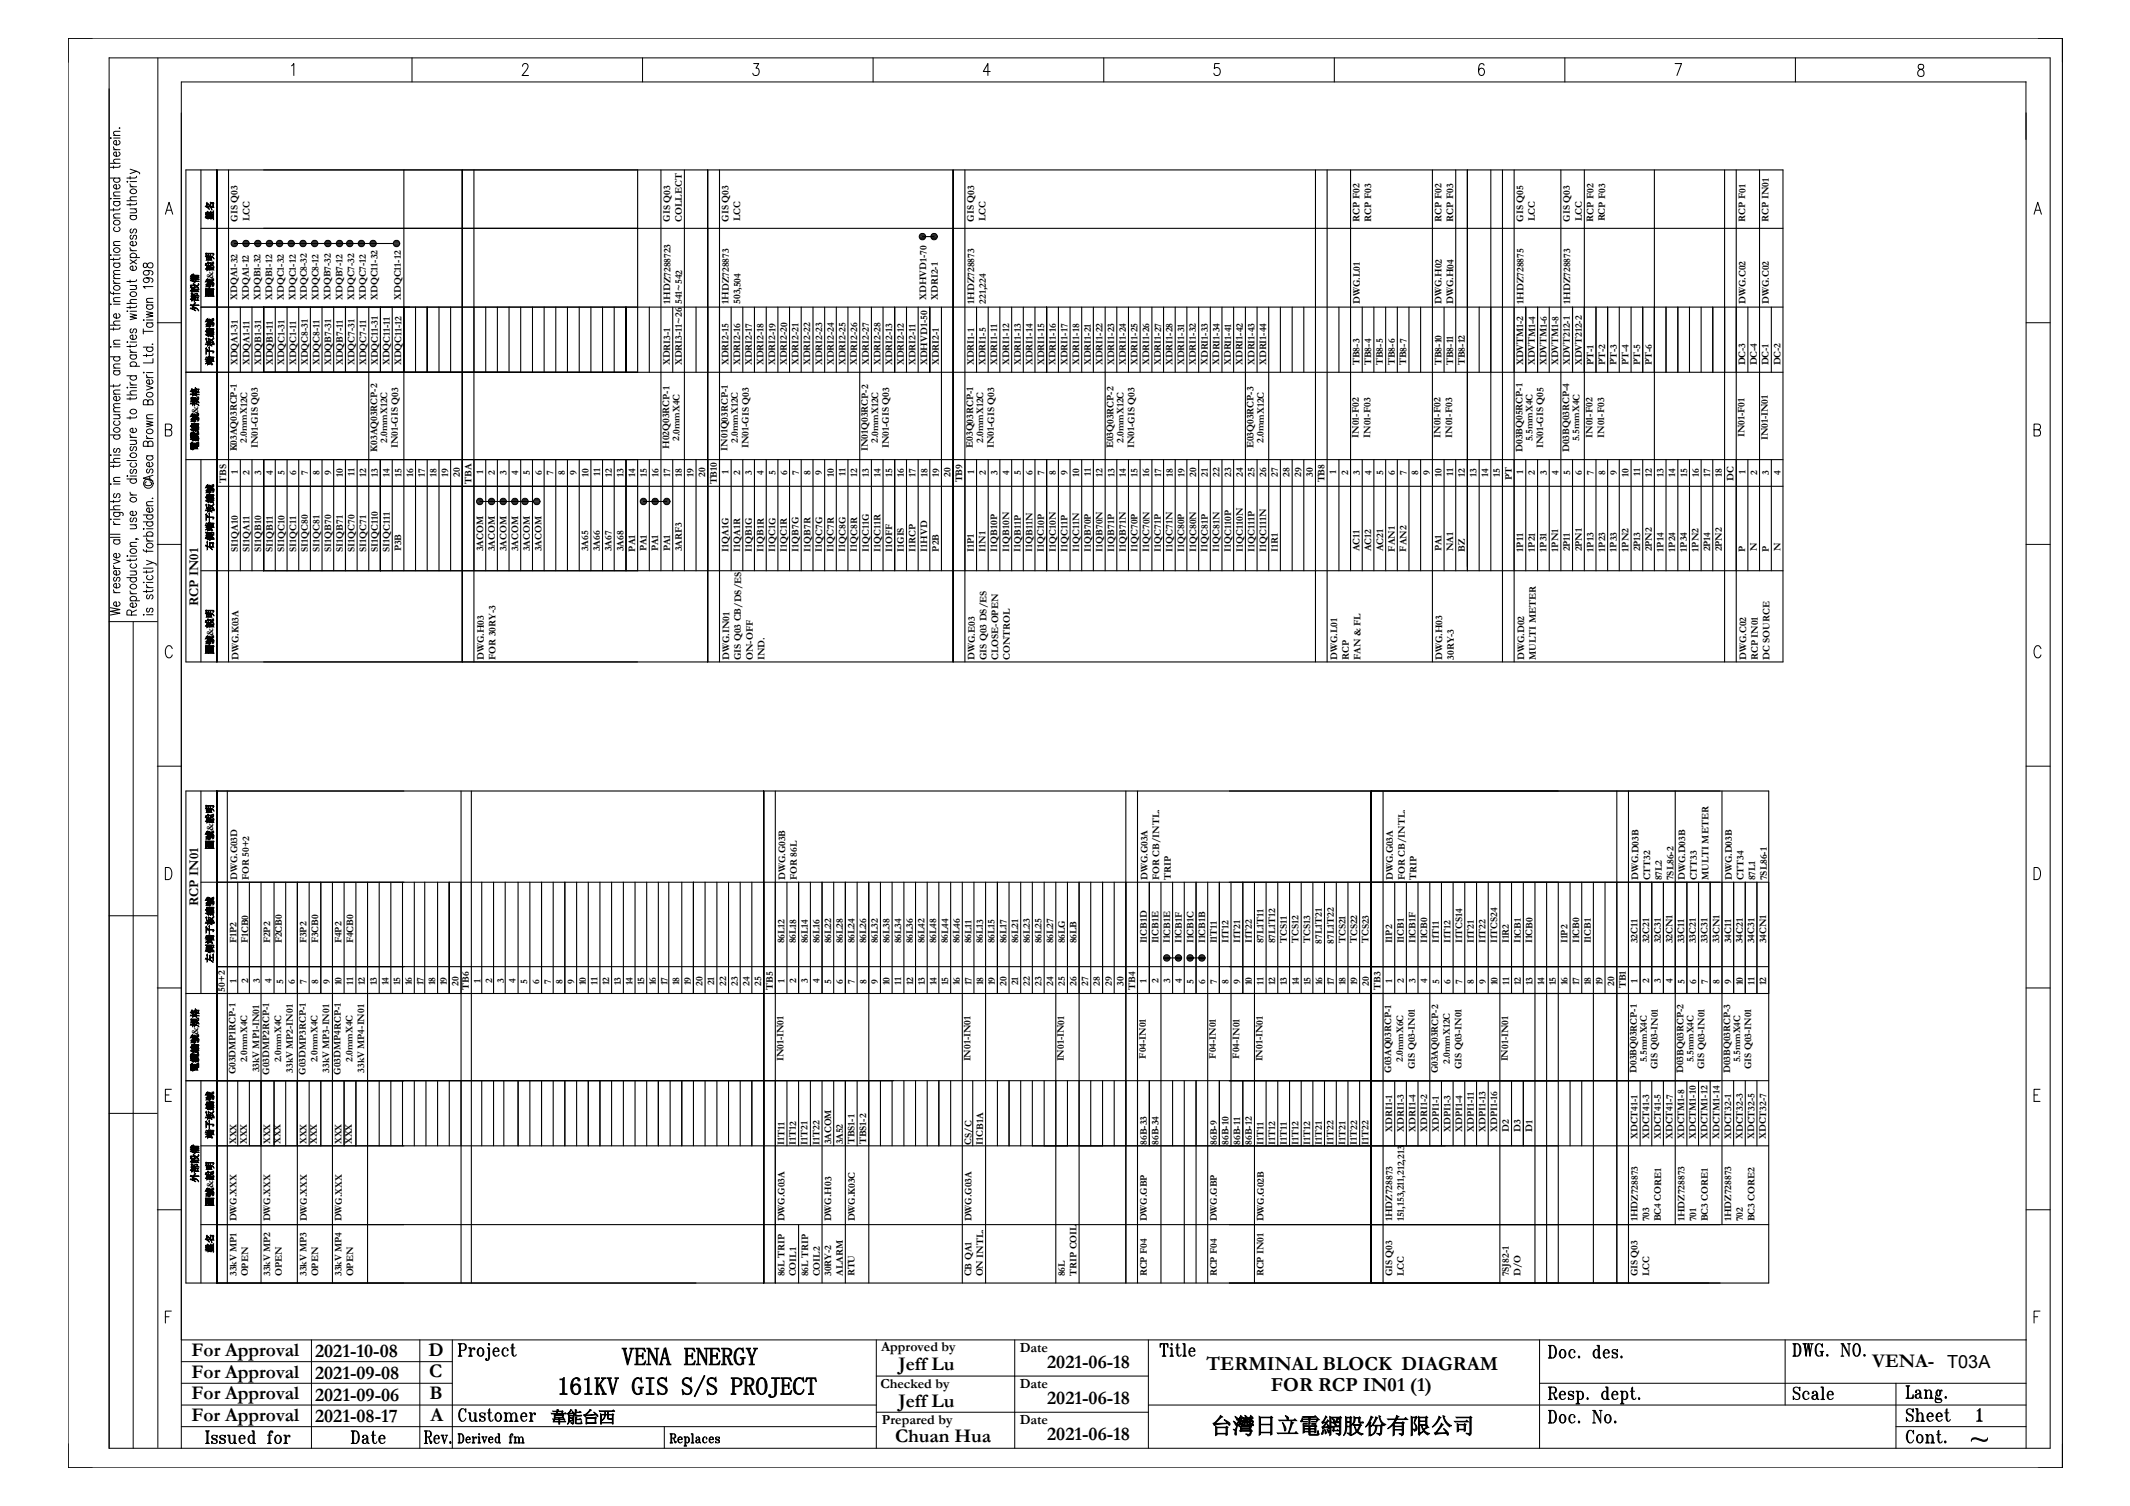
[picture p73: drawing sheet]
<svg xmlns="http://www.w3.org/2000/svg" width="297mm" height="210mm" viewBox="0 0 297 210" stroke-linecap="round" stroke-linejoin="round" font-family="sans-serif">
<defs><g id="words">
<g font-size="3.5">
<text x="86.7" y="190.4">VENA ENERGY</text>
<text x="77.7" y="194.5">161KV GIS S/S PROJECT</text>
</g>
<text font-size="3.1" x="168.8" y="199.9">台灣日立電網股份有限公司</text>
<g font-size="2.8">
<text x="168.2" y="191">TERMINAL BLOCK DIAGRAM</text>
<text x="177.2" y="193.9">FOR RCP IN01 (1)</text>
</g>
<g font-size="2.7">
<text x="26.7" y="189.1">For Approval</text>
<text x="43.9" y="189.3">2021-10-08</text>
<text x="59.8" y="189.1">D</text>
<text x="125.3" y="191.1">Jeff Lu</text>
<text x="146" y="190.8">2021-06-18</text>
<text x="261" y="190.7">VENA-</text>
<text x="26.7" y="195.1">For Approval</text>
<text x="26.7" y="192.1">For Approval</text>
<text x="43.9" y="195.3">2021-09-06</text>
<text x="43.9" y="192.3">2021-09-08</text>
<text x="59.8" y="192.1">C</text>
<text x="59.9" y="195.1">B</text>
<text x="125.3" y="196.1">Jeff Lu</text>
<text x="146" y="195.8">2021-06-18</text>
<text x="26.7" y="198.1">For Approval</text>
<text x="43.9" y="198.3">2021-08-17</text>
<text x="60" y="198.1">A</text>
<text x="124.8" y="201.1">Chuan Hua</text>
<text x="146" y="200.8">2021-06-18</text>
</g>
<text font-size="2.5" x="271.5" y="190.8">T03A</text>
<text font-size="2.2" x="76.8" y="198.3">韋能台西</text>
<g font-size="1.9">
<text x="27.6" y="84.5" transform="rotate(-90 27.6 84.5)">RCP IN01</text>
<text x="27.6" y="126.3" transform="rotate(-90 27.6 126.3)">RCP IN01</text>
<text x="122.9" y="188.4">Approved by</text>
<text x="142.2" y="188.5">Date</text>
<text x="122.8" y="193.5">Checked by</text>
<text x="142.2" y="193.5">Date</text>
<text x="123" y="198.5">Prepared by</text>
<text x="142.2" y="198.5">Date</text>
</g>
<g font-size="1.4">
<text x="33.1" y="30.9" transform="rotate(-90 33.1 30.9)">GIS Q03</text>
<text x="34.8" y="30.9" transform="rotate(-90 34.8 30.9)">LCC</text>
<text x="93.4" y="30.9" transform="rotate(-90 93.4 30.9)">GIS Q03</text>
<text x="95.1" y="30.9" transform="rotate(-90 95.1 30.9)">COLLECT</text>
<text x="101.6" y="30.9" transform="rotate(-90 101.6 30.9)">GIS Q03</text>
<text x="103.2" y="30.9" transform="rotate(-90 103.2 30.9)">LCC</text>
<text x="135.8" y="30.9" transform="rotate(-90 135.8 30.9)">GIS Q03</text>
<text x="137.4" y="30.9" transform="rotate(-90 137.4 30.9)">LCC</text>
<text x="189.6" y="30.9" transform="rotate(-90 189.6 30.9)">RCP F02</text>
<text x="191.2" y="30.9" transform="rotate(-90 191.2 30.9)">RCP F03</text>
<text x="201" y="30.9" transform="rotate(-90 201 30.9)">RCP F02</text>
<text x="202.6" y="30.9" transform="rotate(-90 202.6 30.9)">RCP F03</text>
<text x="212.4" y="30.9" transform="rotate(-90 212.4 30.9)">GIS Q05</text>
<text x="214" y="30.9" transform="rotate(-90 214 30.9)">LCC</text>
<text x="218.9" y="30.9" transform="rotate(-90 218.9 30.9)">GIS Q03</text>
<text x="220.5" y="30.9" transform="rotate(-90 220.5 30.9)">LCC</text>
<text x="222.2" y="30.9" transform="rotate(-90 222.2 30.9)">RCP F02</text>
<text x="223.8" y="30.9" transform="rotate(-90 223.8 30.9)">RCP F03</text>
<text x="243.4" y="30.9" transform="rotate(-90 243.4 30.9)">RCP F01</text>
<text x="246.6" y="30.9" transform="rotate(-90 246.6 30.9)">RCP IN01</text>
<text x="33.1" y="41.8" transform="rotate(-90 33.1 41.8)">XDQA1-32</text>
<text x="34.7" y="41.8" transform="rotate(-90 34.7 41.8)">XDQA1-12</text>
<text x="36.3" y="41.8" transform="rotate(-90 36.3 41.8)">XDQB1-32</text>
<text x="38" y="41.8" transform="rotate(-90 38 41.8)">XDQB1-12</text>
<text x="39.6" y="41.8" transform="rotate(-90 39.6 41.8)">XDQC1-32</text>
<text x="41.2" y="41.8" transform="rotate(-90 41.2 41.8)">XDQC1-12</text>
<text x="42.8" y="41.8" transform="rotate(-90 42.8 41.8)">XDQC8-32</text>
<text x="44.4" y="41.8" transform="rotate(-90 44.4 41.8)">XDQC8-12</text>
<text x="46.1" y="41.8" transform="rotate(-90 46.1 41.8)">XDQB7-32</text>
<text x="47.7" y="41.8" transform="rotate(-90 47.7 41.8)">XDQB7-12</text>
<text x="49.4" y="41.8" transform="rotate(-90 49.4 41.8)">XDQC7-32</text>
<text x="51" y="41.8" transform="rotate(-90 51 41.8)">XDQC7-12</text>
<text x="52.6" y="41.8" transform="rotate(-90 52.6 41.8)">XDQC11-32</text>
<text x="55.9" y="41.8" transform="rotate(-90 55.9 41.8)">XDQC11-12</text>
<text x="129.2" y="41.8" transform="rotate(-90 129.2 41.8)">XDHVD1-70</text>
<text x="130.8" y="41.8" transform="rotate(-90 130.8 41.8)">XDRI2-1</text>
<text x="93.5" y="42.4" transform="rotate(-90 93.5 42.4)">1HDZ7288723</text>
<text x="95.1" y="42.4" transform="rotate(-90 95.1 42.4)">541~542</text>
<text x="101.6" y="42.4" transform="rotate(-90 101.6 42.4)">1HDZ728873</text>
<text x="103.2" y="42.4" transform="rotate(-90 103.2 42.4)">503,504</text>
<text x="135.8" y="42.4" transform="rotate(-90 135.8 42.4)">1HDZ728873</text>
<text x="137.4" y="42.4" transform="rotate(-90 137.4 42.4)">221,224</text>
<text x="189.6" y="42.4" transform="rotate(-90 189.6 42.4)">DWG.L01</text>
<text x="201" y="42.4" transform="rotate(-90 201 42.4)">DWG.H02</text>
<text x="202.6" y="42.4" transform="rotate(-90 202.6 42.4)">DWG.H04</text>
<text x="212.4" y="42.4" transform="rotate(-90 212.4 42.4)">1HDZ728875</text>
<text x="218.9" y="42.4" transform="rotate(-90 218.9 42.4)">1HDZ728873</text>
<text x="243.4" y="42.4" transform="rotate(-90 243.4 42.4)">DWG.C02</text>
<text x="246.6" y="42.4" transform="rotate(-90 246.6 42.4)">DWG.C02</text>
<text x="33.1" y="50.9" transform="rotate(-90 33.1 50.9)">XDQA1-31</text>
<text x="34.8" y="50.9" transform="rotate(-90 34.8 50.9)">XDQA1-11</text>
<text x="36.4" y="50.9" transform="rotate(-90 36.4 50.9)">XDQB1-31</text>
<text x="38" y="50.9" transform="rotate(-90 38 50.9)">XDQB1-11</text>
<text x="39.6" y="50.9" transform="rotate(-90 39.6 50.9)">XDQC1-31</text>
<text x="41.3" y="50.9" transform="rotate(-90 41.3 50.9)">XDQC1-11</text>
<text x="42.9" y="50.9" transform="rotate(-90 42.9 50.9)">XDQC8-31</text>
<text x="44.5" y="50.9" transform="rotate(-90 44.5 50.9)">XDQC8-11</text>
<text x="46.2" y="50.9" transform="rotate(-90 46.2 50.9)">XDQB7-31</text>
<text x="47.8" y="50.9" transform="rotate(-90 47.8 50.9)">XDQB7-11</text>
<text x="49.4" y="50.9" transform="rotate(-90 49.4 50.9)">XDQC7-31</text>
<text x="51.1" y="50.9" transform="rotate(-90 51.1 50.9)">XDQC7-11</text>
<text x="52.7" y="50.9" transform="rotate(-90 52.7 50.9)">XDQC11-31</text>
<text x="54.3" y="50.9" transform="rotate(-90 54.3 50.9)">XDQC11-11</text>
<text x="56" y="50.9" transform="rotate(-90 56 50.9)">XDQC11-12</text>
<text x="93.4" y="50.9" transform="rotate(-90 93.4 50.9)">XDRI3-1</text>
<text x="95.1" y="50.9" transform="rotate(-90 95.1 50.9)">XDRI3-11~26</text>
<text x="101.6" y="50.9" transform="rotate(-90 101.6 50.9)">XDRI2-15</text>
<text x="103.2" y="50.9" transform="rotate(-90 103.2 50.9)">XDRI2-16</text>
<text x="104.8" y="50.9" transform="rotate(-90 104.8 50.9)">XDRI2-17</text>
<text x="106.5" y="50.9" transform="rotate(-90 106.5 50.9)">XDRI2-18</text>
<text x="108.1" y="50.9" transform="rotate(-90 108.1 50.9)">XDRI2-19</text>
<text x="109.7" y="50.9" transform="rotate(-90 109.7 50.9)">XDRI2-20</text>
<text x="111.3" y="50.9" transform="rotate(-90 111.3 50.9)">XDRI2-21</text>
<text x="113" y="50.9" transform="rotate(-90 113 50.9)">XDRI2-22</text>
<text x="114.6" y="50.9" transform="rotate(-90 114.6 50.9)">XDRI2-23</text>
<text x="116.2" y="50.9" transform="rotate(-90 116.2 50.9)">XDRI2-24</text>
<text x="117.9" y="50.9" transform="rotate(-90 117.9 50.9)">XDRI2-25</text>
<text x="119.5" y="50.9" transform="rotate(-90 119.5 50.9)">XDRI2-26</text>
<text x="121.1" y="50.9" transform="rotate(-90 121.1 50.9)">XDRI2-27</text>
<text x="122.8" y="50.9" transform="rotate(-90 122.8 50.9)">XDRI2-28</text>
<text x="124.4" y="50.9" transform="rotate(-90 124.4 50.9)">XDRI2-13</text>
<text x="126" y="50.9" transform="rotate(-90 126 50.9)">XDRI2-12</text>
<text x="127.7" y="50.9" transform="rotate(-90 127.7 50.9)">XDRI2-11</text>
<text x="129.3" y="50.9" transform="rotate(-90 129.3 50.9)">XDHVD1-50</text>
<text x="130.9" y="50.9" transform="rotate(-90 130.9 50.9)">XDRI2-1</text>
<text x="135.8" y="50.9" transform="rotate(-90 135.8 50.9)">XDRI1-1</text>
<text x="137.4" y="50.9" transform="rotate(-90 137.4 50.9)">XDRI1-5</text>
<text x="139.1" y="50.9" transform="rotate(-90 139.1 50.9)">XDRI1-11</text>
<text x="140.7" y="50.9" transform="rotate(-90 140.7 50.9)">XDRI1-12</text>
<text x="142.3" y="50.9" transform="rotate(-90 142.3 50.9)">XDRI1-13</text>
<text x="143.9" y="50.9" transform="rotate(-90 143.9 50.9)">XDRI1-14</text>
<text x="145.6" y="50.9" transform="rotate(-90 145.6 50.9)">XDRI1-15</text>
<text x="147.2" y="50.9" transform="rotate(-90 147.2 50.9)">XDRI1-16</text>
<text x="148.8" y="50.9" transform="rotate(-90 148.8 50.9)">XDRI1-17</text>
<text x="150.5" y="50.9" transform="rotate(-90 150.5 50.9)">XDRI1-18</text>
<text x="152.1" y="50.9" transform="rotate(-90 152.1 50.9)">XDRI1-21</text>
<text x="153.7" y="50.9" transform="rotate(-90 153.7 50.9)">XDRI1-22</text>
<text x="155.4" y="50.9" transform="rotate(-90 155.4 50.9)">XDRI1-23</text>
<text x="157" y="50.9" transform="rotate(-90 157 50.9)">XDRI1-24</text>
<text x="158.6" y="50.9" transform="rotate(-90 158.6 50.9)">XDRI1-25</text>
<text x="160.2" y="50.9" transform="rotate(-90 160.2 50.9)">XDRI1-26</text>
<text x="161.9" y="50.9" transform="rotate(-90 161.9 50.9)">XDRI1-27</text>
<text x="163.5" y="50.9" transform="rotate(-90 163.5 50.9)">XDRI1-28</text>
<text x="165.1" y="50.9" transform="rotate(-90 165.1 50.9)">XDRI1-31</text>
<text x="166.7" y="50.9" transform="rotate(-90 166.7 50.9)">XDRI1-32</text>
<text x="168.4" y="50.9" transform="rotate(-90 168.4 50.9)">XDRI1-33</text>
<text x="170" y="50.9" transform="rotate(-90 170 50.9)">XDRI1-34</text>
<text x="171.6" y="50.9" transform="rotate(-90 171.6 50.9)">XDRI1-41</text>
<text x="173.3" y="50.9" transform="rotate(-90 173.3 50.9)">XDRI1-42</text>
<text x="174.9" y="50.9" transform="rotate(-90 174.9 50.9)">XDRI1-43</text>
<text x="176.5" y="50.9" transform="rotate(-90 176.5 50.9)">XDRI1-44</text>
<text x="189.6" y="50.9" transform="rotate(-90 189.6 50.9)">TB8-3</text>
<text x="191.2" y="50.9" transform="rotate(-90 191.2 50.9)">TB8-4</text>
<text x="192.8" y="50.9" transform="rotate(-90 192.8 50.9)">TB8-5</text>
<text x="194.5" y="50.9" transform="rotate(-90 194.5 50.9)">TB8-6</text>
<text x="196.1" y="50.9" transform="rotate(-90 196.1 50.9)">TB8-7</text>
<text x="201" y="50.9" transform="rotate(-90 201 50.9)">TB8-10</text>
<text x="202.6" y="50.9" transform="rotate(-90 202.6 50.9)">TB8-11</text>
<text x="204.2" y="50.9" transform="rotate(-90 204.2 50.9)">TB8-12</text>
<text x="212.4" y="50.9" transform="rotate(-90 212.4 50.9)">XDVTM1-2</text>
<text x="214" y="50.9" transform="rotate(-90 214 50.9)">XDVTM1-4</text>
<text x="215.7" y="50.9" transform="rotate(-90 215.7 50.9)">XDVTM1-6</text>
<text x="217.3" y="50.9" transform="rotate(-90 217.3 50.9)">XDVTM1-8</text>
<text x="218.9" y="50.9" transform="rotate(-90 218.9 50.9)">XDVT212-1</text>
<text x="220.5" y="50.9" transform="rotate(-90 220.5 50.9)">XDVT212-2</text>
<text x="222.2" y="51" transform="rotate(-90 222.2 51)">PT-1</text>
<text x="223.8" y="51" transform="rotate(-90 223.8 51)">PT-2</text>
<text x="225.4" y="51" transform="rotate(-90 225.4 51)">PT-3</text>
<text x="227.1" y="51" transform="rotate(-90 227.1 51)">PT-4</text>
<text x="228.7" y="51" transform="rotate(-90 228.7 51)">PT-5</text>
<text x="230.3" y="51" transform="rotate(-90 230.3 51)">PT-6</text>
<text x="243.4" y="51" transform="rotate(-90 243.4 51)">DC-3</text>
<text x="245" y="51" transform="rotate(-90 245 51)">DC-4</text>
<text x="246.6" y="51" transform="rotate(-90 246.6 51)">DC-1</text>
<text x="248.2" y="51" transform="rotate(-90 248.2 51)">DC-2</text>
<text x="33" y="62.9" transform="rotate(-90 33 62.9)">K03AQ03RCP-1</text>
<text x="34.4" y="61.8" transform="rotate(-90 34.4 61.8)">2.0mmX12C</text>
<text x="35.9" y="62.5" transform="rotate(-90 35.9 62.5)">IN01-GIS Q03</text>
<text x="52.6" y="63" transform="rotate(-90 52.6 63)">K03AQ03RCP-2</text>
<text x="54" y="61.8" transform="rotate(-90 54 61.8)">2.0mmX12C</text>
<text x="55.5" y="62.5" transform="rotate(-90 55.5 62.5)">IN01-GIS Q03</text>
<text x="93.3" y="62.6" transform="rotate(-90 93.3 62.6)">H02Q03RCP-1</text>
<text x="94.7" y="61.5" transform="rotate(-90 94.7 61.5)">2.0mmX4C</text>
<text x="101.5" y="62.8" transform="rotate(-90 101.5 62.8)">IN01Q03RCP-1</text>
<text x="102.9" y="61.8" transform="rotate(-90 102.9 61.8)">2.0mmX12C</text>
<text x="104.4" y="62.5" transform="rotate(-90 104.4 62.5)">IN01-GIS Q03</text>
<text x="121" y="62.9" transform="rotate(-90 121 62.9)">IN01Q03RCP-2</text>
<text x="122.4" y="61.8" transform="rotate(-90 122.4 61.8)">2.0mmX12C</text>
<text x="123.9" y="62.5" transform="rotate(-90 123.9 62.5)">IN01-GIS Q03</text>
<text x="135.7" y="62.5" transform="rotate(-90 135.7 62.5)">E03Q03RCP-1</text>
<text x="137.1" y="61.8" transform="rotate(-90 137.1 61.8)">2.0mmX12C</text>
<text x="138.6" y="62.5" transform="rotate(-90 138.6 62.5)">IN01-GIS Q03</text>
<text x="155.2" y="62.5" transform="rotate(-90 155.2 62.5)">E03Q03RCP-2</text>
<text x="156.6" y="61.8" transform="rotate(-90 156.6 61.8)">2.0mmX12C</text>
<text x="158.2" y="62.5" transform="rotate(-90 158.2 62.5)">IN01-GIS Q03</text>
<text x="174.8" y="62.5" transform="rotate(-90 174.8 62.5)">E03Q03RCP-3</text>
<text x="176.2" y="61.8" transform="rotate(-90 176.2 61.8)">2.0mmX12C</text>
<text x="189.4" y="61" transform="rotate(-90 189.4 61)">IN01-F02</text>
<text x="191.1" y="61" transform="rotate(-90 191.1 61)">IN01-F03</text>
<text x="200.9" y="61" transform="rotate(-90 200.9 61)">IN01-F02</text>
<text x="202.5" y="61" transform="rotate(-90 202.5 61)">IN01-F03</text>
<text x="212.3" y="63" transform="rotate(-90 212.3 63)">D03BQ05RCP-1</text>
<text x="213.7" y="61.5" transform="rotate(-90 213.7 61.5)">5.5mmX4C</text>
<text x="215.2" y="62.5" transform="rotate(-90 215.2 62.5)">IN01-GIS Q05</text>
<text x="218.8" y="63.1" transform="rotate(-90 218.8 63.1)">D03BQ03RCP-4</text>
<text x="220.2" y="61.5" transform="rotate(-90 220.2 61.5)">5.5mmX4C</text>
<text x="222" y="61" transform="rotate(-90 222 61)">IN01-F02</text>
<text x="223.7" y="61" transform="rotate(-90 223.7 61)">IN01-F03</text>
<text x="243.2" y="61" transform="rotate(-90 243.2 61)">IN01-F01</text>
<text x="246.5" y="61.4" transform="rotate(-90 246.5 61.4)">IN01-IN01</text>
<text x="31.5" y="67.3" transform="rotate(-90 31.5 67.3)">TBS</text>
<text x="33.1" y="66.2" transform="rotate(-90 33.1 66.2)">1</text>
<text x="34.8" y="66.2" transform="rotate(-90 34.8 66.2)">2</text>
<text x="36.4" y="66.2" transform="rotate(-90 36.4 66.2)">3</text>
<text x="38" y="66.2" transform="rotate(-90 38 66.2)">4</text>
<text x="39.7" y="66.2" transform="rotate(-90 39.7 66.2)">5</text>
<text x="41.3" y="66.2" transform="rotate(-90 41.3 66.2)">6</text>
<text x="42.9" y="66.2" transform="rotate(-90 42.9 66.2)">7</text>
<text x="44.6" y="66.2" transform="rotate(-90 44.6 66.2)">8</text>
<text x="46.2" y="66.2" transform="rotate(-90 46.2 66.2)">9</text>
<text x="47.8" y="66.5" transform="rotate(-90 47.8 66.5)">10</text>
<text x="49.4" y="66.4" transform="rotate(-90 49.4 66.4)">11</text>
<text x="51.1" y="66.5" transform="rotate(-90 51.1 66.5)">12</text>
<text x="52.7" y="66.5" transform="rotate(-90 52.7 66.5)">13</text>
<text x="54.3" y="66.5" transform="rotate(-90 54.3 66.5)">14</text>
<text x="56" y="66.5" transform="rotate(-90 56 66.5)">15</text>
<text x="57.6" y="66.5" transform="rotate(-90 57.6 66.5)">16</text>
<text x="59.2" y="66.5" transform="rotate(-90 59.2 66.5)">17</text>
<text x="60.8" y="66.5" transform="rotate(-90 60.8 66.5)">18</text>
<text x="62.5" y="66.5" transform="rotate(-90 62.5 66.5)">19</text>
<text x="64.1" y="66.5" transform="rotate(-90 64.1 66.5)">20</text>
<text x="65.7" y="67.4" transform="rotate(-90 65.7 67.4)">TBA</text>
<text x="67.4" y="66.2" transform="rotate(-90 67.4 66.2)">1</text>
<text x="69" y="66.2" transform="rotate(-90 69 66.2)">2</text>
<text x="70.6" y="66.2" transform="rotate(-90 70.6 66.2)">3</text>
<text x="72.3" y="66.2" transform="rotate(-90 72.3 66.2)">4</text>
<text x="73.9" y="66.2" transform="rotate(-90 73.9 66.2)">5</text>
<text x="75.5" y="66.2" transform="rotate(-90 75.5 66.2)">6</text>
<text x="77.2" y="66.2" transform="rotate(-90 77.2 66.2)">7</text>
<text x="78.8" y="66.2" transform="rotate(-90 78.8 66.2)">8</text>
<text x="80.4" y="66.2" transform="rotate(-90 80.4 66.2)">9</text>
<text x="82" y="66.5" transform="rotate(-90 82 66.5)">10</text>
<text x="83.7" y="66.4" transform="rotate(-90 83.7 66.4)">11</text>
<text x="85.3" y="66.5" transform="rotate(-90 85.3 66.5)">12</text>
<text x="86.9" y="66.5" transform="rotate(-90 86.9 66.5)">13</text>
<text x="88.6" y="66.5" transform="rotate(-90 88.6 66.5)">14</text>
<text x="90.2" y="66.5" transform="rotate(-90 90.2 66.5)">15</text>
<text x="91.8" y="66.5" transform="rotate(-90 91.8 66.5)">16</text>
<text x="93.4" y="66.5" transform="rotate(-90 93.4 66.5)">17</text>
<text x="95.1" y="66.5" transform="rotate(-90 95.1 66.5)">18</text>
<text x="96.7" y="66.5" transform="rotate(-90 96.7 66.5)">19</text>
<text x="98.3" y="66.5" transform="rotate(-90 98.3 66.5)">20</text>
<text x="100" y="67.5" transform="rotate(-90 100 67.5)">TB10</text>
<text x="101.6" y="66.2" transform="rotate(-90 101.6 66.2)">1</text>
<text x="103.2" y="66.2" transform="rotate(-90 103.2 66.2)">2</text>
<text x="104.9" y="66.2" transform="rotate(-90 104.9 66.2)">3</text>
<text x="106.5" y="66.2" transform="rotate(-90 106.5 66.2)">4</text>
<text x="108.1" y="66.2" transform="rotate(-90 108.1 66.2)">5</text>
<text x="109.7" y="66.2" transform="rotate(-90 109.7 66.2)">6</text>
<text x="111.4" y="66.2" transform="rotate(-90 111.4 66.2)">7</text>
<text x="113" y="66.2" transform="rotate(-90 113 66.2)">8</text>
<text x="114.6" y="66.2" transform="rotate(-90 114.6 66.2)">9</text>
<text x="116.3" y="66.5" transform="rotate(-90 116.3 66.5)">10</text>
<text x="117.9" y="66.4" transform="rotate(-90 117.9 66.4)">11</text>
<text x="119.5" y="66.5" transform="rotate(-90 119.5 66.5)">12</text>
<text x="121.1" y="66.5" transform="rotate(-90 121.1 66.5)">13</text>
<text x="122.8" y="66.5" transform="rotate(-90 122.8 66.5)">14</text>
<text x="124.4" y="66.5" transform="rotate(-90 124.4 66.5)">15</text>
<text x="126" y="66.5" transform="rotate(-90 126 66.5)">16</text>
<text x="127.7" y="66.5" transform="rotate(-90 127.7 66.5)">17</text>
<text x="129.3" y="66.5" transform="rotate(-90 129.3 66.5)">18</text>
<text x="130.9" y="66.5" transform="rotate(-90 130.9 66.5)">19</text>
<text x="132.6" y="66.5" transform="rotate(-90 132.6 66.5)">20</text>
<text x="134.2" y="67.3" transform="rotate(-90 134.2 67.3)">TB9</text>
<text x="135.8" y="66.2" transform="rotate(-90 135.8 66.2)">1</text>
<text x="137.4" y="66.2" transform="rotate(-90 137.4 66.2)">2</text>
<text x="139.1" y="66.2" transform="rotate(-90 139.1 66.2)">3</text>
<text x="140.7" y="66.2" transform="rotate(-90 140.7 66.2)">4</text>
<text x="142.3" y="66.2" transform="rotate(-90 142.3 66.2)">5</text>
<text x="144" y="66.2" transform="rotate(-90 144 66.2)">6</text>
<text x="145.6" y="66.2" transform="rotate(-90 145.6 66.2)">7</text>
<text x="147.2" y="66.2" transform="rotate(-90 147.2 66.2)">8</text>
<text x="148.9" y="66.2" transform="rotate(-90 148.9 66.2)">9</text>
<text x="150.5" y="66.5" transform="rotate(-90 150.5 66.5)">10</text>
<text x="152.1" y="66.4" transform="rotate(-90 152.1 66.4)">11</text>
<text x="153.7" y="66.5" transform="rotate(-90 153.7 66.5)">12</text>
<text x="155.4" y="66.5" transform="rotate(-90 155.4 66.5)">13</text>
<text x="157" y="66.5" transform="rotate(-90 157 66.5)">14</text>
<text x="158.6" y="66.5" transform="rotate(-90 158.6 66.5)">15</text>
<text x="160.3" y="66.5" transform="rotate(-90 160.3 66.5)">16</text>
<text x="161.9" y="66.5" transform="rotate(-90 161.9 66.5)">17</text>
<text x="163.5" y="66.5" transform="rotate(-90 163.5 66.5)">18</text>
<text x="165.1" y="66.5" transform="rotate(-90 165.1 66.5)">19</text>
<text x="166.8" y="66.5" transform="rotate(-90 166.8 66.5)">20</text>
<text x="168.4" y="66.5" transform="rotate(-90 168.4 66.5)">21</text>
<text x="170" y="66.5" transform="rotate(-90 170 66.5)">22</text>
<text x="171.7" y="66.5" transform="rotate(-90 171.7 66.5)">23</text>
<text x="173.3" y="66.5" transform="rotate(-90 173.3 66.5)">24</text>
<text x="174.9" y="66.5" transform="rotate(-90 174.9 66.5)">25</text>
<text x="176.6" y="66.5" transform="rotate(-90 176.6 66.5)">26</text>
<text x="178.2" y="66.5" transform="rotate(-90 178.2 66.5)">27</text>
<text x="179.8" y="66.5" transform="rotate(-90 179.8 66.5)">28</text>
<text x="181.5" y="66.5" transform="rotate(-90 181.5 66.5)">29</text>
<text x="183.1" y="66.5" transform="rotate(-90 183.1 66.5)">30</text>
<text x="184.7" y="67.3" transform="rotate(-90 184.7 67.3)">TB8</text>
<text x="186.3" y="66.2" transform="rotate(-90 186.3 66.2)">1</text>
<text x="188" y="66.2" transform="rotate(-90 188 66.2)">2</text>
<text x="189.6" y="66.2" transform="rotate(-90 189.6 66.2)">3</text>
<text x="191.2" y="66.2" transform="rotate(-90 191.2 66.2)">4</text>
<text x="192.8" y="66.2" transform="rotate(-90 192.8 66.2)">5</text>
<text x="194.5" y="66.2" transform="rotate(-90 194.5 66.2)">6</text>
<text x="196.1" y="66.2" transform="rotate(-90 196.1 66.2)">7</text>
<text x="197.7" y="66.2" transform="rotate(-90 197.7 66.2)">8</text>
<text x="199.4" y="66.2" transform="rotate(-90 199.4 66.2)">9</text>
<text x="201" y="66.5" transform="rotate(-90 201 66.5)">10</text>
<text x="202.6" y="66.4" transform="rotate(-90 202.6 66.4)">11</text>
<text x="204.3" y="66.5" transform="rotate(-90 204.3 66.5)">12</text>
<text x="205.9" y="66.5" transform="rotate(-90 205.9 66.5)">13</text>
<text x="207.5" y="66.5" transform="rotate(-90 207.5 66.5)">14</text>
<text x="209.1" y="66.5" transform="rotate(-90 209.1 66.5)">15</text>
<text x="210.8" y="66.9" transform="rotate(-90 210.8 66.9)">PT</text>
<text x="212.4" y="66.2" transform="rotate(-90 212.4 66.2)">1</text>
<text x="214" y="66.2" transform="rotate(-90 214 66.2)">2</text>
<text x="215.7" y="66.2" transform="rotate(-90 215.7 66.2)">3</text>
<text x="217.3" y="66.2" transform="rotate(-90 217.3 66.2)">4</text>
<text x="218.9" y="66.2" transform="rotate(-90 218.9 66.2)">5</text>
<text x="220.5" y="66.2" transform="rotate(-90 220.5 66.2)">6</text>
<text x="222.2" y="66.2" transform="rotate(-90 222.2 66.2)">7</text>
<text x="223.8" y="66.2" transform="rotate(-90 223.8 66.2)">8</text>
<text x="225.4" y="66.2" transform="rotate(-90 225.4 66.2)">9</text>
<text x="227.1" y="66.5" transform="rotate(-90 227.1 66.5)">10</text>
<text x="228.7" y="66.4" transform="rotate(-90 228.7 66.4)">11</text>
<text x="230.3" y="66.5" transform="rotate(-90 230.3 66.5)">12</text>
<text x="232" y="66.5" transform="rotate(-90 232 66.5)">13</text>
<text x="233.6" y="66.5" transform="rotate(-90 233.6 66.5)">14</text>
<text x="235.2" y="66.5" transform="rotate(-90 235.2 66.5)">15</text>
<text x="236.9" y="66.5" transform="rotate(-90 236.9 66.5)">16</text>
<text x="238.5" y="66.5" transform="rotate(-90 238.5 66.5)">17</text>
<text x="240.1" y="66.5" transform="rotate(-90 240.1 66.5)">18</text>
<text x="241.7" y="67.1" transform="rotate(-90 241.7 67.1)">DC</text>
<text x="243.4" y="66.2" transform="rotate(-90 243.4 66.2)">1</text>
<text x="245" y="66.2" transform="rotate(-90 245 66.2)">2</text>
<text x="246.6" y="66.2" transform="rotate(-90 246.6 66.2)">3</text>
<text x="248.3" y="66.2" transform="rotate(-90 248.3 66.2)">4</text>
<text x="33.1" y="76.9" transform="rotate(-90 33.1 76.9)">SI1QA10</text>
<text x="34.8" y="76.9" transform="rotate(-90 34.8 76.9)">SI1QA11</text>
<text x="36.4" y="76.9" transform="rotate(-90 36.4 76.9)">SI1QB10</text>
<text x="38" y="76.9" transform="rotate(-90 38 76.9)">SI1QB11</text>
<text x="39.6" y="76.9" transform="rotate(-90 39.6 76.9)">SI1QC10</text>
<text x="41.3" y="76.9" transform="rotate(-90 41.3 76.9)">SI1QC11</text>
<text x="42.9" y="76.9" transform="rotate(-90 42.9 76.9)">SI1QC80</text>
<text x="44.5" y="76.9" transform="rotate(-90 44.5 76.9)">SI1QC81</text>
<text x="46.2" y="76.9" transform="rotate(-90 46.2 76.9)">SI1QB70</text>
<text x="47.8" y="76.9" transform="rotate(-90 47.8 76.9)">SI1QB71</text>
<text x="49.4" y="76.9" transform="rotate(-90 49.4 76.9)">SI1QC70</text>
<text x="51.1" y="76.9" transform="rotate(-90 51.1 76.9)">SI1QC71</text>
<text x="52.7" y="76.9" transform="rotate(-90 52.7 76.9)">SI1QC110</text>
<text x="54.3" y="76.9" transform="rotate(-90 54.3 76.9)">SI1QC111</text>
<text x="55.9" y="76.9" transform="rotate(-90 55.9 76.9)">P3B</text>
<text x="67.4" y="76.9" transform="rotate(-90 67.4 76.9)">3ACOM</text>
<text x="69" y="76.9" transform="rotate(-90 69 76.9)">3ACOM</text>
<text x="70.6" y="76.9" transform="rotate(-90 70.6 76.9)">3ACOM</text>
<text x="72.2" y="76.9" transform="rotate(-90 72.2 76.9)">3ACOM</text>
<text x="73.9" y="76.9" transform="rotate(-90 73.9 76.9)">3ACOM</text>
<text x="75.5" y="76.9" transform="rotate(-90 75.5 76.9)">3ACOM</text>
<text x="82" y="76.9" transform="rotate(-90 82 76.9)">3A65</text>
<text x="83.6" y="76.9" transform="rotate(-90 83.6 76.9)">3A66</text>
<text x="85.3" y="76.9" transform="rotate(-90 85.3 76.9)">3A67</text>
<text x="86.9" y="76.9" transform="rotate(-90 86.9 76.9)">3A68</text>
<text x="88.5" y="76.9" transform="rotate(-90 88.5 76.9)">PA1</text>
<text x="90.2" y="76.9" transform="rotate(-90 90.2 76.9)">PA1</text>
<text x="91.8" y="76.9" transform="rotate(-90 91.8 76.9)">PA1</text>
<text x="93.4" y="76.9" transform="rotate(-90 93.4 76.9)">PA1</text>
<text x="95.1" y="76.9" transform="rotate(-90 95.1 76.9)">3ARF3</text>
<text x="101.6" y="76.9" transform="rotate(-90 101.6 76.9)">I1QA1G</text>
<text x="103.2" y="76.9" transform="rotate(-90 103.2 76.9)">I1QA1R</text>
<text x="104.8" y="76.9" transform="rotate(-90 104.8 76.9)">I1QB1G</text>
<text x="106.5" y="76.9" transform="rotate(-90 106.5 76.9)">I1QB1R</text>
<text x="108.1" y="76.9" transform="rotate(-90 108.1 76.9)">I1QC1G</text>
<text x="109.7" y="76.9" transform="rotate(-90 109.7 76.9)">I1QC1R</text>
<text x="111.3" y="76.9" transform="rotate(-90 111.3 76.9)">I1QB7G</text>
<text x="113" y="76.9" transform="rotate(-90 113 76.9)">I1QB7R</text>
<text x="114.6" y="76.9" transform="rotate(-90 114.6 76.9)">I1QC7G</text>
<text x="116.2" y="76.9" transform="rotate(-90 116.2 76.9)">I1QC7R</text>
<text x="117.9" y="76.9" transform="rotate(-90 117.9 76.9)">I1QC8G</text>
<text x="119.5" y="76.9" transform="rotate(-90 119.5 76.9)">I1QC8R</text>
<text x="121.1" y="76.9" transform="rotate(-90 121.1 76.9)">I1QC11G</text>
<text x="122.8" y="76.9" transform="rotate(-90 122.8 76.9)">I1QC11R</text>
<text x="124.4" y="76.9" transform="rotate(-90 124.4 76.9)">I1OFF</text>
<text x="126" y="76.9" transform="rotate(-90 126 76.9)">I1GIS</text>
<text x="127.7" y="76.9" transform="rotate(-90 127.7 76.9)">I1RCP</text>
<text x="129.3" y="76.9" transform="rotate(-90 129.3 76.9)">I1HVD</text>
<text x="130.9" y="76.9" transform="rotate(-90 130.9 76.9)">P2B</text>
<text x="135.8" y="76.9" transform="rotate(-90 135.8 76.9)">I1P1</text>
<text x="137.4" y="76.9" transform="rotate(-90 137.4 76.9)">I1N1</text>
<text x="139" y="76.9" transform="rotate(-90 139 76.9)">I1QB10P</text>
<text x="140.7" y="76.9" transform="rotate(-90 140.7 76.9)">I1QB10N</text>
<text x="142.3" y="76.9" transform="rotate(-90 142.3 76.9)">I1QB11P</text>
<text x="143.9" y="76.9" transform="rotate(-90 143.9 76.9)">I1QB11N</text>
<text x="145.6" y="76.9" transform="rotate(-90 145.6 76.9)">I1QC10P</text>
<text x="147.2" y="76.9" transform="rotate(-90 147.2 76.9)">I1QC10N</text>
<text x="148.8" y="76.9" transform="rotate(-90 148.8 76.9)">I1QC11P</text>
<text x="150.5" y="76.9" transform="rotate(-90 150.5 76.9)">I1QC11N</text>
<text x="152.1" y="76.9" transform="rotate(-90 152.1 76.9)">I1QB70P</text>
<text x="153.7" y="76.9" transform="rotate(-90 153.7 76.9)">I1QB70N</text>
<text x="155.4" y="76.9" transform="rotate(-90 155.4 76.9)">I1QB71P</text>
<text x="157" y="76.9" transform="rotate(-90 157 76.9)">I1QB71N</text>
<text x="158.6" y="76.9" transform="rotate(-90 158.6 76.9)">I1QC70P</text>
<text x="160.3" y="76.9" transform="rotate(-90 160.3 76.9)">I1QC70N</text>
<text x="161.9" y="76.9" transform="rotate(-90 161.9 76.9)">I1QC71P</text>
<text x="163.5" y="76.9" transform="rotate(-90 163.5 76.9)">I1QC71N</text>
<text x="165.1" y="76.9" transform="rotate(-90 165.1 76.9)">I1QC80P</text>
<text x="166.8" y="76.9" transform="rotate(-90 166.8 76.9)">I1QC80N</text>
<text x="168.4" y="76.9" transform="rotate(-90 168.4 76.9)">I1QC81P</text>
<text x="170" y="76.9" transform="rotate(-90 170 76.9)">I1QC81N</text>
<text x="171.6" y="76.9" transform="rotate(-90 171.6 76.9)">I1QC110P</text>
<text x="173.3" y="76.9" transform="rotate(-90 173.3 76.9)">I1QC110N</text>
<text x="174.9" y="76.9" transform="rotate(-90 174.9 76.9)">I1QC111P</text>
<text x="176.5" y="76.9" transform="rotate(-90 176.5 76.9)">I1QC111N</text>
<text x="178.2" y="76.9" transform="rotate(-90 178.2 76.9)">I1R1</text>
<text x="189.6" y="76.9" transform="rotate(-90 189.6 76.9)">AC11</text>
<text x="191.2" y="76.9" transform="rotate(-90 191.2 76.9)">AC12</text>
<text x="192.8" y="76.9" transform="rotate(-90 192.8 76.9)">AC21</text>
<text x="194.5" y="76.9" transform="rotate(-90 194.5 76.9)">FAN1</text>
<text x="196.1" y="76.9" transform="rotate(-90 196.1 76.9)">FAN2</text>
<text x="201" y="76.9" transform="rotate(-90 201 76.9)">PA1</text>
<text x="202.6" y="76.9" transform="rotate(-90 202.6 76.9)">NA1</text>
<text x="204.2" y="76.9" transform="rotate(-90 204.2 76.9)">BZ</text>
<text x="212.4" y="76.9" transform="rotate(-90 212.4 76.9)">1P11</text>
<text x="214" y="76.9" transform="rotate(-90 214 76.9)">1P21</text>
<text x="215.7" y="76.9" transform="rotate(-90 215.7 76.9)">1P31</text>
<text x="217.3" y="76.9" transform="rotate(-90 217.3 76.9)">1PN1</text>
<text x="218.9" y="76.9" transform="rotate(-90 218.9 76.9)">2P11</text>
<text x="220.5" y="76.9" transform="rotate(-90 220.5 76.9)">2PN1</text>
<text x="222.2" y="76.9" transform="rotate(-90 222.2 76.9)">1P13</text>
<text x="223.8" y="76.9" transform="rotate(-90 223.8 76.9)">1P23</text>
<text x="225.4" y="76.9" transform="rotate(-90 225.4 76.9)">1P33</text>
<text x="227.1" y="76.9" transform="rotate(-90 227.1 76.9)">1PN2</text>
<text x="228.7" y="76.9" transform="rotate(-90 228.7 76.9)">2P13</text>
<text x="230.3" y="76.9" transform="rotate(-90 230.3 76.9)">2PN2</text>
<text x="231.9" y="76.9" transform="rotate(-90 231.9 76.9)">1P14</text>
<text x="233.6" y="76.9" transform="rotate(-90 233.6 76.9)">1P24</text>
<text x="235.2" y="76.9" transform="rotate(-90 235.2 76.9)">1P34</text>
<text x="236.8" y="76.9" transform="rotate(-90 236.8 76.9)">1PN2</text>
<text x="238.5" y="76.9" transform="rotate(-90 238.5 76.9)">2P14</text>
<text x="240.1" y="76.9" transform="rotate(-90 240.1 76.9)">2PN2</text>
<text x="243.4" y="76.9" transform="rotate(-90 243.4 76.9)">P</text>
<text x="245" y="76.9" transform="rotate(-90 245 76.9)">N</text>
<text x="246.6" y="76.9" transform="rotate(-90 246.6 76.9)">P</text>
<text x="248.2" y="76.9" transform="rotate(-90 248.2 76.9)">N</text>
<text x="33.3" y="92" transform="rotate(-90 33.3 92)">DWG.K03A</text>
<text x="67.5" y="92" transform="rotate(-90 67.5 92)">DWG.H03</text>
<text x="69.1" y="92" transform="rotate(-90 69.1 92)">FOR 30RY-3</text>
<text x="101.7" y="92" transform="rotate(-90 101.7 92)">DWG.IN01</text>
<text x="103.3" y="92" transform="rotate(-90 103.3 92)">GIS Q03 CB/DS/ES</text>
<text x="105" y="92" transform="rotate(-90 105 92)">ON-OFF</text>
<text x="106.6" y="92" transform="rotate(-90 106.6 92)">IND.</text>
<text x="135.9" y="92" transform="rotate(-90 135.9 92)">DWG.E03</text>
<text x="137.5" y="92" transform="rotate(-90 137.5 92)">GIS Q03 DS/ES</text>
<text x="139.2" y="92" transform="rotate(-90 139.2 92)">CLOSE-OPEN</text>
<text x="140.8" y="92" transform="rotate(-90 140.8 92)">CONTROL</text>
<text x="186.4" y="92" transform="rotate(-90 186.4 92)">DWG.L01</text>
<text x="188.1" y="92" transform="rotate(-90 188.1 92)">RCP</text>
<text x="189.7" y="92" transform="rotate(-90 189.7 92)">FAN &amp; FL</text>
<text x="201.1" y="92" transform="rotate(-90 201.1 92)">DWG.H03</text>
<text x="202.7" y="92" transform="rotate(-90 202.7 92)">30RY-3</text>
<text x="212.5" y="92" transform="rotate(-90 212.5 92)">DWG.D02</text>
<text x="214.1" y="92" transform="rotate(-90 214.1 92)">MULTI METER</text>
<text x="243.5" y="92" transform="rotate(-90 243.5 92)">DWG.C02</text>
<text x="245.1" y="92" transform="rotate(-90 245.1 92)">RCP IN01</text>
<text x="246.7" y="92" transform="rotate(-90 246.7 92)">DC SOURCE</text>
<text x="33.1" y="122.7" transform="rotate(-90 33.1 122.7)">DWG.G03D</text>
<text x="34.7" y="122.7" transform="rotate(-90 34.7 122.7)">FOR 50+2</text>
<text x="109.5" y="122.7" transform="rotate(-90 109.5 122.7)">DWG.G03B</text>
<text x="111.1" y="122.7" transform="rotate(-90 111.1 122.7)">FOR 86L</text>
<text x="160" y="122.7" transform="rotate(-90 160 122.7)">DWG.G03A</text>
<text x="161.6" y="122.7" transform="rotate(-90 161.6 122.7)">FOR CB/INTL.</text>
<text x="163.3" y="122.7" transform="rotate(-90 163.3 122.7)">TRIP</text>
<text x="194.2" y="122.7" transform="rotate(-90 194.2 122.7)">DWG.G03A</text>
<text x="195.9" y="122.7" transform="rotate(-90 195.9 122.7)">FOR CB/INTL.</text>
<text x="197.5" y="122.7" transform="rotate(-90 197.5 122.7)">TRIP</text>
<text x="228.4" y="122.7" transform="rotate(-90 228.4 122.7)">DWG.D03B</text>
<text x="230.1" y="122.8" transform="rotate(-90 230.1 122.8)">CTT32</text>
<text x="231.7" y="122.8" transform="rotate(-90 231.7 122.8)">87L2</text>
<text x="233.3" y="122.7" transform="rotate(-90 233.3 122.7)">7SL86-2</text>
<text x="234.9" y="122.7" transform="rotate(-90 234.9 122.7)">DWG.D03B</text>
<text x="236.6" y="122.8" transform="rotate(-90 236.6 122.8)">CTT33</text>
<text x="238.2" y="122.7" transform="rotate(-90 238.2 122.7)">MULTI METER</text>
<text x="241.5" y="122.7" transform="rotate(-90 241.5 122.7)">DWG.D03B</text>
<text x="243.1" y="122.8" transform="rotate(-90 243.1 122.8)">CTT34</text>
<text x="244.7" y="122.8" transform="rotate(-90 244.7 122.8)">87L1</text>
<text x="246.4" y="122.7" transform="rotate(-90 246.4 122.7)">7SL86-1</text>
<text x="33" y="131.5" transform="rotate(-90 33 131.5)">F1P2</text>
<text x="34.6" y="131.5" transform="rotate(-90 34.6 131.5)">F1CB0</text>
<text x="37.7" y="131.5" transform="rotate(-90 37.7 131.5)">F2P2</text>
<text x="39.3" y="131.5" transform="rotate(-90 39.3 131.5)">F2CB0</text>
<text x="42.7" y="131.5" transform="rotate(-90 42.7 131.5)">F3P2</text>
<text x="44.4" y="131.5" transform="rotate(-90 44.4 131.5)">F3CB0</text>
<text x="47.6" y="131.5" transform="rotate(-90 47.6 131.5)">F4P2</text>
<text x="49.2" y="131.5" transform="rotate(-90 49.2 131.5)">F4CB0</text>
<text x="109.4" y="131.6" transform="rotate(-90 109.4 131.6)">86L12</text>
<text x="111" y="131.6" transform="rotate(-90 111 131.6)">86L18</text>
<text x="112.6" y="131.6" transform="rotate(-90 112.6 131.6)">86L14</text>
<text x="114.3" y="131.6" transform="rotate(-90 114.3 131.6)">86L16</text>
<text x="115.9" y="131.6" transform="rotate(-90 115.9 131.6)">86L22</text>
<text x="117.5" y="131.6" transform="rotate(-90 117.5 131.6)">86L28</text>
<text x="119.2" y="131.6" transform="rotate(-90 119.2 131.6)">86L24</text>
<text x="120.8" y="131.6" transform="rotate(-90 120.8 131.6)">86L26</text>
<text x="122.4" y="131.6" transform="rotate(-90 122.4 131.6)">86L32</text>
<text x="124" y="131.6" transform="rotate(-90 124 131.6)">86L38</text>
<text x="125.7" y="131.6" transform="rotate(-90 125.7 131.6)">86L34</text>
<text x="127.3" y="131.6" transform="rotate(-90 127.3 131.6)">86L36</text>
<text x="128.9" y="131.6" transform="rotate(-90 128.9 131.6)">86L42</text>
<text x="130.5" y="131.6" transform="rotate(-90 130.5 131.6)">86L48</text>
<text x="132.2" y="131.6" transform="rotate(-90 132.2 131.6)">86L44</text>
<text x="133.8" y="131.6" transform="rotate(-90 133.8 131.6)">86L46</text>
<text x="135.4" y="131.6" transform="rotate(-90 135.4 131.6)">86L11</text>
<text x="137.1" y="131.6" transform="rotate(-90 137.1 131.6)">86L13</text>
<text x="138.7" y="131.6" transform="rotate(-90 138.7 131.6)">86L15</text>
<text x="140.3" y="131.6" transform="rotate(-90 140.3 131.6)">86L17</text>
<text x="142" y="131.6" transform="rotate(-90 142 131.6)">86L21</text>
<text x="143.6" y="131.6" transform="rotate(-90 143.6 131.6)">86L23</text>
<text x="145.2" y="131.6" transform="rotate(-90 145.2 131.6)">86L25</text>
<text x="146.8" y="131.6" transform="rotate(-90 146.8 131.6)">86L27</text>
<text x="148.5" y="131.6" transform="rotate(-90 148.5 131.6)">86LG</text>
<text x="150.1" y="131.6" transform="rotate(-90 150.1 131.6)">86LB</text>
<text x="159.9" y="131.6" transform="rotate(-90 159.9 131.6)">I1CB1D</text>
<text x="161.5" y="131.6" transform="rotate(-90 161.5 131.6)">I1CB1E</text>
<text x="163.1" y="131.6" transform="rotate(-90 163.1 131.6)">I1CB1E</text>
<text x="164.8" y="131.6" transform="rotate(-90 164.8 131.6)">I1CB1F</text>
<text x="166.4" y="131.6" transform="rotate(-90 166.4 131.6)">I1CB1C</text>
<text x="168" y="131.6" transform="rotate(-90 168 131.6)">I1CB1B</text>
<text x="169.7" y="131.6" transform="rotate(-90 169.7 131.6)">I1T11</text>
<text x="171.3" y="131.6" transform="rotate(-90 171.3 131.6)">I1T12</text>
<text x="172.9" y="131.6" transform="rotate(-90 172.9 131.6)">I1T21</text>
<text x="174.5" y="131.6" transform="rotate(-90 174.5 131.6)">I1T22</text>
<text x="176.2" y="131.6" transform="rotate(-90 176.2 131.6)">87L1T11</text>
<text x="177.8" y="131.6" transform="rotate(-90 177.8 131.6)">87L1T12</text>
<text x="179.4" y="131.5" transform="rotate(-90 179.4 131.5)">TCS11</text>
<text x="181.1" y="131.5" transform="rotate(-90 181.1 131.5)">TCS12</text>
<text x="182.7" y="131.5" transform="rotate(-90 182.7 131.5)">TCS13</text>
<text x="184.3" y="131.6" transform="rotate(-90 184.3 131.6)">87L1T21</text>
<text x="186" y="131.6" transform="rotate(-90 186 131.6)">87L1T22</text>
<text x="187.6" y="131.5" transform="rotate(-90 187.6 131.5)">TCS21</text>
<text x="189.2" y="131.5" transform="rotate(-90 189.2 131.5)">TCS22</text>
<text x="190.8" y="131.5" transform="rotate(-90 190.8 131.5)">TCS23</text>
<text x="194.1" y="131.6" transform="rotate(-90 194.1 131.6)">I1P2</text>
<text x="195.7" y="131.6" transform="rotate(-90 195.7 131.6)">I1CB1</text>
<text x="197.4" y="131.6" transform="rotate(-90 197.4 131.6)">I1CB1F</text>
<text x="199" y="131.6" transform="rotate(-90 199 131.6)">I1CB0</text>
<text x="200.6" y="131.6" transform="rotate(-90 200.6 131.6)">I1T11</text>
<text x="202.2" y="131.6" transform="rotate(-90 202.2 131.6)">I1T12</text>
<text x="203.9" y="131.6" transform="rotate(-90 203.9 131.6)">I1TCS14</text>
<text x="205.5" y="131.6" transform="rotate(-90 205.5 131.6)">I1T21</text>
<text x="207.1" y="131.6" transform="rotate(-90 207.1 131.6)">I1T22</text>
<text x="208.8" y="131.6" transform="rotate(-90 208.8 131.6)">I1TCS24</text>
<text x="210.4" y="131.6" transform="rotate(-90 210.4 131.6)">I1R2</text>
<text x="212" y="131.6" transform="rotate(-90 212 131.6)">I1CB1</text>
<text x="213.7" y="131.6" transform="rotate(-90 213.7 131.6)">I1CB0</text>
<text x="218.6" y="131.6" transform="rotate(-90 218.6 131.6)">I1P2</text>
<text x="220.2" y="131.6" transform="rotate(-90 220.2 131.6)">I1CB0</text>
<text x="221.8" y="131.6" transform="rotate(-90 221.8 131.6)">I1CB1</text>
<text x="228.3" y="131.5" transform="rotate(-90 228.3 131.5)">32C11</text>
<text x="230" y="131.5" transform="rotate(-90 230 131.5)">32C21</text>
<text x="231.6" y="131.5" transform="rotate(-90 231.6 131.5)">32C31</text>
<text x="233.2" y="131.5" transform="rotate(-90 233.2 131.5)">32CN1</text>
<text x="234.8" y="131.5" transform="rotate(-90 234.8 131.5)">33C11</text>
<text x="236.5" y="131.5" transform="rotate(-90 236.5 131.5)">33C21</text>
<text x="238.1" y="131.5" transform="rotate(-90 238.1 131.5)">33C31</text>
<text x="239.7" y="131.5" transform="rotate(-90 239.7 131.5)">33CN1</text>
<text x="241.4" y="131.5" transform="rotate(-90 241.4 131.5)">34C11</text>
<text x="243" y="131.5" transform="rotate(-90 243 131.5)">34C21</text>
<text x="244.6" y="131.5" transform="rotate(-90 244.6 131.5)">34C31</text>
<text x="246.3" y="131.5" transform="rotate(-90 246.3 131.5)">34CN1</text>
<text x="33" y="137.1" transform="rotate(-90 33 137.1)">1</text>
<text x="34.6" y="137.1" transform="rotate(-90 34.6 137.1)">2</text>
<text x="36.2" y="137.1" transform="rotate(-90 36.2 137.1)">3</text>
<text x="37.8" y="137.1" transform="rotate(-90 37.8 137.1)">4</text>
<text x="39.5" y="137.1" transform="rotate(-90 39.5 137.1)">5</text>
<text x="41.1" y="137.1" transform="rotate(-90 41.1 137.1)">6</text>
<text x="42.7" y="137.2" transform="rotate(-90 42.7 137.2)">7</text>
<text x="44.4" y="137.2" transform="rotate(-90 44.4 137.2)">8</text>
<text x="46" y="137.1" transform="rotate(-90 46 137.1)">9</text>
<text x="47.6" y="137.4" transform="rotate(-90 47.6 137.4)">10</text>
<text x="49.3" y="137.4" transform="rotate(-90 49.3 137.4)">11</text>
<text x="50.9" y="137.4" transform="rotate(-90 50.9 137.4)">12</text>
<text x="52.5" y="137.4" transform="rotate(-90 52.5 137.4)">13</text>
<text x="54.2" y="137.4" transform="rotate(-90 54.2 137.4)">14</text>
<text x="55.8" y="137.4" transform="rotate(-90 55.8 137.4)">15</text>
<text x="57.4" y="137.4" transform="rotate(-90 57.4 137.4)">16</text>
<text x="59" y="137.4" transform="rotate(-90 59 137.4)">17</text>
<text x="60.7" y="137.4" transform="rotate(-90 60.7 137.4)">18</text>
<text x="62.3" y="137.4" transform="rotate(-90 62.3 137.4)">19</text>
<text x="63.9" y="137.4" transform="rotate(-90 63.9 137.4)">20</text>
<text x="67" y="137.1" transform="rotate(-90 67 137.1)">1</text>
<text x="68.6" y="137.1" transform="rotate(-90 68.6 137.1)">2</text>
<text x="70.3" y="137.1" transform="rotate(-90 70.3 137.1)">3</text>
<text x="71.9" y="137.1" transform="rotate(-90 71.9 137.1)">4</text>
<text x="73.5" y="137.1" transform="rotate(-90 73.5 137.1)">5</text>
<text x="75.2" y="137.1" transform="rotate(-90 75.2 137.1)">6</text>
<text x="76.8" y="137.1" transform="rotate(-90 76.8 137.1)">7</text>
<text x="78.4" y="137.2" transform="rotate(-90 78.4 137.2)">8</text>
<text x="80" y="137.1" transform="rotate(-90 80 137.1)">9</text>
<text x="81.7" y="137.4" transform="rotate(-90 81.7 137.4)">10</text>
<text x="83.3" y="137.4" transform="rotate(-90 83.3 137.4)">11</text>
<text x="84.9" y="137.4" transform="rotate(-90 84.9 137.4)">12</text>
<text x="86.6" y="137.4" transform="rotate(-90 86.6 137.4)">13</text>
<text x="88.2" y="137.4" transform="rotate(-90 88.2 137.4)">14</text>
<text x="89.8" y="137.4" transform="rotate(-90 89.8 137.4)">15</text>
<text x="91.4" y="137.4" transform="rotate(-90 91.4 137.4)">16</text>
<text x="93.1" y="137.4" transform="rotate(-90 93.1 137.4)">17</text>
<text x="94.7" y="137.4" transform="rotate(-90 94.7 137.4)">18</text>
<text x="96.3" y="137.4" transform="rotate(-90 96.3 137.4)">19</text>
<text x="98" y="137.4" transform="rotate(-90 98 137.4)">20</text>
<text x="99.6" y="137.4" transform="rotate(-90 99.6 137.4)">21</text>
<text x="101.2" y="137.5" transform="rotate(-90 101.2 137.5)">22</text>
<text x="102.9" y="137.4" transform="rotate(-90 102.9 137.4)">23</text>
<text x="104.5" y="137.5" transform="rotate(-90 104.5 137.5)">24</text>
<text x="106.1" y="137.4" transform="rotate(-90 106.1 137.4)">25</text>
<text x="109.4" y="137.1" transform="rotate(-90 109.4 137.1)">1</text>
<text x="111" y="137.1" transform="rotate(-90 111 137.1)">2</text>
<text x="112.6" y="137.1" transform="rotate(-90 112.6 137.1)">3</text>
<text x="114.3" y="137.1" transform="rotate(-90 114.3 137.1)">4</text>
<text x="115.9" y="137.1" transform="rotate(-90 115.9 137.1)">5</text>
<text x="117.5" y="137.1" transform="rotate(-90 117.5 137.1)">6</text>
<text x="119.2" y="137.1" transform="rotate(-90 119.2 137.1)">7</text>
<text x="120.8" y="137.2" transform="rotate(-90 120.8 137.2)">8</text>
<text x="122.4" y="137.1" transform="rotate(-90 122.4 137.1)">9</text>
<text x="124" y="137.4" transform="rotate(-90 124 137.4)">10</text>
<text x="125.7" y="137.4" transform="rotate(-90 125.7 137.4)">11</text>
<text x="127.3" y="137.4" transform="rotate(-90 127.3 137.4)">12</text>
<text x="128.9" y="137.4" transform="rotate(-90 128.9 137.4)">13</text>
<text x="130.6" y="137.4" transform="rotate(-90 130.6 137.4)">14</text>
<text x="132.2" y="137.4" transform="rotate(-90 132.2 137.4)">15</text>
<text x="133.8" y="137.4" transform="rotate(-90 133.8 137.4)">16</text>
<text x="135.5" y="137.4" transform="rotate(-90 135.5 137.4)">17</text>
<text x="137.1" y="137.4" transform="rotate(-90 137.1 137.4)">18</text>
<text x="138.7" y="137.4" transform="rotate(-90 138.7 137.4)">19</text>
<text x="140.3" y="137.4" transform="rotate(-90 140.3 137.4)">20</text>
<text x="142" y="137.4" transform="rotate(-90 142 137.4)">21</text>
<text x="143.6" y="137.5" transform="rotate(-90 143.6 137.5)">22</text>
<text x="145.2" y="137.4" transform="rotate(-90 145.2 137.4)">23</text>
<text x="146.9" y="137.5" transform="rotate(-90 146.9 137.5)">24</text>
<text x="148.5" y="137.4" transform="rotate(-90 148.5 137.4)">25</text>
<text x="150.1" y="137.4" transform="rotate(-90 150.1 137.4)">26</text>
<text x="151.7" y="137.4" transform="rotate(-90 151.7 137.4)">27</text>
<text x="153.4" y="137.4" transform="rotate(-90 153.4 137.4)">28</text>
<text x="155" y="137.4" transform="rotate(-90 155 137.4)">29</text>
<text x="156.6" y="137.4" transform="rotate(-90 156.6 137.4)">30</text>
<text x="159.9" y="137.1" transform="rotate(-90 159.9 137.1)">1</text>
<text x="161.5" y="137.1" transform="rotate(-90 161.5 137.1)">2</text>
<text x="163.2" y="137.1" transform="rotate(-90 163.2 137.1)">3</text>
<text x="164.8" y="137.1" transform="rotate(-90 164.8 137.1)">4</text>
<text x="166.4" y="137.1" transform="rotate(-90 166.4 137.1)">5</text>
<text x="168.1" y="137.1" transform="rotate(-90 168.1 137.1)">6</text>
<text x="169.7" y="137.2" transform="rotate(-90 169.7 137.2)">7</text>
<text x="171.3" y="137.2" transform="rotate(-90 171.3 137.2)">8</text>
<text x="172.9" y="137.1" transform="rotate(-90 172.9 137.1)">9</text>
<text x="174.6" y="137.4" transform="rotate(-90 174.6 137.4)">10</text>
<text x="176.2" y="137.4" transform="rotate(-90 176.2 137.4)">11</text>
<text x="177.8" y="137.4" transform="rotate(-90 177.8 137.4)">12</text>
<text x="179.4" y="137.4" transform="rotate(-90 179.4 137.4)">13</text>
<text x="181.1" y="137.4" transform="rotate(-90 181.1 137.4)">14</text>
<text x="182.7" y="137.4" transform="rotate(-90 182.7 137.4)">15</text>
<text x="184.3" y="137.4" transform="rotate(-90 184.3 137.4)">16</text>
<text x="186" y="137.4" transform="rotate(-90 186 137.4)">17</text>
<text x="187.6" y="137.4" transform="rotate(-90 187.6 137.4)">18</text>
<text x="189.2" y="137.4" transform="rotate(-90 189.2 137.4)">19</text>
<text x="190.9" y="137.4" transform="rotate(-90 190.9 137.4)">20</text>
<text x="194.1" y="137.1" transform="rotate(-90 194.1 137.1)">1</text>
<text x="195.8" y="137.1" transform="rotate(-90 195.8 137.1)">2</text>
<text x="197.4" y="137.1" transform="rotate(-90 197.4 137.1)">3</text>
<text x="199" y="137.1" transform="rotate(-90 199 137.1)">4</text>
<text x="200.7" y="137.1" transform="rotate(-90 200.7 137.1)">5</text>
<text x="202.3" y="137.1" transform="rotate(-90 202.3 137.1)">6</text>
<text x="203.9" y="137.2" transform="rotate(-90 203.9 137.2)">7</text>
<text x="205.5" y="137.2" transform="rotate(-90 205.5 137.2)">8</text>
<text x="207.2" y="137.1" transform="rotate(-90 207.2 137.1)">9</text>
<text x="208.8" y="137.4" transform="rotate(-90 208.8 137.4)">10</text>
<text x="210.4" y="137.4" transform="rotate(-90 210.4 137.4)">11</text>
<text x="212" y="137.4" transform="rotate(-90 212 137.4)">12</text>
<text x="213.7" y="137.4" transform="rotate(-90 213.7 137.4)">13</text>
<text x="215.3" y="137.4" transform="rotate(-90 215.3 137.4)">14</text>
<text x="216.9" y="137.4" transform="rotate(-90 216.9 137.4)">15</text>
<text x="218.6" y="137.4" transform="rotate(-90 218.6 137.4)">16</text>
<text x="220.2" y="137.4" transform="rotate(-90 220.2 137.4)">17</text>
<text x="221.8" y="137.4" transform="rotate(-90 221.8 137.4)">18</text>
<text x="223.5" y="137.4" transform="rotate(-90 223.5 137.4)">19</text>
<text x="225.1" y="137.4" transform="rotate(-90 225.1 137.4)">20</text>
<text x="226.7" y="137.8" transform="rotate(-90 226.7 137.8)">TB1</text>
<text x="228.3" y="137.1" transform="rotate(-90 228.3 137.1)">1</text>
<text x="230" y="137.1" transform="rotate(-90 230 137.1)">2</text>
<text x="231.6" y="137.1" transform="rotate(-90 231.6 137.1)">3</text>
<text x="233.2" y="137.1" transform="rotate(-90 233.2 137.1)">4</text>
<text x="234.9" y="137.1" transform="rotate(-90 234.9 137.1)">5</text>
<text x="236.5" y="137.1" transform="rotate(-90 236.5 137.1)">6</text>
<text x="238.1" y="137.2" transform="rotate(-90 238.1 137.2)">7</text>
<text x="239.7" y="137.2" transform="rotate(-90 239.7 137.2)">8</text>
<text x="241.4" y="137.1" transform="rotate(-90 241.4 137.1)">9</text>
<text x="243" y="137.4" transform="rotate(-90 243 137.4)">10</text>
<text x="244.6" y="137.4" transform="rotate(-90 244.6 137.4)">11</text>
<text x="246.3" y="137.4" transform="rotate(-90 246.3 137.4)">12</text>
<text x="31.4" y="138.3" transform="rotate(-90 31.4 138.3)">50+2</text>
<text x="65.4" y="138" transform="rotate(-90 65.4 138)">TB6</text>
<text x="107.8" y="138" transform="rotate(-90 107.8 138)">TB5</text>
<text x="158.3" y="138" transform="rotate(-90 158.3 138)">TB4</text>
<text x="192.5" y="138" transform="rotate(-90 192.5 138)">TB3</text>
<text x="32.8" y="149.8" transform="rotate(-90 32.8 149.8)">G03DMP1RCP-1</text>
<text x="34.5" y="148.1" transform="rotate(-90 34.5 148.1)">2.0mmX4C</text>
<text x="36.1" y="149.5" transform="rotate(-90 36.1 149.5)">33kV MP1-IN01</text>
<text x="37.5" y="149.9" transform="rotate(-90 37.5 149.9)">G03DMP2RCP-1</text>
<text x="39.2" y="148.1" transform="rotate(-90 39.2 148.1)">2.0mmX4C</text>
<text x="40.8" y="149.6" transform="rotate(-90 40.8 149.6)">33kV MP2-IN01</text>
<text x="42.6" y="149.9" transform="rotate(-90 42.6 149.9)">G03DMP3RCP-1</text>
<text x="44.3" y="148.1" transform="rotate(-90 44.3 148.1)">2.0mmX4C</text>
<text x="45.9" y="149.6" transform="rotate(-90 45.9 149.6)">33kV MP3-IN01</text>
<text x="47.5" y="149.9" transform="rotate(-90 47.5 149.9)">G03DMP4RCP-1</text>
<text x="49.2" y="148.1" transform="rotate(-90 49.2 148.1)">2.0mmX4C</text>
<text x="50.8" y="149.6" transform="rotate(-90 50.8 149.6)">33kV MP4-IN01</text>
<text x="109.2" y="148" transform="rotate(-90 109.2 148)">IN01-IN01</text>
<text x="135.3" y="148" transform="rotate(-90 135.3 148)">IN01-IN01</text>
<text x="148.3" y="148" transform="rotate(-90 148.3 148)">IN01-IN01</text>
<text x="159.8" y="147.6" transform="rotate(-90 159.8 147.6)">F04-IN01</text>
<text x="169.5" y="147.6" transform="rotate(-90 169.5 147.6)">F04-IN01</text>
<text x="172.8" y="147.6" transform="rotate(-90 172.8 147.6)">F04-IN01</text>
<text x="176.1" y="148" transform="rotate(-90 176.1 148)">IN01-IN01</text>
<text x="194" y="149.6" transform="rotate(-90 194 149.6)">G03AQ03RCP-1</text>
<text x="195.6" y="148.1" transform="rotate(-90 195.6 148.1)">2.0mmX6C</text>
<text x="197.3" y="149.1" transform="rotate(-90 197.3 149.1)">GIS Q03-IN01</text>
<text x="200.5" y="149.6" transform="rotate(-90 200.5 149.6)">G03AQ03RCP-2</text>
<text x="202.1" y="148.4" transform="rotate(-90 202.1 148.4)">2.0mmX12C</text>
<text x="203.8" y="149.1" transform="rotate(-90 203.8 149.1)">GIS Q03-IN01</text>
<text x="210.3" y="148" transform="rotate(-90 210.3 148)">IN01-IN01</text>
<text x="228.2" y="149.6" transform="rotate(-90 228.2 149.6)">D03BQ03RCP-1</text>
<text x="229.6" y="148.1" transform="rotate(-90 229.6 148.1)">5.5mmX4C</text>
<text x="231.1" y="149.1" transform="rotate(-90 231.1 149.1)">GIS Q03-IN01</text>
<text x="234.7" y="149.7" transform="rotate(-90 234.7 149.7)">D03BQ03RCP-2</text>
<text x="236.1" y="148.1" transform="rotate(-90 236.1 148.1)">5.5mmX4C</text>
<text x="237.6" y="149.1" transform="rotate(-90 237.6 149.1)">GIS Q03-IN01</text>
<text x="241.2" y="149.7" transform="rotate(-90 241.2 149.7)">D03BQ03RCP-3</text>
<text x="242.6" y="148.1" transform="rotate(-90 242.6 148.1)">5.5mmX4C</text>
<text x="244.2" y="149.1" transform="rotate(-90 244.2 149.1)">GIS Q03-IN01</text>
<text x="33" y="159.6" transform="rotate(-90 33 159.6)">XXX</text>
<text x="34.4" y="159.6" transform="rotate(-90 34.4 159.6)">XXX</text>
<text x="37.7" y="159.6" transform="rotate(-90 37.7 159.6)">XXX</text>
<text x="39.1" y="159.6" transform="rotate(-90 39.1 159.6)">XXX</text>
<text x="42.7" y="159.6" transform="rotate(-90 42.7 159.6)">XXX</text>
<text x="44.2" y="159.6" transform="rotate(-90 44.2 159.6)">XXX</text>
<text x="47.6" y="159.6" transform="rotate(-90 47.6 159.6)">XXX</text>
<text x="49.1" y="159.6" transform="rotate(-90 49.1 159.6)">XXX</text>
<text x="109.4" y="159.6" transform="rotate(-90 109.4 159.6)">I1T11</text>
<text x="111" y="159.6" transform="rotate(-90 111 159.6)">I1T12</text>
<text x="112.6" y="159.6" transform="rotate(-90 112.6 159.6)">I1T21</text>
<text x="114.3" y="159.6" transform="rotate(-90 114.3 159.6)">I1T22</text>
<text x="115.9" y="159.6" transform="rotate(-90 115.9 159.6)">3ACOM</text>
<text x="117.5" y="159.6" transform="rotate(-90 117.5 159.6)">3A52</text>
<text x="119.1" y="159.6" transform="rotate(-90 119.1 159.6)">TBS1-1</text>
<text x="120.8" y="159.6" transform="rotate(-90 120.8 159.6)">TBS1-2</text>
<text x="135.4" y="159.6" transform="rotate(-90 135.4 159.6)">CS/C</text>
<text x="137.1" y="159.6" transform="rotate(-90 137.1 159.6)">I1CB1A</text>
<text x="159.9" y="159.6" transform="rotate(-90 159.9 159.6)">86B-33</text>
<text x="161.5" y="159.6" transform="rotate(-90 161.5 159.6)">86B-34</text>
<text x="169.7" y="159.6" transform="rotate(-90 169.7 159.6)">86B-9</text>
<text x="171.3" y="159.6" transform="rotate(-90 171.3 159.6)">86B-10</text>
<text x="172.9" y="159.6" transform="rotate(-90 172.9 159.6)">86B-11</text>
<text x="174.6" y="159.6" transform="rotate(-90 174.6 159.6)">86B-12</text>
<text x="176.2" y="159.6" transform="rotate(-90 176.2 159.6)">I1T11</text>
<text x="177.8" y="159.6" transform="rotate(-90 177.8 159.6)">I1T12</text>
<text x="179.4" y="159.6" transform="rotate(-90 179.4 159.6)">I1T11</text>
<text x="181.1" y="159.6" transform="rotate(-90 181.1 159.6)">I1T12</text>
<text x="182.7" y="159.6" transform="rotate(-90 182.7 159.6)">I1T12</text>
<text x="184.3" y="159.6" transform="rotate(-90 184.3 159.6)">I1T21</text>
<text x="185.9" y="159.6" transform="rotate(-90 185.9 159.6)">I1T22</text>
<text x="187.6" y="159.6" transform="rotate(-90 187.6 159.6)">I1T21</text>
<text x="189.2" y="159.6" transform="rotate(-90 189.2 159.6)">I1T22</text>
<text x="190.8" y="159.6" transform="rotate(-90 190.8 159.6)">I1T22</text>
<text x="194.1" y="157.9" transform="rotate(-90 194.1 157.9)">XDRI1-1</text>
<text x="195.7" y="157.9" transform="rotate(-90 195.7 157.9)">XDRI1-3</text>
<text x="197.4" y="157.9" transform="rotate(-90 197.4 157.9)">XDRI1-4</text>
<text x="199" y="157.9" transform="rotate(-90 199 157.9)">XDRI1-2</text>
<text x="200.6" y="157.9" transform="rotate(-90 200.6 157.9)">XDPI1-1</text>
<text x="202.2" y="157.9" transform="rotate(-90 202.2 157.9)">XDPI1-3</text>
<text x="203.9" y="157.9" transform="rotate(-90 203.9 157.9)">XDPI1-4</text>
<text x="205.5" y="157.9" transform="rotate(-90 205.5 157.9)">XDPI1-11</text>
<text x="207.1" y="157.9" transform="rotate(-90 207.1 157.9)">XDPI1-13</text>
<text x="208.8" y="157.9" transform="rotate(-90 208.8 157.9)">XDPI1-16</text>
<text x="210.4" y="157.9" transform="rotate(-90 210.4 157.9)">D2</text>
<text x="212" y="157.9" transform="rotate(-90 212 157.9)">D3</text>
<text x="213.7" y="157.9" transform="rotate(-90 213.7 157.9)">D1</text>
<text x="228.3" y="158.8" transform="rotate(-90 228.3 158.8)">XDCT41-1</text>
<text x="229.9" y="158.8" transform="rotate(-90 229.9 158.8)">XDCT41-3</text>
<text x="231.6" y="158.8" transform="rotate(-90 231.6 158.8)">XDCT41-5</text>
<text x="233.2" y="158.8" transform="rotate(-90 233.2 158.8)">XDCT41-7</text>
<text x="234.8" y="158.8" transform="rotate(-90 234.8 158.8)">XDCTM1-8</text>
<text x="236.5" y="158.8" transform="rotate(-90 236.5 158.8)">XDCTM1-10</text>
<text x="238.1" y="158.8" transform="rotate(-90 238.1 158.8)">XDCTM1-12</text>
<text x="239.7" y="158.8" transform="rotate(-90 239.7 158.8)">XDCTM1-14</text>
<text x="241.4" y="158.8" transform="rotate(-90 241.4 158.8)">XDCT32-1</text>
<text x="243" y="158.8" transform="rotate(-90 243 158.8)">XDCT32-3</text>
<text x="244.6" y="158.8" transform="rotate(-90 244.6 158.8)">XDCT32-5</text>
<text x="246.2" y="158.8" transform="rotate(-90 246.2 158.8)">XDCT32-7</text>
<text x="33" y="170.3" transform="rotate(-90 33 170.3)">DWG.XXX</text>
<text x="37.7" y="170.3" transform="rotate(-90 37.7 170.3)">DWG.XXX</text>
<text x="42.8" y="170.3" transform="rotate(-90 42.8 170.3)">DWG.XXX</text>
<text x="47.6" y="170.3" transform="rotate(-90 47.6 170.3)">DWG.XXX</text>
<text x="109.4" y="170.3" transform="rotate(-90 109.4 170.3)">DWG.G03A</text>
<text x="115.9" y="170.3" transform="rotate(-90 115.9 170.3)">DWG.H03</text>
<text x="119.2" y="170.3" transform="rotate(-90 119.2 170.3)">DWG.K03C</text>
<text x="135.5" y="170.3" transform="rotate(-90 135.5 170.3)">DWG.G03A</text>
<text x="159.9" y="170.3" transform="rotate(-90 159.9 170.3)">DWG.GBP</text>
<text x="169.7" y="170.3" transform="rotate(-90 169.7 170.3)">DWG.GBP</text>
<text x="176.2" y="170.3" transform="rotate(-90 176.2 170.3)">DWG.G02B</text>
<text x="194.1" y="170.3" transform="rotate(-90 194.1 170.3)">1HDZ728873</text>
<text x="195.8" y="170.3" transform="rotate(-90 195.8 170.3)">151,153,211,212,213</text>
<text x="228.3" y="170.3" transform="rotate(-90 228.3 170.3)">1HDZ728873</text>
<text x="230" y="170.3" transform="rotate(-90 230 170.3)">703</text>
<text x="231.6" y="170.3" transform="rotate(-90 231.6 170.3)">BC4 CORE1</text>
<text x="234.9" y="170.3" transform="rotate(-90 234.9 170.3)">1HDZ728873</text>
<text x="236.5" y="170.3" transform="rotate(-90 236.5 170.3)">701</text>
<text x="238.1" y="170.3" transform="rotate(-90 238.1 170.3)">BC3 CORE1</text>
<text x="241.4" y="170.3" transform="rotate(-90 241.4 170.3)">1HDZ728873</text>
<text x="243" y="170.3" transform="rotate(-90 243 170.3)">702</text>
<text x="244.6" y="170.3" transform="rotate(-90 244.6 170.3)">BC3 CORE2</text>
<text x="33" y="177.9" transform="rotate(-90 33 177.9)">33kV MP1</text>
<text x="34.6" y="178" transform="rotate(-90 34.6 178)">OPEN</text>
<text x="37.7" y="177.9" transform="rotate(-90 37.7 177.9)">33kV MP2</text>
<text x="39.3" y="178" transform="rotate(-90 39.3 178)">OPEN</text>
<text x="42.7" y="177.9" transform="rotate(-90 42.7 177.9)">33kV MP3</text>
<text x="44.4" y="178" transform="rotate(-90 44.4 178)">OPEN</text>
<text x="47.6" y="177.9" transform="rotate(-90 47.6 177.9)">33kV MP4</text>
<text x="49.2" y="178" transform="rotate(-90 49.2 178)">OPEN</text>
<text x="109.4" y="178" transform="rotate(-90 109.4 178)">86L TRIP</text>
<text x="111" y="178" transform="rotate(-90 111 178)">COIL1</text>
<text x="112.7" y="178" transform="rotate(-90 112.7 178)">86L TRIP</text>
<text x="114.3" y="178" transform="rotate(-90 114.3 178)">COIL2</text>
<text x="115.9" y="177.9" transform="rotate(-90 115.9 177.9)">30RY-2</text>
<text x="117.5" y="177.9" transform="rotate(-90 117.5 177.9)">ALARM</text>
<text x="119.1" y="178" transform="rotate(-90 119.1 178)">RTU</text>
<text x="135.4" y="178" transform="rotate(-90 135.4 178)">CB QA1</text>
<text x="137.1" y="178" transform="rotate(-90 137.1 178)">ON INTL.</text>
<text x="148.5" y="178" transform="rotate(-90 148.5 178)">86L</text>
<text x="150.1" y="177.9" transform="rotate(-90 150.1 177.9)">TRIP COIL</text>
<text x="159.9" y="178" transform="rotate(-90 159.9 178)">RCP F04</text>
<text x="169.7" y="178" transform="rotate(-90 169.7 178)">RCP F04</text>
<text x="176.2" y="178" transform="rotate(-90 176.2 178)">RCP IN01</text>
<text x="194.1" y="178" transform="rotate(-90 194.1 178)">GIS Q03</text>
<text x="195.7" y="178" transform="rotate(-90 195.7 178)">LCC</text>
<text x="210.4" y="178" transform="rotate(-90 210.4 178)">7SJ82-1</text>
<text x="212" y="178" transform="rotate(-90 212 178)">D/O</text>
<text x="228.3" y="178" transform="rotate(-90 228.3 178)">GIS Q03</text>
<text x="229.9" y="178" transform="rotate(-90 229.9 178)">LCC</text>
</g>
<g font-size="1.3">
<text x="29.7" y="30.7" transform="rotate(-90 29.7 30.7)">盤名</text>
<text x="29.7" y="41.4" transform="rotate(-90 29.7 41.4)">圖號&amp;說明</text>
<text x="27.6" y="43.4" transform="rotate(-90 27.6 43.4)">外部設備</text>
<text x="29.7" y="50.9" transform="rotate(-90 29.7 50.9)">端子板編號</text>
<text x="27.6" y="62.9" transform="rotate(-90 27.6 62.9)">電纜編號&amp;規格</text>
<text x="29.7" y="76.7" transform="rotate(-90 29.7 76.7)">右側端子板編號</text>
<text x="29.7" y="91.2" transform="rotate(-90 29.7 91.2)">圖號&amp;說明</text>
<text x="29.7" y="118.5" transform="rotate(-90 29.7 118.5)">圖號&amp;說明</text>
<text x="29.7" y="134.3" transform="rotate(-90 29.7 134.3)">左側端子板編號</text>
<text x="27.6" y="149.5" transform="rotate(-90 27.6 149.5)">電纜編號&amp;規格</text>
<text x="29.7" y="158.8" transform="rotate(-90 29.7 158.8)">端子板編號</text>
<text x="27.6" y="164.9" transform="rotate(-90 27.6 164.9)">外部設備</text>
<text x="29.7" y="168.2" transform="rotate(-90 29.7 168.2)">圖號&amp;說明</text>
<text x="29.7" y="174.7" transform="rotate(-90 29.7 174.7)">盤名</text>
</g>
</g></defs>
<g fill="none" stroke="#000" stroke-width=".15">
<path d="M9.5 5.3h278.1v199.4h-278.1zM25.9 23.7h222.7v68.6h-222.7zM28 23.7v28.2M28 31.8h220.6M30.2 23.7v68.6v-68.6M30.2 23.7v68.6v-68.6v55.9M31.9 23.7v68.6M37.6 34h17.2M56.3 23.7v55.9M64.5 23.7v68.6v-68.6M64.5 23.7v68.6M66.1 23.7v68.6"/>
<path d="M88.9 23.7v28.2h-63M92.2 23.7v55.9M95.4 23.7v55.9M98.7 23.7v68.6v-68.6M98.7 31.8v60.5M100.3 23.7v68.6M128.6 33h1.6M132.9 23.7v68.6v-68.6M132.9 31.8v60.5M134.5 23.7v68.6M183.4 23.7v68.6M185 23.7v68.6"/>
<path d="M188.3 23.7v55.9M199.7 23.7v68.6M203 23.7v28.2M207.9 23.7v55.9M209.5 23.7v68.6M211.1 23.7v68.6M217.6 23.7v55.9M220.9 23.7v55.9M230.7 23.7v55.9M240.5 23.7v68.6M242.1 23.7v68.6M245.3 23.7v55.9"/>
<path d="M28 42.8h220.6M33.5 42.8v9.1M35.1 42.8v9.1M36.8 42.8v9.1M38.4 42.8v9.1M40 42.8v9.1M41.7 42.8v9.1M43.3 42.8v9.1M44.9 42.8v9.1M46.5 42.8v9.1M48.2 42.8v9.1M49.8 42.8v9.1"/>
<path d="M51.4 42.8v36.8M53 42.8v9.1v-9.1M54.7 42.8v9.1M56.3 42.8v9.1v-9.1M57.9 42.8v9.1M59.6 42.8v9.1v-9.1M61.2 42.8v9.1M62.8 42.8v9.1M67.7 42.8v9.1M69.4 42.8v9.1M70.8 51.9h-34h211.8M71 42.8v9.1"/>
<path d="M72.6 42.8v9.1M74.2 42.8v9.1M75.9 42.8v9.1M77.5 42.8v9.1M79.1 42.8v9.1M80.8 42.8v9.1M82.4 42.8v9.1M84 42.8v9.1M85.6 42.8v9.1M87.3 42.8v9.1v-9.1M87.3 42.8v9.1M90.5 42.8v9.1"/>
<path d="M93.8 42.8v9.1M97.1 42.8v9.1M101.9 42.8v9.1M103.6 42.8v9.1M105.2 42.8v9.1M106.8 42.8v9.1M108.5 42.8v9.1M110.1 42.8v9.1M111.7 42.8v9.1M113.4 42.8v9.1M115 42.8v9.1M116.6 42.8v9.1"/>
<path d="M118.2 42.8v9.1M119.9 42.8v36.8M121.5 42.8v9.1M123.1 42.8v9.1M124.8 42.8v9.1M126.4 42.8v9.1M128 42.8v9.1M129.6 42.8v9.1v-9.1M131.3 42.8v36.8M136.2 42.8v9.1M137.8 42.8v9.1M139.4 42.8v9.1"/>
<path d="M141.1 42.8v9.1M142.7 42.8v9.1M144.3 42.8v9.1M145.9 42.8v9.1v-9.1M145.9 42.8v9.1M147.6 42.8v9.1M149.2 42.8v9.1M150.8 42.8v9.1M152.5 42.8v9.1M154.1 42.8v36.8M155.7 42.8v9.1M157.3 42.8v9.1"/>
<path d="M159 42.8v9.1M160.6 42.8v9.1M162.2 42.8v9.1M163.9 42.8v9.1M165.5 42.8v9.1M167.1 42.8v9.1M168.8 42.8v9.1M170.4 42.8v9.1M172 42.8v9.1M173.7 42.8v36.8M175.3 42.8v9.1M176.9 42.8v36.8"/>
<path d="M178.5 42.8v9.1M180.2 42.8v9.1M181.8 42.8v9.1M186.7 42.8v9.1M189.9 42.8v9.1M191.6 42.8v9.1M193.2 42.8v9.1M194.8 42.8v9.1M196.5 42.8v9.1M198.1 42.8v9.1M201.4 42.8v9.1M206.3 42.8v9.1"/>
<path d="M212.7 42.8v9.1M214.4 42.8v9.1M216 42.8v9.1M219.3 42.8v9.1M222.5 42.8v9.1M224.2 42.8v9.1M225.8 42.8v9.1M227.4 42.8v9.1M229.1 42.8v9.1M232.3 42.8v9.1M234 42.8v9.1M235.6 42.8v9.1"/>
<path d="M237.2 42.8v9.1M238.8 42.8v9.1M243.7 42.8v9.1M247 42.8v9.1M25.9 64.1h222.7M28 64.1v28.2M28 79.6h220.6M30.2 67.8h218.4M33.5 64.1v15.5M35.1 64.1v15.5M36.8 64.1v15.5M38.4 64.1v15.5"/>
<path d="M40 64.1v15.5M41.7 64.1v15.5M43.3 64.1v15.5M44.9 64.1v15.5M46.5 64.1v15.5M48.2 64.1v15.5M49.8 64.1v15.5M53 64.1v15.5zM53 64.1v15.5M54.7 64.1v15.5M57.9 64.1v15.5M59.6 64.1v15.5"/>
<path d="M61.2 64.1v15.5M62.8 64.1v15.5M67.7 64.1v15.5M69.4 64.1v15.5M71 64.1v15.5M72.6 64.1v15.5M74.2 64.1v15.5M75.9 64.1v15.5M77.5 64.1v15.5M79.1 64.1v15.5M80.8 64.1v15.5M82.4 64.1v15.5"/>
<path d="M84 64.1v15.5M85.6 64.1v15.5M87.3 64.1v15.5M88.9 64.1v15.5M89.7 69.9h3.3M90.5 64.1v15.5M93.8 64.1v15.5M97.1 64.1v15.5M101.9 64.1v15.5M103.6 64.1v15.5M105.2 64.1v15.5M106.8 64.1v15.5"/>
<path d="M108.5 64.1v15.5M110.1 64.1v15.5M111.7 64.1v15.5M113.4 64.1v15.5M115 64.1v15.5M116.6 64.1v15.5M118.2 64.1v15.5M121.5 64.1v15.5M123.1 64.1v15.5M124.8 64.1v15.5M126.4 64.1v15.5M128 64.1v15.5"/>
<path d="M129.6 64.1v15.5M136.2 64.1v15.5M137.8 64.1v15.5M139.4 64.1v15.5M141.1 64.1v15.5M142.7 64.1v15.5M144.3 64.1v15.5M145.9 64.1v15.5M147.6 64.1v15.5M149.2 64.1v15.5M150.8 64.1v15.5M152.5 64.1v15.5"/>
<path d="M155.7 64.1v15.5M157.3 64.1v15.5M159 64.1v15.5M160.6 64.1v15.5M162.2 64.1v15.5M163.9 64.1v15.5M165.5 64.1v15.5M167.1 64.1v15.5M168.8 64.1v15.5M170.4 64.1v15.5M172 64.1v15.5M175.3 64.1v15.5"/>
<path d="M178.5 64.1v15.5M180.2 64.1v15.5M181.8 64.1v15.5M186.7 64.1v15.5M189.9 64.1v15.5M191.6 64.1v15.5M193.2 64.1v15.5M194.8 64.1v15.5M196.5 64.1v15.5M198.1 64.1v15.5M201.4 64.1v15.5M203 64.1v15.5"/>
<path d="M204.6 64.1v15.5v-55.9v55.3M206.3 64.1v15.5M212.7 64.1v15.5M214.4 64.1v15.5M216 64.1v15.5M219.3 64.1v15.5M222.5 64.1v15.5M224.2 64.1v15.5M225.8 64.1v15.5M227.4 64.1v15.5M229.1 64.1v15.5M232.3 64.1v15.5"/>
<path d="M234 64.1v15.5M235.6 64.1v15.5M237.2 64.1v15.5M238.8 64.1v15.5M243.7 64.1v15.5M247 64.1v15.5M25.9 110.3h220.7v68.6h-220.7zM28 110.3v28.2M31.7 110.3v68.6M64.3 110.3v68.6M65.7 110.3v68.6M106.5 110.3v68.6z"/>
<path d="M108.1 110.3v68.6M157 110.3v68.6M158.6 110.3v68.6M191.2 110.3v68.6v-68.6v68.6v-68.6v68.6v-68.6h26.1M192.8 110.3v68.6M225.4 110.3v68.6M227.1 110.3v68.6M233.6 110.3v60.5M240.1 110.3v60.5M25.9 138.5h220.7M28 123h218.6M33.1 123v15.5"/>
<path d="M34.8 123v15.5M36.4 123v55.9M38.2 123v15.5M39.8 123v15.5M41.5 123v55.9M43.1 123v15.5M44.7 123v15.5M46.4 123v55.9M48 123v15.5M49.6 123v15.5M51.3 123v55.9M52.9 123v15.5"/>
<path d="M54.5 123v15.5M56.1 123v15.5M56.3 134.8h-26.1h216.4M57.8 123v15.5M59.2 123v15.5M61 123v15.5M62.6 138.5v-15.5v15.5M62.6 123v15.5M67.2 123v15.5M68.8 123v15.5M70.4 123v15.5M72.2 123v15.5"/>
<path d="M73.9 123v15.5M75.5 123v15.5M77.1 123v15.5M78.8 123v15.5M80.4 123v15.5M82 123v15.5M83.7 123v15.5M85.3 123v15.5M86.9 123v15.5M88.5 123v15.5M90.2 123v15.5M91.8 123v15.5"/>
<path d="M93.2 123v15.5M95.1 123v15.5M96.7 138.5v-15.5v15.5M96.7 123v15.5M98.3 123v15.5M100 123v15.5M101.6 123v15.5M103.2 123v15.5M104.8 123v15.5M109.7 123v15.5M111.4 138.5v-15.5v15.5M113 123v15.5"/>
<path d="M114.6 123v15.5M116.2 123v15.5M117.9 123v15.5M119.5 123v15.5M121.1 123v55.9M122.8 123v15.5M124.4 123v15.5M126 123v15.5M127.7 123v15.5M129.3 123v15.5M130.9 123v15.5M132.6 123v15.5"/>
<path d="M134.2 123v55.9M135.8 123v15.5M137.4 123v55.9M139.1 123v15.5M140.7 123v15.5M142.3 123v15.5M143.9 123v15.5M145.6 123v15.5M147.2 123v55.9M148.8 123v15.5M150.5 123v55.9M152.1 123v15.5"/>
<path d="M153.7 123v15.5M155.4 123v15.5M160.3 123v15.5M161.9 123v55.9M162.7 133.6h1.6M163.5 123v15.5M165.1 123v15.5M165.9 133.6h1.7M166.8 123v15.5M168.4 123v55.9M170 123v15.5M171.4 134.8h68.5"/>
<path d="M171.6 123v36.8M173.3 123v15.5M174.9 123v55.9M176.5 123v15.5M178.2 123v15.5M179.8 123v15.5M181.4 123v15.5M183.1 123v15.5M184.7 123v15.5M186.3 123v15.5M188 123v15.5M189.6 123v15.5"/>
<path d="M194.5 123v15.5M196.1 123v15.5M197.7 123v15.5M199.4 123v36.8M201 123v15.5M202.6 123v15.5M204.2 123v15.5M205.9 123v15.5M207.5 123v15.5M209.1 123v55.9M210.8 123v15.5M212.4 123v15.5"/>
<path d="M214 123v55.9M215.7 123v55.9M217.3 123v55.9M218.9 123v15.5M220.5 123v15.5M222.2 123v55.9M223.8 123v15.5M228.7 123v15.5M230.3 123v15.5M231.9 123v15.5M235.2 123v15.5M236.8 123v15.5"/>
<path d="M238.5 123v15.5M241.7 123v15.5M243.4 123v15.5M245 123v15.5M25.9 150.7h30.4M28 150.7v28.2M28 159.8h218.6M33.1 150.7v9.1M34.8 150.7v9.1M38.2 150.7v9.1M39.8 150.7v9.1M41.5 159.8v-9.1v9.1"/>
<path d="M43.1 150.7v9.1M44.7 150.7v9.1M48 150.7v9.1M49.6 150.7v9.1M52.9 150.7v9.1M54.5 150.7v9.1M56.1 150.7v9.1M57.8 150.7v9.1M59.4 150.7v9.1M61 150.7v9.1M62.6 150.7v9.1M67.2 150.7v9.1"/>
<path d="M68.8 150.7v9.1M70.3 150.7v9.1M72.2 150.7v9.1M73.9 150.7v9.1M75.5 150.7v9.1M77.1 150.7v9.1M78.8 150.7v9.1M80.4 150.7v9.1M82 150.7v9.1M83.7 150.7v9.1M85.3 150.7v9.1M86.9 150.7v9.1"/>
<path d="M88.5 150.7v9.1M90.2 150.7v9.1M91.8 150.7v9.1M93.4 150.7v9.1M95.1 150.7v9.1M96.7 150.7v9.1M98.3 150.7v9.1M100 150.7v9.1M101.6 150.7v9.1M103.2 150.7v9.1M104.8 150.7v9.1M109.7 150.7v9.1"/>
<path d="M111.4 150.7v9.1M113 150.7v9.1M114.6 150.7v28.2M116.2 150.7v9.1M117.9 150.7v28.2M119.5 150.7v9.1M122.8 150.7v9.1M124.4 150.7v9.1M124.5 150.7h-94.3h216.4M126 150.7v9.1M127.7 150.7v9.1M129.3 150.7v9.1"/>
<path d="M130.9 150.7v9.1M132.6 150.7v9.1M135.6 150.7v9.1M139.1 150.7v9.1M140.7 150.7v9.1M142.3 150.7v9.1M143.9 150.7v9.1M145.6 150.7v9.1M148.8 150.7v9.1M152.1 150.7v9.1M153.7 150.7v9.1M155.4 150.7v9.1"/>
<path d="M160.3 150.7v9.1M163.5 150.7v9.1M165.1 150.7v28.2M166.8 150.7v28.2M170 150.7v9.1M171.4 150.7h68.5h-68.5M173.3 150.7v9.1M176.5 150.7v9.1M178.2 150.7v9.1M179.8 150.7v9.1M181.4 150.7v9.1M183.1 150.7v9.1"/>
<path d="M184.7 150.7v9.1M186.3 150.7v9.1M188 150.7v9.1M189.6 150.7v9.1M191.2 150.7h26.1M194.5 150.7v9.1M196.1 150.7v9.1M197.7 150.7v9.1M201 150.7v9.1M202.6 150.7v9.1M204.2 150.7v9.1M205.9 150.7v9.1"/>
<path d="M207.5 150.7v9.1M210.8 150.7v9.1M212.4 150.7v9.1M218.9 150.7v9.1M220.5 150.7v9.1M228.7 150.7v9.1M230.3 150.7v9.1M231.9 150.7v9.1M235.2 150.7v9.1M236.8 150.7v9.1M238.5 150.7v9.1M241.7 150.7v9.1"/>
<path d="M243.4 150.7v9.1M245 150.7v9.1M28 170.8h218.6M30.2 178.9v-68.6v68.6M30.2 178.9v-68.6v68.6h66.9M111.4 170.8v8.1"/>
</g>
<g fill="none" stroke="#000" stroke-width=".14">
<path d="M12.9 5.3h-3.4v3.4M15.2 8.1v193.9h270.7v-193.9h-270.7M15.5 19.2v.1zM15.8 18.9h.9M15.8 19.2h.9M16.5 19.6a.31 .31 0 0 1 .2 .3 .31 .31 0 0 1-.2 .3h-.2a.36 .36 0 0 1-.4-.1 .36 .36 0 0 1 0-.4l.3-.1v.6M16.7 17.8v.1h-.1M16.7 18.3l-.8 .1-.1 .2 .3 .3M22 8.1v193.7M40.6 9.2l.4-.3v1.6M57.4 8.1v3.3M72.9 9.2v-.2l.2-.1h.3l.2 .1a.62 .62 0 0 1-.2 .7l-.6 .8h.9"/>
<path d="M89.6 8.1v3.3M105.1 8.9h.7l-.4 .6a.52 .52 0 0 1 .5 .6 .52 .52 0 0 1-.6 .4h-.2l-.1-.3M121.7 8.1v3.3M138.1 10h-1l.6-1.1v1.6M153.9 8.1v3.3M170 8.9h-.6l-.1 .7a.52 .52 0 0 1 .7 0 .52 .52 0 0 1 0 .7 .52 .52 0 0 1-.7 .1v-.2M186.1 8.1v3.3M206.9 9.1v-.2h-.3a.91 .91 0 0 0-.4 1.1v.3a.38 .38 0 0 0 .4 .2 .38 .38 0 0 0 .3-.2 .48 .48 0 0 0 0-.6 .48 .48 0 0 0-.5-.1l-.2 .4M218.2 8.1v3.3M233.6 8.9h.9l-.7 1.6M250.3 8.1v3.3M267.5 9.1a.37 .37 0 0 0 .2 .5 .56 .56 0 0 1 .6 .4 .56 .56 0 0 1-.3 .7 .49 .49 0 0 1-.6-.4 .49 .49 0 0 1 .4-.6l.2-.1a.37 .37 0 0 0 .2-.5l-.2-.1z"/>
<path d="M282.5 11.4v190.6M282.5 11.4h-257.2v190.6M284.2 5.3h3.4v3.4M15.4 35.6h.1zM15.4 22.8h1.3M15.4 24.8h1.3M15.5 27.6v.1zM15.8 39.1a.36 .36 0 0 0 .4 .4M15.8 20.5a.36 .36 0 0 0 .4 .4M15.8 39.5h.9M15.8 38.8h.9M15.8 34.2h.9"/>
<path d="M15.8 30.4h.9M15.8 27.3h.9M15.8 20.9h.9M15.8 23.1v.4M15.8 29.1v.3M15.8 36v.3M15.8 36.7h.9M15.8 35.6h.9M15.8 28.1h.9M15.8 27.7h.9M15.9 40a.43 .43 0 0 1 .5-.2 .43 .43 0 0 1 .3 .5 .43 .43 0 0 1-.6 .2 .43 .43 0 0 1-.2-.5zM15.9 34.7a.42 .42 0 0 1 .5-.2 .42 .42 0 0 1 .3 .5 .42 .42 0 0 1-.6 .2 .42 .42 0 0 1-.2-.5z"/>
<path d="M15.9 30.9a.43 .43 0 0 1 .5-.2 .43 .43 0 0 1 .3 .5 .43 .43 0 0 1-.6 .2 .43 .43 0 0 1-.2-.5zM16 36.7a.29 .29 0 0 0-.2 .3 .29 .29 0 0 0 .2 .2 .41 .41 0 0 0 .5 .1 .41 .41 0 0 0 .2-.5l-.2-.1M16 31.7a.31 .31 0 0 0-.2 .3 .31 .31 0 0 0 .2 .2l.2 .1a.36 .36 0 0 0 .4-.1 .36 .36 0 0 0 .1-.4l-.2-.1M16 28.1l-.1 .1a.44 .44 0 0 0 .3 .5 .44 .44 0 0 0 .5-.2v-.2l-.2-.2M16 24.8a.29 .29 0 0 0-.2 .3 .29 .29 0 0 0 .2 .3h.2a.36 .36 0 0 0 .4-.1 .36 .36 0 0 0 .1-.4l-.2-.1M16.5 25.7a.29 .29 0 0 1 .2 .3 .29 .29 0 0 1-.2 .3h-.2a.36 .36 0 0 1-.4 0 .36 .36 0 0 1 0-.5l.3-.1v.6M16.5 21.2a.29 .29 0 0 1 .2 .3 .29 .29 0 0 1-.2 .3h-.2a.36 .36 0 0 1-.4-.1 .36 .36 0 0 1 0-.4l.3-.1v.6M16.7 35.9v.2l-.2 .1h-1.1M16.7 29v.2l-.2 .1h-1.1M16.7 23.1v.2h-.2h-1.1M16.7 38.3h-.8l-.1 .3 .3 .2M16.7 37.7l-.8 .1-.1 .2 .3 .3"/>
<path d="M16.7 33.7h-.8l-.1 .3 .3 .2M16.7 29.8l-.8 .1-.1 .3 .3 .2M16.7 26.8h-.8l-.1 .3 .3 .2M16.7 22.2l-.8 .1-.1 .2 .3 .3M17.7 25.3h.1zM17.7 28h1.3M18.1 36.2l.9 .6M18.1 35h.9M18.1 26h.9M18.1 34.5a.39 .39 0 0 0 .4 .5M18.1 25.6a.36 .36 0 0 0 .4 .4M18.1 23.6l.9 .3-.9 .3"/>
<path d="M18.1 24.6v.4M18.1 28.4v.3M18.1 39v.4M18.1 39.8h.9M18.1 35.9h1.4M18.1 30h.9M18.1 29.1h.9M18.1 25.3h.9M18.2 26.5a.42 .42 0 0 1 .5-.2 .42 .42 0 0 1 .3 .6 .42 .42 0 0 1-.6 .1 .42 .42 0 0 1-.2-.5zM18.3 35.9l-.1-.1a.44 .44 0 0 1 .3-.5 .44 .44 0 0 1 .5 .3v.1l-.2 .2M18.3 32.8a.29 .29 0 0 0-.2 .3 .29 .29 0 0 0 .2 .3l.2-.1 .2-.5h.1a.29 .29 0 0 1 .2 .3 .29 .29 0 0 1-.2 .3M18.3 31.9a.31 .31 0 0 0-.2 .3 .31 .31 0 0 0 .2 .3l.2-.1 .2-.4 .1-.1a.31 .31 0 0 1 .2 .3 .31 .31 0 0 1-.2 .3"/>
<path d="M18.3 30l-.1 .2a.44 .44 0 0 0 .3 .5 .44 .44 0 0 0 .5-.3v-.2l-.2-.2M18.8 39.8l.2 .3v.2l-.9 .1M18.8 29.1l.2 .3v.2l-.9 .1M18.8 37.1a.31 .31 0 0 1 .3 .3 .31 .31 0 0 1-.3 .3h-.1a.36 .36 0 0 1-.5-.1 .36 .36 0 0 1 0-.4l.3-.1v.6M18.8 33.7l.2 .1a.44 .44 0 0 1-.3 .5 .44 .44 0 0 1-.6-.3l.2-.3h.2v.6M19 23.9l.5 .2v.2M19 36.2l-.9 .6M19 39v.2l-.2 .1h-1.1M19 28.3v.2h-.2h-1.1M19 24.6v.2h-.2h-1.1M19 27.4l-.8 .1-.1 .2 .3 .3M20 36.7a.34 .34 0 0 0 0 .4 .34 .34 0 0 0 .3 .2l.1-.1a.54 .54 0 0 1 .3-.5 .54 .54 0 0 1 .6 0 .43 .43 0 0 1-.3 .7 .43 .43 0 0 1-.5-.6l-.2-.1z"/>
<path d="M20.4 38.7a.35 .35 0 0 1 .4 .4 .39 .39 0 0 1-.5 .3 .39 .39 0 0 1-.1-.6l.2-.1a.63 .63 0 0 1 .9 .4l-.2 .3M20.4 37.7a.35 .35 0 0 1 .4 .4 .39 .39 0 0 1-.5 .3 .39 .39 0 0 1-.1-.6l.2-.1a.63 .63 0 0 1 .9 .4l-.2 .2M21.3 40h-1.3l.2 .2M23.1 29.9l.5-1.7 .5 1.7M23.3 29.3h.6M32.7 34h5.3M283.6 29.9l.5-1.7 .5 1.7M283.8 29.3h.7M15.4 48.4h.1zM15.4 42.4h.1zM15.4 45.3h1.3M15.4 40.7l.1 .2h.1h1.1"/>
<path d="M15.4 49.7h1.3M15.8 57.4h.9M15.8 55h.9M15.8 51.3h.9M15.8 48h.9M15.8 42.1h.9M15.8 40.7v.4M15.8 45.7v.4M15.8 53.6v.4M15.8 57.8h.9M15.8 51.7h.9M15.8 48.4h.9"/>
<path d="M15.8 42.4h.9M15.9 59.8a.43 .43 0 0 1 .5-.2 .43 .43 0 0 1 .3 .5 .43 .43 0 0 1-.6 .2 .43 .43 0 0 1-.2-.5zM16 58.7a.29 .29 0 0 0-.2 .3 .29 .29 0 0 0 .2 .3h.2a.36 .36 0 0 0 .4-.1 .36 .36 0 0 0 .1-.4l-.2-.1M16 51.7a.29 .29 0 0 0-.2 .3 .29 .29 0 0 0 .2 .3h.2a.36 .36 0 0 0 .4-.1 .36 .36 0 0 0 .1-.4l-.2-.1M16 49.7a.29 .29 0 0 0-.2 .3 .29 .29 0 0 0 .2 .3h.2a.36 .36 0 0 0 .4 0 .36 .36 0 0 0 .1-.5l-.2-.1M16.5 57.8l.2 .3v.2l-.9 .1M16.5 55.3a.29 .29 0 0 1 .2 .2 .29 .29 0 0 1-.2 .3 .41 .41 0 0 1-.4 0 .41 .41 0 0 1-.2-.4l.3-.1v.6M16.5 43.7a.31 .31 0 0 1 .2 .3 .31 .31 0 0 1-.2 .3l-.2 .1a.36 .36 0 0 1-.4-.1 .36 .36 0 0 1 0-.4l.3-.2v.7M16.7 53.6v.2h-.2h-1.1M16.7 45.6v.3h-.2h-1.1M16.7 56.8l-.8 .1-.1 .3 .3 .2M16.7 56.3h-.8l-.1 .3 .3 .2"/>
<path d="M16.7 54.4l-.8 .1-.1 .2 .3 .3M16.7 50.8h-.8l-.1 .3 .3 .2M16.7 47.4l-.8 .1-.1 .2 .3 .3M16.7 44.8h-.8l-.1 .3 .3 .2M16.7 41.5h-.8l-.1 .3 .3 .3M17.7 55.1h1.3M17.7 42.3h1.3M17.7 52.4h1.3M17.8 54v.1zM17.8 47.6v.1zM17.8 43.3v.1zM18.1 53.7h.9"/>
<path d="M18.1 49.1h.9M18.1 53.3a.36 .36 0 0 0 .4 .4M18.1 48.7a.36 .36 0 0 0 .4 .4M18.1 43.7l.9 .3-.9 .2 .9 .2-.9 .2M18.1 42.7v.3M18.1 48.1v.4M18.1 55.4v.4M18.1 58.1v.3M18.1 54h.9M18.1 51.1h1.4M18.1 49.5h.9M18.1 47.7h.9"/>
<path d="M18.1 43.4h.9M18.2 57.2a.43 .43 0 0 1 .6-.2 .43 .43 0 0 1 .2 .6 .43 .43 0 0 1-.6 .1 .43 .43 0 0 1-.2-.5zM18.2 40.8a.43 .43 0 0 1 .6-.1 .43 .43 0 0 1 .2 .5 .43 .43 0 0 1-.6 .2 .43 .43 0 0 1-.2-.6zM18.3 52.4a.29 .29 0 0 0-.2 .3 .29 .29 0 0 0 .2 .3 .41 .41 0 0 0 .5 0 .41 .41 0 0 0 .2-.5l-.2-.1M18.3 51.1a.31 .31 0 0 1-.2-.3 .31 .31 0 0 1 .2-.3h.2a.36 .36 0 0 1 .4 0 .36 .36 0 0 1 .1 .5l-.2 .1M18.3 49.5a.29 .29 0 0 0-.2 .3 .29 .29 0 0 0 .2 .2l.2 .1a.36 .36 0 0 0 .4-.1 .36 .36 0 0 0 .1-.4l-.2-.1M18.3 45.9a.32 .32 0 0 0-.1 .5h.3l.2-.5h.1a.32 .32 0 0 1 .2 .5h-.2M18.8 59.7a.31 .31 0 0 1 .3 .3 .31 .31 0 0 1-.3 .3h-.1a.36 .36 0 0 1-.5-.1 .36 .36 0 0 1 0-.4l.3-.1v.6M18.8 46.7a.31 .31 0 0 1 .3 .3 .31 .31 0 0 1-.3 .3h-.1a.36 .36 0 0 1-.5-.1 .36 .36 0 0 1 0-.4l.3-.1v.6M19 58v.2l-.2 .1h-1.1M19 55.4v.2h-.2h-1.1M19 48.1v.2h-.2h-1.1"/>
<path d="M19 42.6v.2l-.2 .1h-1.1M19 54.5l-.8 .1-.1 .2 .3 .3M19 41.8h-.8l-.1 .3 .3 .2M20 44.6h.1zM20 48.4h1.3M20 46.2h1.3M20 45.9v.7M20 51.9v.1zM20.4 58.4h.9M20.4 52.7h.9M20.4 42.2h.9M20.4 52.3a.36 .36 0 0 0 .4 .4"/>
<path d="M20.4 58.7l.9 .2-.9 .2 .9 .2-.9 .2M20.4 53.8l.9 .3-.9 .3M20.4 43.4l.9 .3-.9 .2 .9 .2-.9 .2M20.4 49.4v.3M20.4 52h.9M20.4 45h.9M20.4 44.6h.9M20.4 42.5h.9M20.5 60a.43 .43 0 0 1 .5-.2 .43 .43 0 0 1 .3 .5 .43 .43 0 0 1-.6 .2 .43 .43 0 0 1-.2-.5zM20.5 54.9a.43 .43 0 0 1 .5-.2 .43 .43 0 0 1 .3 .5 .43 .43 0 0 1-.6 .2 .43 .43 0 0 1-.2-.5zM20.6 56l.2-.2h.4l.1 .2v.4h-1.3v-.4a.33 .33 0 0 1 .3-.3 .33 .33 0 0 1 .3 .3v.4M20.6 48.4a.31 .31 0 0 0-.2 .3 .31 .31 0 0 0 .2 .3h.2a.36 .36 0 0 0 .4-.1 .36 .36 0 0 0 .1-.4l-.2-.1"/>
<path d="M20.6 45a.31 .31 0 0 0-.2 .3 .31 .31 0 0 0 .2 .3h.2a.36 .36 0 0 0 .4 0 .36 .36 0 0 0 .1-.5l-.2-.1M20.6 42.5a.29 .29 0 0 0-.2 .3 .29 .29 0 0 0 .2 .3 .41 .41 0 0 0 .5 0 .41 .41 0 0 0 .2-.5l-.2-.1M21.1 53a.31 .31 0 0 1 .2 .2 .31 .31 0 0 1-.2 .3l-.2 .1a.36 .36 0 0 1-.4-.1 .36 .36 0 0 1 0-.4l.3-.1v.6M21.3 48v.1l-.1-.1M21.3 50v.6h-1.3M21.3 49.3v.2l-.2 .1h-1.1M21.3 57.8l-.8 .1-.1 .2 .3 .3M21.3 41.6h-.8l-.1 .3 .3 .3M21.9 45h3.4M23.1 59.9h.5a.4 .4 0 0 0 .4-.4 .4 .4 0 0 0-.4-.4h-.5v1.7h.5a.45 .45 0 0 0 .4-.4 .45 .45 0 0 0-.4-.5M282.5 45h3.4M283.6 59.9h.6a.4 .4 0 0 0 .3-.4 .4 .4 0 0 0-.3-.4h-.6v1.7h.6a.45 .45 0 0 0 .3-.4 .45 .45 0 0 0-.3-.5"/>
<path d="M15.4 72.4h.1zM15.4 67.5h.1zM15.4 63.5h.1zM15.4 74.9h1.3M15.4 74.5h1.3M15.4 71.1h1.3M15.4 64.5h1.3M15.4 60.7h1.3M15.8 78.9a.36 .36 0 0 0 .4 .4M15.8 72.7a.36 .36 0 0 0 .4 .4M15.8 79.3h.9M15.8 73.1h.9"/>
<path d="M15.8 67.1h.9M15.8 78l.9 .3-.9 .3M15.8 71.4l1.3 .1 .1 .1-.1 .3M15.8 75.3h.9M15.8 72.4h.9M15.8 64.8v.4M15.8 69.8v.3M15.8 67.5h.9M15.8 63.5h.9M16 75.3a.31 .31 0 0 0-.2 .3 .31 .31 0 0 0 .2 .2l.2 .1a.36 .36 0 0 0 .4-.1 .36 .36 0 0 0 .1-.4l-.2-.1M16 71.4l-.1 .2a.44 .44 0 0 0 .3 .5 .44 .44 0 0 0 .5-.3v-.2l-.2-.2M16 68.8a.32 .32 0 0 0-.1 .5h.3l.1-.4 .2-.1a.32 .32 0 0 1 .2 .5l-.2 .1"/>
<path d="M16 62.5a.29 .29 0 0 0-.2 .3 .29 .29 0 0 0 .2 .3l.2-.1 .1-.4 .2-.1a.29 .29 0 0 1 .2 .3 .29 .29 0 0 1-.2 .3M16 60.7a.29 .29 0 0 0-.2 .2 .29 .29 0 0 0 .2 .3h.2a.36 .36 0 0 0 .4 0 .36 .36 0 0 0 .1-.5h-.2M16.5 79.6a.31 .31 0 0 1 .2 .3 .31 .31 0 0 1-.2 .2l-.2 .1a.36 .36 0 0 1-.4-.1 .36 .36 0 0 1 0-.4l.3-.1v.6M16.5 77.2l.2 .1a.44 .44 0 0 1-.3 .5 .44 .44 0 0 1-.6-.3l.2-.3h.2v.6M16.7 69.7v.2h-.2h-1.1M16.7 64.8v.2h-.2h-1.1M16.7 70.5l-.8 .1-.1 .2 .3 .3M16.7 66.6h-.8l-.1 .3 .3 .2M16.7 63.9l-.8 .1-.1 .2 .3 .3M17.7 64.2h1.3M17.7 66.8h1.3M17.8 77.5v.1z"/>
<path d="M17.8 66.3v.1zM18.1 76.2h.9M18.1 69h.9M18.1 61h.9M18.1 68.6a.36 .36 0 0 0 .4 .4M18.1 60.6a.36 .36 0 0 0 .4 .4M18.1 79.6h.9M18.1 77.9v.4M18.1 77.5h.9M18.1 73.2h.9M18.1 66.4h.9M18.1 61.4h.9"/>
<path d="M18.2 76.7a.43 .43 0 0 1 .6-.2 .43 .43 0 0 1 .2 .5 .43 .43 0 0 1-.6 .2 .43 .43 0 0 1-.2-.5zM18.2 69.5a.43 .43 0 0 1 .6-.2 .43 .43 0 0 1 .2 .6 .43 .43 0 0 1-.6 .1 .43 .43 0 0 1-.2-.5zM18.2 63.3a.43 .43 0 0 1 .6-.2 .43 .43 0 0 1 .2 .6 .43 .43 0 0 1-.6 .1 .43 .43 0 0 1-.2-.5zM18.3 78.6a.29 .29 0 0 0-.2 .3 .29 .29 0 0 0 .2 .3 .41 .41 0 0 0 .5 0 .41 .41 0 0 0 .2-.5l-.2-.1M18.3 72.2a.32 .32 0 0 0-.1 .5h.3l.2-.4 .1-.1a.32 .32 0 0 1 .2 .5l-.2 .1M18.3 66.8l-.1 .1a.44 .44 0 0 0 .3 .5 .44 .44 0 0 0 .5-.3v-.1l-.2-.2M18.3 65.5a.32 .32 0 0 0-.1 .5h.3l.2-.5h.1a.32 .32 0 0 1 .2 .5h-.2M18.3 64.5a.29 .29 0 0 0-.2 .3 .29 .29 0 0 0 .2 .3h.2a.36 .36 0 0 0 .4-.1 .36 .36 0 0 0 .1-.4l-.2-.1M18.3 62.3a.31 .31 0 0 0-.2 .3 .31 .31 0 0 0 .2 .3l.2-.1 .2-.5h.1a.31 .31 0 0 1 .2 .3 .31 .31 0 0 1-.2 .3M18.8 79.6l.2 .3v.2l-.9 .1M18.8 73.2l.2 .2v.3h-.9M18.8 61.4l.2 .3v.2l-.9 .1"/>
<path d="M18.8 71.3a.29 .29 0 0 1 .3 .3 .29 .29 0 0 1-.3 .2l-.1 .1a.36 .36 0 0 1-.5-.1 .36 .36 0 0 1 0-.4l.3-.1v.6M19 75.1v.1v-.1l.3 .1M19 77.9v.2h-.2h-1.1M19 75.6l-.8 .1-.1 .2 .3 .3M20 73.7h.1zM20 79.2h1.3M20 74.8h1.3M20 76.6v.2l.2 .1h1.1M20 72.8h1.3M20 71.8h1.3M20.4 67.2a.28 .28 0 0 0-.2 .3 .28 .28 0 0 0 .4 .2h.2a.28 .28 0 0 0 .3-.2 .28 .28 0 0 0-.2-.3M20.4 75.4h.9"/>
<path d="M20.4 70.5h.9M20.4 61.1h.9M20.4 75a.39 .39 0 0 0 .4 .4M20.4 60.7a.36 .36 0 0 0 .4 .4M20.4 78.1l.9 .4-.9 .3M20.4 76.7v.3M20.4 79.6v.3M20.4 73.7h.9M20.4 63.6h.9M20.5 75.9a.43 .43 0 0 1 .5-.2 .43 .43 0 0 1 .3 .6 .43 .43 0 0 1-.6 .1 .43 .43 0 0 1-.2-.5zM20.6 74.8a.29 .29 0 0 1-.2-.3 .29 .29 0 0 1 .2-.3h.2a.36 .36 0 0 1 .4 .1 .36 .36 0 0 1 .1 .4l-.2 .1M20.6 72.8a.29 .29 0 0 0-.2 .2 .29 .29 0 0 0 .2 .3 .41 .41 0 0 0 .5 0 .41 .41 0 0 0 .2-.4l-.2-.1"/>
<path d="M20.6 71.8a.29 .29 0 0 0-.2 .3 .29 .29 0 0 0 .2 .3h.2a.36 .36 0 0 0 .4-.1 .36 .36 0 0 0 .1-.4l-.2-.1M20.6 65.4a.31 .31 0 0 0-.2 .3 .31 .31 0 0 0 .2 .3l.2-.1 .1-.4 .2-.1a.31 .31 0 0 1 .2 .3 .31 .31 0 0 1-.2 .3M20.6 63.6a.29 .29 0 0 0-.2 .2 .29 .29 0 0 0 .2 .3 .41 .41 0 0 0 .5 0 .41 .41 0 0 0 .2-.4l-.2-.1M20.6 61.8a.37 .37 0 0 1 .4-.3 .37 .37 0 0 1 .3 .3v.4h-1.3v-.6l.2-.1 .4 .1v.6M20.9 66.4v.5M21.1 70.8a.29 .29 0 0 1 .2 .3 .29 .29 0 0 1-.2 .3 .41 .41 0 0 1-.5 0 .41 .41 0 0 1-.1-.5l.3-.1v.6M21.1 64.5a.29 .29 0 0 1 .2 .3 .29 .29 0 0 1-.2 .2 .41 .41 0 0 1-.5 0 .41 .41 0 0 1-.1-.4l.3-.1v.6M21.3 69.4v.1h-.1M21.3 78.5l.5 .1v.2M21.3 66.3l-1.3 .4 1.3 .4M21.3 79.5v.2l-.2 .1h-1.1M21.3 69.9l-.8 .1-.1 .3 .3 .2"/>
<path d="M21.9 75.9h3.4M66.9 69.9h7.5M282.5 75.9h3.4M15.2 86.7h6.7M15.4 84.7l1.3 .3-1.3 .3 1.3 .2-1.3 .3M15.8 82.2a.36 .36 0 0 0 .4 .4M15.8 82.6h.9M16 80.5a.29 .29 0 0 0-.2 .3 .29 .29 0 0 0 .2 .3l.2-.2 .1-.4h.2a.29 .29 0 0 1 .2 .3 .29 .29 0 0 1-.2 .3M16.5 83.9a.29 .29 0 0 1 .2 .3 .29 .29 0 0 1-.2 .3 .41 .41 0 0 1-.4 0 .41 .41 0 0 1-.2-.5l.3-.1v.6M16.5 81.4a.31 .31 0 0 1 .2 .2 .31 .31 0 0 1-.2 .3l-.2 .1a.36 .36 0 0 1-.4-.1 .36 .36 0 0 1 0-.4l.3-.1v.6M17.7 80.5h1.3M18.1 82.8h.9"/>
<path d="M18.1 82.4a.36 .36 0 0 0 .4 .4M18.1 83.8h1.4M18.2 81.6a.43 .43 0 0 1 .6-.1 .43 .43 0 0 1 .2 .5 .43 .43 0 0 1-.6 .1 .43 .43 0 0 1-.2-.5zM18.3 83.8a.31 .31 0 0 1-.2-.3 .31 .31 0 0 1 .2-.3h.2a.36 .36 0 0 1 .4 .1 .36 .36 0 0 1 .1 .4l-.2 .1M18.3 80.5l-.1 .2a.44 .44 0 0 0 .3 .5 .44 .44 0 0 0 .5-.3v-.1l-.2-.3M18.3 85.8v-.5a.33 .33 0 0 0-.3-.2 .33 .33 0 0 0-.3 .2v.5h1.3M18.6 86.7v115.3M18.8 84.1a.29 .29 0 0 1 .2 .3 .29 .29 0 0 1-.2 .2 .41 .41 0 0 1-.4 0 .41 .41 0 0 1-.2-.4l.3-.1v.6M19 85.1l-.7 .3M20 81.2h.1zM20 85.7v.1zM20.4 81.9h.9"/>
<path d="M20.4 81.5a.39 .39 0 0 0 .4 .4M20.4 85.7h.9M20.4 82.3v.3M20.4 81.2h.9M20.6 84.8a.32 .32 0 0 0-.1 .5h.3l.1-.5h.2a.32 .32 0 0 1 .2 .5l-.2 .1M20.6 82.9a.31 .31 0 0 0-.2 .3 .31 .31 0 0 0 .2 .3l.2-.1 .1-.4 .2-.1a.31 .31 0 0 1 .2 .3 .31 .31 0 0 1-.2 .3M20.6 80.2a.29 .29 0 0 0-.2 .3 .29 .29 0 0 0 .2 .3h.2a.36 .36 0 0 0 .4 0 .36 .36 0 0 0 .1-.5l-.2-.1M21.3 82.2v.3h-.2h-1.1M24 90.4a.45 .45 0 0 0-.4-.4 .45 .45 0 0 0-.5 .4 1.07 1.07 0 0 0 .3 1.3 .49 .49 0 0 0 .6-.4M284.6 90.4a.45 .45 0 0 0-.5-.4 .45 .45 0 0 0-.4 .4 1.07 1.07 0 0 0 .3 1.3 .49 .49 0 0 0 .6-.4M21.9 106.8h3.4M282.5 106.8h3.4"/>
<path d="M15.2 127.7h6.7M21.9 137.8h3.4M23.1 121h.4a.99 .99 0 0 1 0 1.7h-.4zM282.5 137.8h3.4M283.6 121h.5a.99 .99 0 0 1 0 1.7h-.5zM15.2 155.2h6.7M23.1 152.7h.5M23.9 151.9h-.8v1.7h.8M283.6 152.7h.5M284.5 151.9h-.9v1.7h.9M21.9 168.7h3.4M282.5 168.7h3.4"/>
<path d="M23.1 183.6h.5M23.9 182.8h-.8v1.7M25.3 186.8h257.2M25.3 195.9h96.9M25.3 192.9h37.8M25.3 189.9h37.8M25.3 198.9h96.9M28.7 199.5h.5M28.7 199.5l.2 .1M28.8 199.5l.1 .2M28.9 199.5v1.8M28.9 199.6v1.6"/>
<path d="M29 199.5v1.8M29.1 199.5l-.1 .2M29.1 199.5l-.1 .1M35.1 199.5h.3v1.8M35.2 199.5l.1 .1M35.2 199.5l.1 .2M35.3 199.5v1.8h.3M35.4 199.6v1.6M37.6 199.7v1.5M37.8 199.5l-.2 .3v1.5M38 199.7l-.1-.1v.2h.1v-.3h-.2l-.2 .2-.1 1.6M43.4 186.8v15.2"/>
<path d="M49 199.5h.6a1.03 1.03 0 0 1 0 1.8h-.6M49 199.5l.2 .1M49.1 199.5l.1 .2M49.2 199.5v1.8M49.2 199.6v1.6M49.3 199.5v1.8M49.4 199.5l-.1 .2M49.4 199.5l-.1 .1M49.6 199.5a1.25 1.25 0 0 1 0 1.8M49.9 199.8a1.43 1.43 0 0 1 0 1.2M52 199.7l.1 1.4M58.5 186.8v15.2"/>
<path d="M59.2 199.5h.7a.45 .45 0 0 1 .2 .5 .45 .45 0 0 1-.2 .4h-.4M59.2 199.5l.1 .1M59.3 199.5v.2M59.3 199.5v1.8M59.4 199.6v1.6M59.5 199.5v1.8M59.5 199.5v.2M59.6 199.5l-.1 .1M59.9 199.5l.1 .3v.3l-.1 .3M60 199.7v.5M63.1 186.8v15.2M63.9 199.9h.4a.74 .74 0 0 1 0 1.3h-.4"/>
<path d="M63.9 187.4h.8a.47 .47 0 0 1 .3 .4 .47 .47 0 0 1-.3 .5h-.5M63.9 189.1h.5M63.9 199.9l.1 .1M63.9 199.9l.1 .2M63.9 187.4l.2 .1M64 199.9v1.3M64 187.4l.1 .1M64.1 187.4v1.7M64.1 189l-.2 .1M64.1 189l-.1 .1M64.1 199.9v1.3M64.1 199.9v.2"/>
<path d="M64.1 187.5v1.5M64.2 196.7a1.4 1.4 0 0 0 0 1.2M64.2 199.9l-.1 .1M64.2 187.4v1.7M64.2 189l.1 .1M64.2 189l.2 .1M64.3 187.4l-.1 .1M64.3 199.9a.93 .93 0 0 1 0 1.3M64.4 187.4l-.2 .1M64.4 196.4a1.3 1.3 0 0 0 0 1.8M64.7 187.4l.2 .2v.4l-.2 .3M64.9 196.7l.1-.3v.5a.46 .46 0 0 0-.5-.5 .46 .46 0 0 0-.5 .5 1.03 1.03 0 0 0 .4 1.3 .47 .47 0 0 0 .6-.4"/>
<path d="M64.9 187.5v.6M65.3 197h.3v.8l.2 .4M65.3 188h.4v1.1M65.3 189.1h.6M65.4 197l.1 .1M65.4 188h.1M65.4 197l.1 .2M65.5 197v1a.35 .35 0 0 0 .4 .2 .35 .35 0 0 0 .3-.4M65.5 188v.1M65.5 197.1l.1 .9M65.5 188v1.1M65.5 189l-.1 .1"/>
<path d="M65.5 189v.1M65.6 188v1M65.7 189v.1M65.7 189l.1 .1M66 197h.4v1.2M66.1 188.1v-.1v.2h.1l-.1-.2a.46 .46 0 0 0-.4 .4M66.2 197v1.2h.4M66.3 197.1v1M66.4 198v.2M66.4 198.1l.1 .1M66.7 188.2l-.1 .2 .1 .5M66.7 188a.56 .56 0 0 1 .8 .4 .56 .56 0 0 1-.4 .7 .58 .58 0 0 1-.6-.4 .58 .58 0 0 1 .2-.7z"/>
<path d="M66.8 199.9h.1v.2h-.1zM66.8 199.9v.2M66.9 197.2a.72 .72 0 0 0 .7 .4v.5l-.4 .1-.3-.4v.4l.1-.2M66.9 188h-.1a.79 .79 0 0 0 .1 1.1M67 197.4l.6 .3M67 197.1l-.1 .3M67.1 188h.1a.73 .73 0 0 1-.1 1.1M67.3 188.2v.7M67.6 197.2v-.2v.4l-.3-.4-.3 .1a.34 .34 0 0 0 .1 .5l.5 .2v.2M67.6 197.8v.3M67.9 188h.4v1.3l-.1 .2-.2 .2h-.2l-.1-.3h.2v.2l-.1-.1M67.9 197h.6"/>
<path d="M68 188h.1M68.1 188v.1M68.1 187.4h.2v.1h-.2zM68.1 188v1.4l-.1 .3M68.1 187.5h.2M68.2 188l-.1 1.5M68.2 187.4v.1M68.2 196.6l.1 1.4M68.8 197.9l-.3 .3-.3-.2v-1.4l.1-.2v1.4l.1 .4M68.9 188.4h.7a.43 .43 0 0 0-.4-.5 .43 .43 0 0 0-.5 .5 .49 .49 0 0 0 .2 .6 .49 .49 0 0 0 .6 0l.1-.1M68.9 188.2v.7M69.1 197.3v.6"/>
<path d="M69.1 188h-.1a.76 .76 0 0 0 .1 1.1M69.2 197.1a.54 .54 0 0 1 .8 .5 .54 .54 0 0 1-.8 .5 .74 .74 0 0 1 0-1zM69.3 188h.1l.1 .4M69.4 199.9h.3v1.3M69.4 197a.73 .73 0 0 0 0 1.2M69.5 188.1v.3M69.5 199.9v.1M69.5 199.9v.2M69.5 199.9v1.3h.3M69.5 197a.77 .77 0 0 1 0 1.2M69.8 197.3v.6M70.1 188.2v.7"/>
<path d="M70.3 197h.3v1.2M70.3 198.2h.5M70.3 197l.2 .1M70.4 188h-.1a.76 .76 0 0 0 .1 1.1M70.4 197l.1 .2M70.5 197v1.2M70.5 198.1l-.2 .1M70.5 198l-.1 .2M70.6 197.1v1M70.6 197.4a.35 .35 0 0 1 .3-.4 .35 .35 0 0 1 .4 .2v1M70.6 198l.1 .2M70.6 198.1l.1 .1"/>
<path d="M70.8 188.3l-.1-.1v.2h.2a.4 .4 0 0 0-.3-.4 .4 .4 0 0 0-.4 0 .57 .57 0 0 0-.2 .8 .57 .57 0 0 0 .7 .2l.2-.1M71 198.2h.5M71.1 197l.1 .4v.8M71.2 188h.6M71.2 197.2l.1 .9M71.2 198.1l-.1 .1M71.2 198l-.1 .2M71.3 199.9l-.1 .2v1.1M71.3 197.4a.36 .36 0 0 1 .3-.4 .36 .36 0 0 1 .3 .1l.2 .3v.8M71.3 198l.1 .2M71.3 198.1l.2 .1M71.4 187.5v1.3l.1 .2"/>
<path d="M71.7 198.2h.6M71.8 197l.1 .4v.8M71.9 197.2l.1 .9M71.9 198.1l-.1 .1M71.9 198v.2M72 188.9l-.1 .1a.32 .32 0 0 1-.5 0v-1.5l.1-.1v1.4l.2 .3M72.1 198v.2M72.1 198.1l.1 .1M72.7 197.5h.8a.42 .42 0 0 0-.3-.5 .42 .42 0 0 0-.5 .3 .55 .55 0 0 0 0 .6 .55 .55 0 0 0 .6 .2l.2-.2M72.7 197.3v.6M73 197a.73 .73 0 0 0 0 1.2M73.1 197l.2 .3v.2"/>
<path d="M73.3 197.2l.1 .2M73.8 197h.3v1.2M73.8 198.2h.5M73.9 197l.1 .1M73.9 197l.1 .2M74 197v1.2M74 198.1l-.1 .1M74 198l-.1 .2M74.1 197.1v1M74.1 198l.1 .2M74.1 198.1l.2 .1M74.6 197.2l-.1-.1v.2h.2l-.1-.3a.46 .46 0 0 0-.5 .5"/>
<path d="M92.6 198.9v3.1M93.4 199.9h.6l.2 .3-.1 .3h-.4M93.5 199.9v.1M93.5 199.9v.2M93.5 199.9v1.3M93.7 199.9v1.3M93.7 199.9v.2M93.7 199.9v.1M94 199.9l.1 .2v.4h-.1M96.4 199.9h.2v1.3M96.4 199.9l.1 .1M96.5 199.9v.2"/>
<path d="M96.5 199.9v1.3M122.2 186.8v15.2M122.2 196.9h37.9M122.2 191.9h37.9M141.5 186.8v15.2M160.1 195.9h122.4M160.1 186.8v15.2M161.8 187.4v.5v-.5h1v.5v-.5M161.9 187.4l-.1 .2M162 187.4l-.2 .1M162.1 189.1h.5M162.1 187.4l-.3 .1"/>
<path d="M162.2 187.4v1.7M162.2 189l-.1 .1M162.2 189v.1M162.3 187.5v1.5M162.4 187.4v1.7M162.4 189v.1M162.4 189l.1 .1M162.5 187.4l.3 .1M162.6 187.4l.2 .1M162.7 187.4l.1 .2M163.1 188h.3v1.1M163.1 189.1h.5"/>
<path d="M163.2 188h.1M163.2 188l.1 .1M163.3 187.4h.1v.1h-.1zM163.3 187.5h.1M163.3 188v1.1M163.3 189l-.1 .1M163.4 187.4v.1M163.4 188v1M163.4 189l.1 .1M163.4 189l.2 .1M163.9 188h.6M164.2 187.5v1.5"/>
<path d="M164.7 188.9l-.1 .1a.32 .32 0 0 1-.4 0l-.1-1.5 .1-.1v1.4l.2 .3M164.9 187.4h.3v1.7M164.9 189.1h.5M165 187.4l.1 .1M165.1 187.4v1.7M165.1 189l-.1 .1M165.2 187.5v1.5M165.2 189l.1 .1M165.2 189l.2 .1M165.9 188.4h.7a.43 .43 0 0 0-.4-.5 .43 .43 0 0 0-.4 .5 .49 .49 0 0 0 .1 .6 .49 .49 0 0 0 .6 0l.1-.1M165.9 188.2v.7M166.2 188h-.2a.76 .76 0 0 0 .2 1.1"/>
<path d="M166.3 188h.1l.1 .4M166.5 188.1l.1 .3M214.7 192.9h67.8M214.7 186.8v15.2M215.9 187.6h.7a1.03 1.03 0 0 1 0 1.8h-.7M215.9 193.4h.8l.2 .1 .1 .2a.42 .42 0 0 1-.3 .6h-.5M215.9 196.7h.7a1.03 1.03 0 0 1 0 1.7h-.7M215.9 195.2h.5M216 187.6l.1 .1M216 193.4l.1 .1M216 196.7l.1 .1M216 187.6l.1 .2"/>
<path d="M216 193.4l.1 .2M216.1 187.6v1.8M216.1 193.4v1.8M216.1 196.7v1.7M216.1 189.3l-.1 .1M216.1 189.2l-.1 .2M216.1 195.1l-.1 .1M216.1 195l-.1 .2M216.1 198.3l-.1 .1M216.1 187.7v1.6M216.1 193.5v1.6M216.1 196.8v1.5"/>
<path d="M216.2 187.6v1.8M216.2 193.4v1.8M216.2 196.7v1.7M216.2 189.2l.1 .2M216.2 189.3l.2 .1M216.2 195l.1 .2M216.2 195.1l.2 .1M216.2 198.3l.1 .1M216.2 198.3l.2 .1M216.3 187.6l-.1 .2M216.3 193.4l-.1 .2M216.3 196.7l-.1 .1"/>
<path d="M216.4 187.6l-.2 .1M216.4 193.4l-.2 .1M216.4 196.7l-.2 .1M216.5 194.3h.1l.3 .9h.1l.1-.4M216.6 187.6a1.25 1.25 0 0 1 0 1.8M216.6 196.7a1.25 1.25 0 0 1 0 1.7M216.6 194.3l.4 .7 .1-.1M216.7 193.4l.2 .3v.3l-.2 .3M216.8 187.9a1.23 1.23 0 0 1 0 1.2M216.8 194.8l.2 .3M216.8 196.9a1.23 1.23 0 0 1 0 1.3M216.9 193.6v.5"/>
<path d="M217.6 188.4v.7M217.6 194.5h.7a.44 .44 0 0 0-.5-.5 .44 .44 0 0 0-.4 .5 .49 .49 0 0 0 .3 .6 .49 .49 0 0 0 .6-.2M217.6 194.3v.6M217.6 197.5v.7M217.6 188.3a.57 .57 0 0 1 .8 .3 .57 .57 0 0 1-.5 .8 .61 .61 0 0 1-.5-.5 .61 .61 0 0 1 .2-.6zM217.6 197.3a.57 .57 0 0 1 .8 .4 .57 .57 0 0 1-.5 .7 .61 .61 0 0 1-.5-.4 .61 .61 0 0 1 .2-.7zM217.8 188.2a.77 .77 0 0 0 0 1.2M217.8 194l-.1 .1a.79 .79 0 0 0 .1 1.1M217.8 197.2a.77 .77 0 0 0 0 1.2M217.9 194l.2 .1 .1 .4M217.9 188.2a.73 .73 0 0 1 0 1.2M217.9 197.2a.73 .73 0 0 1 0 1.2"/>
<path d="M218.2 194.2v.2M218.2 188.4v.7M218.2 197.5v.7M218.7 194.2a.76 .76 0 0 0 .7 .4v.5l-.5 .1-.2-.4v.4l.1-.2M218.8 194.4l.6 .3M218.8 194.1l-.1 .2M218.9 188.4v.7M218.9 197.5v.7M219.1 188.2a.77 .77 0 0 0 0 1.2M219.1 197.2a.77 .77 0 0 0 0 1.2M219.4 194.2v-.2v.3l-.3-.3-.3 .1a.32 .32 0 0 0 .1 .5l.5 .1v.3M219.4 194.7v.4"/>
<path d="M219.5 188.5v-.1v.2h.1a.43 .43 0 0 0-.5-.5 .43 .43 0 0 0-.3 .6 .49 .49 0 0 0 .1 .5 .49 .49 0 0 0 .6 .1l.1-.2M219.5 197.6v-.1v.2h.1a.41 .41 0 0 0-.3-.5 .41 .41 0 0 0-.5 .3 .55 .55 0 0 0 0 .7 .55 .55 0 0 0 .7 .1l.1-.1M219.7 194h.4v1.8M219.7 195.8h.6M219.8 194l.2 .1M219.9 194l.1 .2M220 194v1.8M220 195.7l-.2 .1M220 195.6l-.1 .2M220 194.1v1.6M220.1 194.3v-.2a.55 .55 0 0 1 .8 .4 .55 .55 0 0 1-.5 .7l-.3-.1v-.2M220.1 195.6v.2"/>
<path d="M220.1 195.7l.1 .1M220.1 189.1l.2 .1-.1 .2-.1-.1zM220.1 189.2l.1 .1zM220.1 198.2l.2 .1-.1 .1-.1-.1zM220.1 198.3h.1zM220.4 194l.1 .1a.76 .76 0 0 1-.1 1.1M220.7 194.3v.6M221.3 194.9l.2 .1-.1 .2-.1-.1zM221.3 195l.1 .1zM222.1 196.7h.3l.8 1.5M222.1 198.4h.4M222.1 198.4l.2-.1 .1 .1"/>
<path d="M222.1 196.7l.2 .1M222.3 188.4v.7M222.3 196.7l.8 1.5M222.5 188.2a.73 .73 0 0 0 0 1.2M222.7 187.6h.3v1.8M222.7 187.6l.2 .1M222.8 187.6l.1 .2M222.9 187.6v1.8h.3M222.9 188.4l-.1-.1a.56 .56 0 0 0-.7 .4 .56 .56 0 0 0 .4 .7l.3-.1 .1-.2M222.9 187.7v1.6M223 189.2l.1 .2M223 189.3l.1 .1"/>
<path d="M223 196.7h.4M223.1 196.7l.1 .1 .1-.1M223.2 196.8v1.6l-.9-1.7v1.6M223.5 194.3v.6M223.7 188.7h.7a.43 .43 0 0 0-.4-.5 .43 .43 0 0 0-.5 .5 .49 .49 0 0 0 .2 .5 .49 .49 0 0 0 .6 .1l.1-.2M223.7 188.4v.7M223.7 194a.71 .71 0 0 0 0 1.2M223.9 193.4h.3v1.8M223.9 197.5v.7M223.9 197.3a.57 .57 0 0 1 .8 .4 .57 .57 0 0 1-.4 .7 .61 .61 0 0 1-.6-.4 .61 .61 0 0 1 .2-.7zM223.9 188.2a.77 .77 0 0 0 0 1.2M223.9 193.4l.2 .1"/>
<path d="M224 193.4l.1 .2M224.1 188.2l.1 .1 .1 .4M224.1 193.4v1.8h.3M224.1 194.3l-.1-.2a.55 .55 0 0 0-.7 .4 .55 .55 0 0 0 .4 .7l.3-.1 .1-.2M224.1 197.2a.73 .73 0 0 0 0 1.2M224.1 193.5v1.6M224.2 195l.1 .2M224.2 195.1l.1 .1M224.3 188.4v.2M224.3 197.2a.77 .77 0 0 1 0 1.2M224.5 197.5v.7M224.8 188.4l.2 .2 .5 .2v.1v.3l-.2 .2h-.2l-.3-.4v.4l.1-.2"/>
<path d="M224.9 188.6l.6 .2M224.9 194.5h.7a.43 .43 0 0 0-.4-.5 .43 .43 0 0 0-.5 .5 .48 .48 0 0 0 .3 .6 .48 .48 0 0 0 .6-.2M224.9 194.3v.6M224.9 188.3l-.1 .2M225.1 194l-.1 .1a.79 .79 0 0 0 .1 1.1M225.2 198.2l.1 .1v.1l-.2-.1zM225.2 198.3h.1zM225.3 194l.1 .1 .1 .4M225.5 194.2v.2M225.5 188.4v-.2v.3l-.2-.3-.4 .1a.32 .32 0 0 0 .1 .5l.5 .1v.3M225.5 188.9v.4M225.9 194h.4v1.8"/>
<path d="M225.9 195.8h.5M226 194l.1 .1M226.1 189.1l.1 .1-.1 .2-.1-.1zM226.1 189.2v.1zM226.1 194v.2M226.1 194v1.8M226.1 195.7l-.1 .1M226.1 195.6v.2M226.2 194.1v1.6M226.3 194.3v-.2a.55 .55 0 0 1 .7 .4 .55 .55 0 0 1-.4 .7l-.3-.1v-.2M226.3 195.6v.2M226.3 195.7l.1 .1"/>
<path d="M226.6 194l.1 .1a.79 .79 0 0 1-.1 1.1M226.9 194.3v.6M227.3 194h.6M227.6 193.6v1.4M228.1 194.9l-.2 .3-.3-.2-.1-1.4 .1-.2v1.4l.2 .4M228.5 194.9l.2 .1-.1 .2-.1-.1zM228.5 195l.1 .1zM248.9 186.8v9.1M250 187.4h.6a1.01 1.01 0 0 1 0 1.7h-.6M250 187.4l.2 .1M250.1 193.9a.89 .89 0 0 0 .7 .5l.1 .2M250.1 187.4l.1 .1"/>
<path d="M250.2 193.5a.4 .4 0 0 0 .1 .6l.4 .2a.48 .48 0 0 1 .3 .5 .48 .48 0 0 1-.6 .4 .48 .48 0 0 1-.4-.5v.5l.1-.3M250.2 187.4v1.7M250.2 189l-.2 .1M250.2 189l-.1 .1M250.2 187.5v1.5M250.3 187.4v1.7M250.3 189l.1 .1M250.3 189l.2 .1M250.4 187.4l-.1 .1M250.5 187.4l-.2 .1M250.6 187.4a1.28 1.28 0 0 1 0 1.7M250.9 187.6a1.28 1.28 0 0 1 0 1.3"/>
<path d="M250.9 193.7l.1-.3v.5a.46 .46 0 0 0-.6-.5 .46 .46 0 0 0-.3 .7l.6 .3a.47 .47 0 0 1 .1 .7M251.4 187.4h.5M251.4 187.4l.2 .1M251.5 194.3v.6M251.5 187.4l.1 .1M251.6 187.4l.2 1.7-.2-1.7M251.7 187.4l.2 1.3 .2-1.3M251.8 194l-.2 .1a.73 .73 0 0 0 .2 1.1M251.8 187.4l-.1 .1M251.9 188.7l-.1 .4M252.1 187.4l.3 1.7-.2-1.7M252.1 187.4h.1l.2 1.3 .2-1.2"/>
<path d="M252.2 194.3h-.1v.1h.1a.46 .46 0 0 0-.5-.4 .46 .46 0 0 0-.3 .7 .47 .47 0 0 0 .3 .4 .47 .47 0 0 0 .5-.2M252.4 188.7v.4M252.4 187.4h.4M252.5 187.4l.1 .1 .2-.1M252.8 194.3v-.1v.1h-.1v-.1l.2-.2a.44 .44 0 0 1 .5 .3v.6l.2 .3M252.8 194.7v.4M253.2 194l.1 .3v.6l.1 .2 .2 .1M253.2 194.5l-.4 .2v.1l.1 .4M253.3 187.6a1.47 1.47 0 0 0 0 1.3M253.3 194.2l.1 .9M253.3 194.4l-.6 .3-.1 .2a.38 .38 0 0 0 .6 .2l.1-.2M253.6 187.4a1.22 1.22 0 0 0 0 1.7"/>
<path d="M253.8 188.4h.5M253.8 188.4l.2 .1M253.9 193.4h.3v1.8M253.9 195.2h.5M253.9 188.4l.1 .2M254 188.4l-.1 .6M254 193.4l.1 .1M254 187.6l.1-.2v.5a.47 .47 0 0 0-.4-.5 .47 .47 0 0 0-.5 .4 .98 .98 0 0 0 .4 1.3h.5v-.7M254 188.5v.5M254 193.4l.1 .2M254.1 193.4v1.8M254.1 195.1l-.1 .1"/>
<path d="M254.1 195l-.1 .2M254.2 188.4l-.1 .2M254.2 193.5v1.6M254.2 188.4l-.1 .1M254.2 195l.1 .2M254.2 195.1l.2 .1M254.8 188.9l.1 .1-.1 .1-.1-.1zM254.8 189h.1M254.9 194.5h.7a.43 .43 0 0 0-.4-.5 .43 .43 0 0 0-.4 .5 .48 .48 0 0 0 .2 .6 .48 .48 0 0 0 .6-.2M254.9 194.3v.6M255.2 194l-.2 .1a.79 .79 0 0 0 .2 1.1M255.3 194l.1 .1 .1 .4"/>
<path d="M255.5 194.2l.1 .2M256.7 189.1h.4M256.7 187.4h.3l.8 1.5M256.8 189.1h.2M256.8 187.4l.1 .1M256.9 187.4l.9 1.5M257.6 187.4h.4M257.7 187.4l.1 .1 .2-.1M257.8 187.5v1.6l-.9-1.7v1.6M258.6 187.6a1.47 1.47 0 0 0 0 1.3M258.6 187.5a.46 .46 0 0 1 .7 .3l.1 .6a.63 .63 0 0 1-.6 .7 1.05 1.05 0 0 1-.3-1.5zM258.8 187.4a1.28 1.28 0 0 0 0 1.7"/>
<path d="M259 187.4a1.28 1.28 0 0 1 0 1.7M259.2 187.6a1.47 1.47 0 0 1 0 1.3M259.9 188.9l.2 .1-.1 .1-.1-.1zM259.9 189h.1zM264.4 198.9h18.1M264.4 192.9v9.1M265.8 195h1v-.5l-.1 .5M265.8 193.3h.5M265.8 193.3h.2M265.9 196.9a.96 .96 0 0 0 .7 .5l.1 .2M265.9 193.3l.1 .1M266 196.5a.39 .39 0 0 0 .1 .6l.4 .2a.49 .49 0 0 1 .3 .6 .49 .49 0 0 1-.6 .3 .49 .49 0 0 1-.4-.5v.5l.1-.3"/>
<path d="M266 193.3v1.7M266 194.9l-.2 .1M266 194.8l-.1 .2M266 199.7a1.43 1.43 0 0 0 0 1.2M266 193.3v1.6M266.1 193.3v1.7M266.1 194.8l.1 .2M266.1 194.9l.1 .1M266.2 193.3l-.1 .1M266.2 193.3h-.1M266.3 199.4a1.31 1.31 0 0 0 0 1.8M266.7 196.7l.1-.3v.5a.46 .46 0 0 0-.7-.4 .46 .46 0 0 0 0 .8l.4 .1a.46 .46 0 0 1 .1 .7"/>
<path d="M266.8 194.9l-.4 .1M266.8 194.8l-.2 .2M266.8 199.7v-.3v.6a.46 .46 0 0 0-.2-.5 .46 .46 0 0 0-.5 0 1.08 1.08 0 0 0 .2 1.7 .47 .47 0 0 0 .5-.4M266.8 194.7l-.2 .3M267.1 196.4h.3v1.8M267.1 198.2h.5M267.2 194.1v-.1v.2h-.1v-.2l.2-.2 .4 .1 .1 .3v.5l.2 .3M267.2 194.5v.4M267.2 196.4l.1 .1M267.2 196.4l.1 .2M267.3 196.4v1.8M267.3 198.1l-.1 .1"/>
<path d="M267.3 198l-.1 .2M267.4 196.5v1.6M267.4 197.4a.35 .35 0 0 1 .3-.4 .35 .35 0 0 1 .4 .2v1M267.4 198l.1 .2M267.4 198.1l.2 .1M267.6 193.8l.1 .3 .1 .8 .2 .1M267.6 194.3l-.2 .1a.34 .34 0 0 0-.1 .6M267.7 194l.1 .9M267.7 194.3l-.6 .2-.1 .2a.36 .36 0 0 0 .4 .3 .36 .36 0 0 0 .3-.3M267.8 198.2h.6M267.9 197l.1 .4v.8M268 197.2l.1 .9"/>
<path d="M268 198.1l-.1 .1M268 198v.2M268.1 198l.1 .2M268.1 198.1l.2 .1M268.3 193.8h.3v1.2M268.3 195h.5M268.4 193.8l.1 .1M268.4 193.8l.1 .2M268.5 193.8v1.2M268.5 194.9l-.1 .1M268.5 194.8l-.1 .2M268.6 193.9v1"/>
<path d="M268.6 194.2a.35 .35 0 0 1 .3-.4 .35 .35 0 0 1 .4 .2v1M268.6 194.8l.1 .2M268.6 194.9l.1 .1M268.8 197.5h.8a.43 .43 0 0 0-.3-.5 .43 .43 0 0 0-.6 .3 .55 .55 0 0 0 .1 .6 .55 .55 0 0 0 .6 .2l.2-.2M268.8 197.3v.6M269 195h.6M269.1 193.8l.1 .4v.8M269.1 197a.73 .73 0 0 0 0 1.2M269.2 194l.1 .9M269.2 194.9l-.1 .1M269.2 194.8v.2M269.2 197l.2 .3v.2"/>
<path d="M269.3 194.8l.1 .2M269.3 194.9l.2 .1M269.4 197.2l.1 .2M269.9 194.8l.8 .3 .1 .1-.1 .3-.2 .1-.6-.1v-.4l.2-.1a.32 .32 0 0 0-.2 .3 .32 .32 0 0 0 .2 .3M270 194.5l-.1 .2a.39 .39 0 0 0 .3 .5h.3l.3 .1M270 195l.7 .2M270.1 194l-.1 .2 .1 .3M270.1 197.5h.7a.43 .43 0 0 0-.3-.5 .43 .43 0 0 0-.5 .3 .55 .55 0 0 0 0 .6 .55 .55 0 0 0 .7 .2l.1-.2M270.1 197.3l-.1 .1 .1 .5M270.1 193.9a.4 .4 0 0 1 .5 .2 .4 .4 0 0 1-.2 .6l-.3-.1a.43 .43 0 0 1 0-.7zM270.2 193.8a.66 .66 0 0 0 0 .9M270.3 199.6l.1 1.4"/>
<path d="M270.4 193.8a.66 .66 0 0 1 0 .9M270.4 197a.77 .77 0 0 0 0 1.2M270.5 197l.2 .3v.2M270.7 193.9l.1 .1v-.1l-.1-.1-.2 .2v.5M270.7 197.2l.1 .2M271.1 197h.6M271.3 194.7l.1 .1v.2l-.2-.1zM271.3 194.8l.1 .1zM271.4 196.6l.1 1.4M272 197.9l-.3 .3-.3-.2v-1.4l.1-.2v1.4l.1 .4M275.6 198.2h.8M275.7 196.8l.4-.4v1.8"/>
<path d="M275.9 196.6v1.6M275.9 198.1l-.1 .1M275.9 198l-.1 .2M276 196.6v1.5M276.1 198l.1 .2M276.1 198.1l.2 .1M283.6 183.6h.5M284.5 182.8h-.9v1.7M9.5 201.3v3.4h3.4M28.7 201.3h.5M28.9 201.2l-.2 .1M28.9 201.1l-.1 .2"/>
<path d="M29 201.1l.1 .2M29 201.2l.1 .1M29.5 200.3a.72 .72 0 0 0 .7 .4v.5l-.4 .1-.3-.3v.3l.1-.2M29.6 200.5l.6 .3M29.6 200.2l-.1 .3M30.2 200.3l.1-.2v.4l-.3-.4-.4 .1a.32 .32 0 0 0 .1 .5l.5 .2 .1 .2M30.3 200.9l-.1 .3M30.6 200.3a.8 .8 0 0 0 .7 .4l.1 .4-.2 .2a.44 .44 0 0 1-.6-.3v.3l.1-.2M30.7 200.5l.6 .3M30.7 200.2l-.1 .3M31.3 200.3l.1-.2v.4a.44 .44 0 0 0-.5-.4l-.3 .2v.2a.8 .8 0 0 0 .7 .4l.1 .2M31.4 200.9l-.1 .3"/>
<path d="M31.7 200.1h.4v.9l.1 .3M31.8 200.1l.1 .1M31.8 200.1l.1 .2M31.9 200.1v.8l.2 .3a.36 .36 0 0 0 .3 .1 .36 .36 0 0 0 .3-.3M32 200.2l.1 .9M32.4 200.1h.4v1.2M32.7 200.1v1.2h.3M32.7 200.2v1M32.8 201.1v.2M32.8 201.2l.1 .1M33.4 200.6h.8a.42 .42 0 0 0-.3-.5 .42 .42 0 0 0-.5 .3 .55 .55 0 0 0 0 .6 .55 .55 0 0 0 .6 .2l.2-.2M33.4 200.4v.6"/>
<path d="M33.7 200.1l-.1 .1a.79 .79 0 0 0 .1 1.1M33.9 200.1l.1 .3v.2M34 200.3l.1 .2M34.7 200.4v.6M35 200.1l-.2 .1a.76 .76 0 0 0 .2 1.1M35.3 200.4l-.2-.3a.58 .58 0 0 0-.5 .6 .58 .58 0 0 0 .5 .6l.2-.3M35.4 201.1l.1 .2M35.4 201.2l.2 .1M37.3 201.3h.5M37.3 200.1h.6M37.5 201.2l-.1 .1M37.5 201.1l-.1 .2"/>
<path d="M37.6 201.1l.1 .2M37.6 201.2l.2 .1M38.4 200.4v.6M38.5 200.2a.54 .54 0 0 1 .7 .5 .54 .54 0 0 1-.7 .5 .71 .71 0 0 1 0-1zM38.7 200.1l-.1 .1a.73 .73 0 0 0 .1 1.1M38.8 200.1l.2 .1a.79 .79 0 0 1-.2 1.1M39.1 200.4l.1 .1-.1 .5M39.6 200.1h.3v1.2M39.6 201.3h.5M39.6 200.1l.2 .1M39.7 200.1l.1 .2M39.8 200.1v1.2"/>
<path d="M39.8 201.2l-.2 .1M39.8 201.1l-.1 .2M39.8 200.2v1M39.9 201.1l.1 .2M39.9 201.2l.1 .1M40.4 200.3l-.1-.1v.2h.1v-.3a.46 .46 0 0 0-.5 .5M49.2 201.2l-.2 .1M49.2 201.1l-.1 .2M49.3 201.1l.1 .2M49.3 201.2l.1 .1M50.6 200.4l.1-.1v.2h-.1v-.2l.2-.2h.2l.2 .2 .1 .7 .1 .3M50.6 200.8v.4"/>
<path d="M51 200.1l.2 .3v.8l.3 .1M51.1 200.6l-.3 .1a.34 .34 0 0 0 0 .6M51.2 200.3l.1 .9M51.2 200.5l-.6 .3-.1 .2a.36 .36 0 0 0 .6 .2l.1-.2M51.8 200.1h.6M52.6 201l-.1 .2a.28 .28 0 0 1-.5-.1v-1.4l.1-.2v1.5l.1 .3M53 200.6h.7l-.1-.3a.56 .56 0 0 0-.8 .3 .56 .56 0 0 0 .5 .7l.4-.3M53 200.4l-.1 .1 .1 .5M53.2 200.1l-.1 .1a.79 .79 0 0 0 .1 1.1M53.3 200.1l.3 .3v.2M53.6 200.3v.2M59.2 201.3h.4"/>
<path d="M59.3 201.2l-.1 .1M59.3 201.1v.2M59.5 201.1v.2M59.5 201.2l.1 .1M59.7 200.4l.2 .2 .1 .7h.1l.1-.3M59.8 200.5l.2 .5 .1 .1 .1-.1M60 201l.1 .2M60.6 200.6h.7a.38 .38 0 0 0-.3-.5 .38 .38 0 0 0-.5 .3 .53 .53 0 0 0 0 .6 .53 .53 0 0 0 .6 .2l.2-.2M60.6 200.4v.6M60.8 200.1l-.1 .1a.82 .82 0 0 0 .1 1.1M61 200.1l.1 .3v.2M61.1 200.3l.1 .2"/>
<path d="M61.5 200.1h.4M61.6 200.1l.1 .2M61.6 200.1l.4 1.2v-.2M61.7 200.1l.3 1M61.7 200.1l.3 1 .3-.9M61.8 200.1l-.1 .1M62.1 200.1h.3M62.2 200.1l.1 .1 .1-.1M62.8 201l.1 .1-.1 .2-.1-.1zM62.8 201.1v.1zM64 201.1l-.1 .1M64.1 200v1.1"/>
<path d="M64.1 201.1v.1M64.1 201.1l.1 .1M64.5 200.1l.1 .3-.1 .6M65.1 200.7h.5l-.1-.3a.31 .31 0 0 0-.5 .1 .39 .39 0 0 0 0 .5 .39 .39 0 0 0 .5 .1l.1-.1M65.1 200.5v.5M65.3 200.4a.53 .53 0 0 0 0 .8M65.3 200.4h.1l.1 .3M65.5 200.5v.2M65.8 200.4h.3v.8M65.8 201.2h.4M65.9 200.4h.1M65.9 200.4l.1 .1"/>
<path d="M66 200.4v.8M66 201.1l-.1 .1M66 200.4v.7M66.1 201.1v.1M66.4 200.5l-.1-.1v.1h.1v-.1h-.1l-.2 .3M66.6 200.4h.3v.8M66.6 201.2h.4M66.7 200.4h.1M66.7 200.4l.1 .1M66.8 200h.1M66.8 200.4v.8M66.8 201.1l-.1 .1"/>
<path d="M66.8 200.4v.7M66.9 201.1l.1 .1M66.9 201.1v.1M67.2 200.4h.3M67.2 200.4l.1 .1M67.3 200.4l.2 .8 .1-.1M67.3 200.4l.2 .7M67.3 200.4l.3 .7 .2-.7M67.5 200.4h-.2M67.6 200.4h.3M67.7 200.4h.2M68.2 200.7h.5v-.2a.36 .36 0 0 0-.5 .1 .36 .36 0 0 0 0 .5 .36 .36 0 0 0 .5-.1"/>
<path d="M68.2 200.5v.5M68.4 200.4a.53 .53 0 0 0 0 .8M68.5 200.4h.1v.3M68.6 200.5l.1 .2M69.1 200.5v.5M69.3 200.4a.53 .53 0 0 0 0 .8M69.5 200.5v-.1a.37 .37 0 0 0-.5 .4 .37 .37 0 0 0 .5 .3v-.1M69.6 200v1.1M69.7 201.1v.1M71 201.2h.4M71 200.4h.4M71.1 201.1l-.1 .1"/>
<path d="M71.1 201.1v.1M71.2 200.1v1M71.2 201.1l.1 .1M71.5 200.1l-.1-.1v.1h.1v-.2l-.3 .2-.1 1.1M71.7 200.4h.2v.8M71.7 201.2h.3M71.7 200.4h.1M71.7 200.4l.1 .1M71.8 200.4v.8M71.8 201.1l-.1 .1M71.9 200.4v.7M71.9 200.6l.2-.2h.2l.1 .3v.5"/>
<path d="M71.9 201.1v.1M71.9 201.1l.1 .1M72.2 201.2h.4M72.2 200.4l.1 .8M72.3 200.5l.1 .6M72.3 201.1l-.1 .1M72.3 201.1v.1M72.4 200.6l.2-.2h.3v.8M72.4 201.1l.1 .1M72.7 201.2h.4M72.8 200.4l.1 .2v.6M72.9 200.5v.6"/>
<path d="M72.9 201.1l-.1 .1M72.9 201.1l.1 .1M72.9 201.1l.2 .1M93.4 201.2h.4M93.5 201.1v.1M93.6 200v1.1M93.7 201.1v.1M93.8 200.5l.3 .7h.1l.1-.2M93.9 200.6l.3 .5 .1-.1M94.1 201l.1 .1M94.1 200.1v.3M94.6 200.7h.5v-.2a.36 .36 0 0 0-.5 .1 .36 .36 0 0 0 0 .5 .36 .36 0 0 0 .5-.1"/>
<path d="M94.6 200.5v.5M94.8 200.4a.53 .53 0 0 0 0 .8M94.9 200.4l.1 .1v.2M95 200.5l.1 .2M95.4 200.4h.2v1.2M95.4 201.6h.4M95.4 200.4h.1M95.5 200.4v.1M95.5 200.4v1.2M95.5 201.6h-.1M95.5 201.5v.1M95.6 200.4v1.2"/>
<path d="M95.6 200.5l.1-.1a.37 .37 0 0 1 .4 .4 .37 .37 0 0 1-.4 .3l-.1-.1M95.6 201.6h.1M95.6 201.5l.1 .1M95.9 200.4a.53 .53 0 0 1 0 .8M96 200.5v.5M96.4 201.2h.4M96.5 201.1l-.1 .1M96.5 201.1v.1M96.6 200v1.1M96.6 201.1l.1 .1M97.1 200.5v.1v-.1l.1-.1h.3l.2 .8M97.1 200.8v.3"/>
<path d="M97.4 200.4l.1 .1v.6l.2 .1M97.4 200.7l-.3 .1v.2l.1 .2M97.5 200.5l.1 .6M97.5 200.7l-.4 .1-.1 .2 .1 .1 .1 .1 .3-.2M98.1 200.5v.5M98.3 200.4a.53 .53 0 0 0 0 .8M98.5 200.6v-.1v.2h.1a.28 .28 0 0 0-.2-.3 .28 .28 0 0 0-.3 0 .38 .38 0 0 0-.1 .6 .38 .38 0 0 0 .6 0M99 200.7h.5l-.1-.2a.4 .4 0 0 0-.6 .2 .4 .4 0 0 0 .5 .5l.2-.2M99 200.5v.5M99.1 200.4l-.1 .3a.43 .43 0 0 0 .1 .5M99.3 200.4l.1 .1v.2M99.4 200.5v.2"/>
<path d="M99.8 200.5l.5 .4v.2l-.1 .1h-.2l-.2-.2v.2v-.1M99.8 200.7l.5 .1M99.8 200.4v.2M100.3 200.5v-.1v.2l-.1-.2h-.3l-.1 .1v.2a.45 .45 0 0 1 .5 .4M100.3 200.9v.2M267.4 200.3v.6M267.4 200.1a.56 .56 0 0 1 .8 .4 .56 .56 0 0 1-.4 .7 .6 .6 0 0 1-.6-.4 .6 .6 0 0 1 .2-.7zM267.6 200l-.1 .1a.79 .79 0 0 0 .1 1.1M267.8 200l.1 .1a.79 .79 0 0 1-.1 1.1M268 200.3v.6M268.5 200h.3v1.2M268.5 201.2h.5"/>
<path d="M268.6 200l.1 .1M268.6 200l.1 .2M268.7 200v1.2M268.7 201.1l-.1 .1M268.7 201l-.1 .2M268.7 200.1v1M268.8 200.4a.38 .38 0 0 1 .3-.4 .38 .38 0 0 1 .4 .2l.1 1M268.8 201l.1 .2M268.8 201.1l.2 .1M269.2 201.2h.6M269.3 200l.1 .4v.8M269.4 200.2l.1 .9"/>
<path d="M269.4 201.1l-.1 .1M269.4 201l-.1 .2M269.6 201v.2M269.6 201.1l.1 .1M270 200h.6M270.8 200.9l-.2 .3-.3-.2-.1-1.4 .2-.2v1.5l.1 .3M271.2 200.9l.2 .1-.1 .2-.2-.1zM271.2 201l.1 .1zM275 200.6h.5l1 .3 .5-.1M277.1 200.6l-.6 .2-1.2-.3-.3 .1-.1 .4M277.1 200.5l-.1 .4-.2 .1-1.3-.4-.6 .2M287.6 201.3v3.4h-3.4"/>
<circle cx="32.7" cy="34" r=".45"/>
<circle cx="34.3" cy="34" r=".45"/>
<circle cx="35.9" cy="34" r=".45"/>
<circle cx="37.6" cy="34" r=".45"/>
<circle cx="39" cy="34" r=".45"/>
<circle cx="40.6" cy="34" r=".45"/>
<circle cx="42.3" cy="34" r=".45"/>
<circle cx="43.9" cy="34" r=".45"/>
<circle cx="45.7" cy="34" r=".45"/>
<circle cx="47.3" cy="34" r=".45"/>
<circle cx="48.8" cy="34" r=".45"/>
<circle cx="50.4" cy="34" r=".45"/>
<circle cx="52" cy="34" r=".45"/>
<circle cx="55.3" cy="34" r=".45"/>
<circle cx="128.6" cy="33" r=".45"/>
<circle cx="130.2" cy="33" r=".45"/>
<circle cx="20.7" cy="67.4" r=".66"/>
<circle cx="66.9" cy="69.9" r=".45"/>
<circle cx="68.5" cy="69.9" r=".45"/>
<circle cx="70.2" cy="69.9" r=".45"/>
<circle cx="71.8" cy="69.9" r=".45"/>
<circle cx="73.2" cy="69.9" r=".45"/>
<circle cx="74.8" cy="69.9" r=".45"/>
<circle cx="89.7" cy="69.9" r=".45"/>
<circle cx="91.3" cy="69.9" r=".45"/>
<circle cx="93" cy="69.9" r=".45"/>
<circle cx="162.7" cy="133.6" r=".45"/>
<circle cx="164.3" cy="133.6" r=".45"/>
<circle cx="165.9" cy="133.6" r=".45"/>
<circle cx="167.6" cy="133.6" r=".45"/>
</g>
<g fill="#000">
<path d="M32.2 33.8v.2zM32.2 33.8l.9 .2h-.9zM32.2 33.8h.9v.2zM33.1 33.8v.2z" fill-rule="evenodd"/>
<path d="M32.2 34v.1zM32.2 34l.9 .1h-.9zM32.2 34h.9v.1zM33.1 34v.1z" fill-rule="evenodd"/>
<path d="M32.4 33.6v.2h-.2zM32.4 33.6l.6 .2h-.6zM32.4 33.6h.6v.2zM33 33.6l.1 .2h-.1z" fill-rule="evenodd"/>
<path d="M32.2 34.1h.2v.2zM32.4 34.1l.6 .2h-.6zM32.4 34.1h.6v.2zM33 34.1h.1l-.1 .2z" fill-rule="evenodd"/>
<path d="M32.4 33.6l.1-.1v.1zM32.5 33.5l.3 .1h-.3zM32.5 33.5h.3v.1zM32.8 33.5l.2 .1h-.2z" fill-rule="evenodd"/>
<path d="M32.4 34.3l.1 .1zM32.5 34.3l.2 .1zM32.5 34.3l.2 .1zM32.7 34.3l.1 .1h-.1z" fill-rule="evenodd"/>
<path d="M32.5 33.5h.2zM32.7 33.5h.1z" fill-rule="evenodd"/>
<path d="M32.4 34.3h.4v.1zM32.8 34.3h.2l-.2 .1z" fill-rule="evenodd"/>
<path d="M33.9 33.8v.2zM33.9 33.8l.8 .2h-.8zM33.9 33.8h.8v.2zM34.7 33.8l.1 .2z" fill-rule="evenodd"/>
<path d="M33.9 34v.1zM33.9 34l.8 .1h-.8zM33.9 34h.8v.1zM34.7 34v.1z" fill-rule="evenodd"/>
<path d="M34 33.6v.2h-.1zM34 33.6l.6 .2h-.6zM34 33.6h.6v.2zM34.6 33.6l.1 .2h-.1z" fill-rule="evenodd"/>
<path d="M33.9 34.1h.1v.2zM34 34.1l.6 .2h-.6zM34 34.1h.6v.2zM34.6 34.1h.1l-.1 .2z" fill-rule="evenodd"/>
<path d="M34 33.6l.1-.1v.1zM34.1 33.5l.4 .1h-.4zM34.1 33.5h.4v.1zM34.5 33.5l.1 .1h-.1z" fill-rule="evenodd"/>
<path d="M34 34.3l.1 .1zM34.1 34.3l.2 .1zM34.1 34.3l.2 .1zM34.3 34.3l.2 .1h-.2z" fill-rule="evenodd"/>
<path d="M34.1 33.5h.2zM34.3 33.5h.2z" fill-rule="evenodd"/>
<path d="M34 34.3h.5v.1zM34.5 34.3h.1l-.1 .1z" fill-rule="evenodd"/>
<path d="M35.5 33.8v.2zM35.5 33.8l.9 .2h-.9zM35.5 33.8h.9v.2zM36.4 33.8v.2z" fill-rule="evenodd"/>
<path d="M35.5 34v.1zM35.5 34l.9 .1h-.9zM35.5 34h.9v.1zM36.4 34v.1z" fill-rule="evenodd"/>
<path d="M35.6 33.6v.2h-.1zM35.6 33.6l.7 .2h-.7zM35.6 33.6h.7v.2zM36.3 33.6l.1 .2h-.1z" fill-rule="evenodd"/>
<path d="M35.5 34.1h.1v.2zM35.6 34.1l.7 .2h-.7zM35.6 34.1h.7v.2zM36.3 34.1h.1l-.1 .2z" fill-rule="evenodd"/>
<path d="M35.6 33.6l.2-.1v.1zM35.8 33.5l.3 .1h-.3zM35.8 33.5h.3v.1zM36.1 33.5l.2 .1h-.2z" fill-rule="evenodd"/>
<path d="M35.6 34.3l.2 .1zM35.8 34.3l.1 .1zM35.8 34.3l.1 .1zM35.9 34.3l.2 .1h-.2z" fill-rule="evenodd"/>
<path d="M35.8 33.5h.1zM35.9 33.5h.2z" fill-rule="evenodd"/>
<path d="M35.6 34.3h.5v.1zM36.1 34.3h.2l-.2 .1z" fill-rule="evenodd"/>
<path d="M37.1 33.8v.2zM37.1 33.8l.9 .2h-.9zM37.1 33.8h.9v.2zM38 33.8v.2z" fill-rule="evenodd"/>
<path d="M37.1 34v.1zM37.1 34l.9 .1h-.9zM37.1 34h.9v.1zM38 34v.1z" fill-rule="evenodd"/>
<path d="M37.3 33.6v.2h-.2zM37.3 33.6l.6 .2h-.6zM37.3 33.6h.6v.2zM37.9 33.6l.1 .2h-.1z" fill-rule="evenodd"/>
<path d="M37.1 34.1h.2v.2zM37.3 34.1l.6 .2h-.6zM37.3 34.1h.6v.2zM37.9 34.1h.1l-.1 .2z" fill-rule="evenodd"/>
<path d="M37.3 33.6l.1-.1v.1zM37.4 33.5l.3 .1h-.3zM37.4 33.5h.3v.1zM37.7 33.5l.2 .1h-.2z" fill-rule="evenodd"/>
<path d="M37.3 34.3l.1 .1zM37.4 34.3l.2 .1zM37.4 34.3l.2 .1zM37.6 34.3l.1 .1h-.1z" fill-rule="evenodd"/>
<path d="M37.4 33.5h.2zM37.6 33.5h.1z" fill-rule="evenodd"/>
<path d="M37.3 34.3h.4v.1zM37.7 34.3h.2l-.2 .1z" fill-rule="evenodd"/>
<path d="M38.6 33.8l-.1 .2zM38.6 33.8l.8 .2h-.8zM38.6 33.8h.8v.2zM39.4 33.8v.2z" fill-rule="evenodd"/>
<path d="M38.5 34l.1 .1zM38.6 34l.8 .1h-.8zM38.6 34h.8v.1zM39.4 34v.1z" fill-rule="evenodd"/>
<path d="M38.7 33.6v.2h-.1zM38.7 33.6l.6 .2h-.6zM38.7 33.6h.6v.2zM39.3 33.6l.1 .2h-.1z" fill-rule="evenodd"/>
<path d="M38.6 34.1h.1v.2zM38.7 34.1l.6 .2h-.6zM38.7 34.1h.6v.2zM39.3 34.1h.1l-.1 .2z" fill-rule="evenodd"/>
<path d="M38.7 33.6l.1-.1v.1zM38.8 33.5l.4 .1h-.4zM38.8 33.5h.4v.1zM39.2 33.5l.1 .1h-.1z" fill-rule="evenodd"/>
<path d="M38.7 34.3l.1 .1zM38.8 34.3l.2 .1zM38.8 34.3l.2 .1zM39 34.3l.2 .1h-.2z" fill-rule="evenodd"/>
<path d="M38.8 33.5h.2zM39 33.5h.2z" fill-rule="evenodd"/>
<path d="M38.7 34.3h.5v.1zM39.2 34.3h.1l-.1 .1z" fill-rule="evenodd"/>
<path d="M40.2 33.8v.2zM40.2 33.8l.8 .2h-.8zM40.2 33.8h.8v.2zM41 33.8l.1 .2z" fill-rule="evenodd"/>
<path d="M40.2 34v.1zM40.2 34l.8 .1h-.8zM40.2 34h.8v.1zM41 34v.1z" fill-rule="evenodd"/>
<path d="M40.3 33.6v.2h-.1zM40.3 33.6l.6 .2h-.6zM40.3 33.6h.6v.2zM40.9 33.6l.1 .2h-.1z" fill-rule="evenodd"/>
<path d="M40.2 34.1h.1v.2zM40.3 34.1l.6 .2h-.6zM40.3 34.1h.6v.2zM40.9 34.1h.1l-.1 .2z" fill-rule="evenodd"/>
<path d="M40.3 33.6l.1-.1v.1zM40.4 33.5l.4 .1h-.4zM40.4 33.5h.4v.1zM40.8 33.5l.1 .1h-.1z" fill-rule="evenodd"/>
<path d="M40.3 34.3l.1 .1zM40.4 34.3l.2 .1zM40.4 34.3l.2 .1zM40.6 34.3l.2 .1h-.2z" fill-rule="evenodd"/>
<path d="M40.4 33.5h.2zM40.6 33.5h.2z" fill-rule="evenodd"/>
<path d="M40.3 34.3h.5v.1zM40.8 34.3h.1l-.1 .1z" fill-rule="evenodd"/>
<path d="M41.8 33.8v.2zM41.8 33.8l.9 .2h-.9zM41.8 33.8h.9v.2zM42.7 33.8v.2z" fill-rule="evenodd"/>
<path d="M41.8 34v.1zM41.8 34l.9 .1h-.9zM41.8 34h.9v.1zM42.7 34v.1z" fill-rule="evenodd"/>
<path d="M41.9 33.6v.2h-.1zM41.9 33.6l.7 .2h-.7zM41.9 33.6h.7v.2zM42.6 33.6l.1 .2h-.1z" fill-rule="evenodd"/>
<path d="M41.8 34.1h.1v.2zM41.9 34.1l.7 .2h-.7zM41.9 34.1h.7v.2zM42.6 34.1h.1l-.1 .2z" fill-rule="evenodd"/>
<path d="M41.9 33.6l.2-.1v.1zM42.1 33.5l.3 .1h-.3zM42.1 33.5h.3v.1zM42.4 33.5l.2 .1h-.2z" fill-rule="evenodd"/>
<path d="M41.9 34.3l.2 .1zM42.1 34.3l.2 .1zM42.1 34.3l.2 .1zM42.3 34.3l.1 .1h-.1z" fill-rule="evenodd"/>
<path d="M42.1 33.5h.2zM42.3 33.5h.1z" fill-rule="evenodd"/>
<path d="M41.9 34.3h.5v.1zM42.4 34.3h.2l-.2 .1z" fill-rule="evenodd"/>
<path d="M43.4 33.8v.2zM43.4 33.8l.9 .2h-.9zM43.4 33.8h.9v.2zM44.3 33.8v.2z" fill-rule="evenodd"/>
<path d="M43.4 34v.1zM43.4 34l.9 .1h-.9zM43.4 34h.9v.1zM44.3 34v.1z" fill-rule="evenodd"/>
<path d="M43.6 33.6v.2h-.2zM43.6 33.6l.6 .2h-.6zM43.6 33.6h.6v.2zM44.2 33.6l.1 .2h-.1z" fill-rule="evenodd"/>
<path d="M43.4 34.1h.2v.2zM43.6 34.1l.6 .2h-.6zM43.6 34.1h.6v.2zM44.2 34.1h.1l-.1 .2z" fill-rule="evenodd"/>
<path d="M43.6 33.6l.1-.1v.1zM43.7 33.5l.3 .1h-.3zM43.7 33.5h.3v.1zM44 33.5l.2 .1h-.2z" fill-rule="evenodd"/>
<path d="M43.6 34.3l.1 .1zM43.7 34.3l.2 .1zM43.7 34.3l.2 .1zM43.9 34.3l.1 .1h-.1z" fill-rule="evenodd"/>
<path d="M43.7 33.5h.2zM43.9 33.5h.1z" fill-rule="evenodd"/>
<path d="M43.6 34.3h.4v.1zM44 34.3h.2l-.2 .1z" fill-rule="evenodd"/>
<path d="M45.3 33.8v.2zM45.3 33.8l.8 .2h-.8zM45.3 33.8h.8v.2zM46.1 33.8l.1 .2z" fill-rule="evenodd"/>
<path d="M45.3 34v.1zM45.3 34l.8 .1h-.8zM45.3 34h.8v.1zM46.1 34v.1z" fill-rule="evenodd"/>
<path d="M45.4 33.6v.2h-.1zM45.4 33.6l.6 .2h-.6zM45.4 33.6h.6v.2zM46 33.6l.1 .2h-.1z" fill-rule="evenodd"/>
<path d="M45.3 34.1h.1v.2zM45.4 34.1l.6 .2h-.6zM45.4 34.1h.6v.2zM46 34.1h.1l-.1 .2z" fill-rule="evenodd"/>
<path d="M45.4 33.6l.1-.1v.1zM45.5 33.5l.4 .1h-.4zM45.5 33.5h.4v.1zM45.9 33.5l.1 .1h-.1z" fill-rule="evenodd"/>
<path d="M45.4 34.3l.1 .1zM45.5 34.3l.2 .1zM45.5 34.3l.2 .1zM45.7 34.3l.2 .1h-.2z" fill-rule="evenodd"/>
<path d="M45.5 33.5h.2zM45.7 33.5h.2z" fill-rule="evenodd"/>
<path d="M45.4 34.3h.5v.1zM45.9 34.3h.1l-.1 .1z" fill-rule="evenodd"/>
<path d="M46.9 33.8v.2zM46.9 33.8l.9 .2h-.9zM46.9 33.8h.9v.2zM47.8 33.8v.2z" fill-rule="evenodd"/>
<path d="M46.9 34v.1zM46.9 34l.9 .1h-.9zM46.9 34h.9v.1zM47.8 34v.1z" fill-rule="evenodd"/>
<path d="M47 33.6v.2h-.1zM47 33.6l.7 .2h-.7zM47 33.6h.7v.2zM47.7 33.6l.1 .2h-.1z" fill-rule="evenodd"/>
<path d="M46.9 34.1h.1v.2zM47 34.1l.7 .2h-.7zM47 34.1h.7v.2zM47.7 34.1h.1l-.1 .2z" fill-rule="evenodd"/>
<path d="M47 33.6l.2-.1v.1zM47.2 33.5l.3 .1h-.3zM47.2 33.5h.3v.1zM47.5 33.5l.2 .1h-.2z" fill-rule="evenodd"/>
<path d="M47 34.3l.2 .1zM47.2 34.3l.1 .1zM47.2 34.3l.1 .1zM47.3 34.3l.2 .1h-.2z" fill-rule="evenodd"/>
<path d="M47.2 33.5h.1zM47.3 33.5h.2z" fill-rule="evenodd"/>
<path d="M47 34.3h.5v.1zM47.5 34.3h.2l-.2 .1z" fill-rule="evenodd"/>
<path d="M48.3 33.8v.2zM48.3 33.8l.9 .2h-.9zM48.3 33.8h.9v.2zM49.2 33.8v.2z" fill-rule="evenodd"/>
<path d="M48.3 34v.1zM48.3 34l.9 .1h-.9zM48.3 34h.9v.1zM49.2 34v.1z" fill-rule="evenodd"/>
<path d="M48.5 33.6v.2h-.2zM48.5 33.6l.6 .2h-.6zM48.5 33.6h.6v.2zM49.1 33.6l.1 .2h-.1z" fill-rule="evenodd"/>
<path d="M48.3 34.1h.2v.2zM48.5 34.1l.6 .2h-.6zM48.5 34.1h.6v.2zM49.1 34.1h.1l-.1 .2z" fill-rule="evenodd"/>
<path d="M48.5 33.6l.1-.1v.1zM48.6 33.5l.3 .1h-.3zM48.6 33.5h.3v.1zM48.9 33.5l.2 .1h-.2z" fill-rule="evenodd"/>
<path d="M48.5 34.3l.1 .1zM48.6 34.3l.2 .1zM48.6 34.3l.2 .1zM48.8 34.3l.1 .1h-.1z" fill-rule="evenodd"/>
<path d="M48.6 33.5h.2zM48.8 33.5h.1z" fill-rule="evenodd"/>
<path d="M48.5 34.3h.4v.1zM48.9 34.3h.2l-.2 .1z" fill-rule="evenodd"/>
<path d="M50 33.8l-.1 .2zM50 33.8l.8 .2h-.8zM50 33.8h.8v.2zM50.8 33.8v.2z" fill-rule="evenodd"/>
<path d="M49.9 34l.1 .1zM50 34l.8 .1h-.8zM50 34h.8v.1zM50.8 34v.1z" fill-rule="evenodd"/>
<path d="M50.1 33.6v.2h-.1zM50.1 33.6l.6 .2h-.6zM50.1 33.6h.6v.2zM50.7 33.6l.1 .2h-.1z" fill-rule="evenodd"/>
<path d="M50 34.1h.1v.2zM50.1 34.1l.6 .2h-.6zM50.1 34.1h.6v.2zM50.7 34.1h.1l-.1 .2z" fill-rule="evenodd"/>
<path d="M50.1 33.6l.1-.1v.1zM50.2 33.5l.4 .1h-.4zM50.2 33.5h.4v.1zM50.6 33.5l.1 .1h-.1z" fill-rule="evenodd"/>
<path d="M50.1 34.3l.1 .1zM50.2 34.3l.2 .1zM50.2 34.3l.2 .1zM50.4 34.3l.2 .1h-.2z" fill-rule="evenodd"/>
<path d="M50.2 33.5h.2zM50.4 33.5h.2z" fill-rule="evenodd"/>
<path d="M50.1 34.3h.5v.1zM50.6 34.3h.1l-.1 .1z" fill-rule="evenodd"/>
<path d="M51.6 33.8v.2zM51.6 33.8l.8 .2h-.8zM51.6 33.8h.8v.2zM52.4 33.8l.1 .2z" fill-rule="evenodd"/>
<path d="M51.6 34v.1zM51.6 34l.8 .1h-.8zM51.6 34h.8v.1zM52.4 34v.1z" fill-rule="evenodd"/>
<path d="M51.7 33.6v.2h-.1zM51.7 33.6l.6 .2h-.6zM51.7 33.6h.6v.2zM52.3 33.6l.1 .2h-.1z" fill-rule="evenodd"/>
<path d="M51.6 34.1h.1v.2zM51.7 34.1l.6 .2h-.6zM51.7 34.1h.6v.2zM52.3 34.1h.1l-.1 .2z" fill-rule="evenodd"/>
<path d="M51.7 33.6l.1-.1v.1zM51.8 33.5l.4 .1h-.4zM51.8 33.5h.4v.1zM52.2 33.5l.1 .1h-.1z" fill-rule="evenodd"/>
<path d="M51.7 34.3l.1 .1zM51.8 34.3l.2 .1zM51.8 34.3l.2 .1zM52 34.3l.2 .1h-.2z" fill-rule="evenodd"/>
<path d="M51.8 33.5h.2zM52 33.5h.2z" fill-rule="evenodd"/>
<path d="M51.7 34.3h.5v.1zM52.2 34.3h.1l-.1 .1z" fill-rule="evenodd"/>
<path d="M54.9 33.8l-.1 .2zM54.9 33.8l.8 .2h-.8zM54.9 33.8h.8v.2zM55.7 33.8v.2z" fill-rule="evenodd"/>
<path d="M54.8 34l.1 .1zM54.9 34l.8 .1h-.8zM54.9 34h.8v.1zM55.7 34v.1z" fill-rule="evenodd"/>
<path d="M55 33.6v.2h-.1zM55 33.6l.6 .2h-.6zM55 33.6h.6v.2zM55.6 33.6l.1 .2h-.1z" fill-rule="evenodd"/>
<path d="M54.9 34.1h.1v.2zM55 34.1l.6 .2h-.6zM55 34.1h.6v.2zM55.6 34.1h.1l-.1 .2z" fill-rule="evenodd"/>
<path d="M55 33.6l.1-.1v.1zM55.1 33.5l.4 .1h-.4zM55.1 33.5h.4v.1zM55.5 33.5l.1 .1h-.1z" fill-rule="evenodd"/>
<path d="M55 34.3l.1 .1zM55.1 34.3l.2 .1zM55.1 34.3l.2 .1zM55.3 34.3l.2 .1h-.2z" fill-rule="evenodd"/>
<path d="M55.1 33.5h.2zM55.3 33.5h.2z" fill-rule="evenodd"/>
<path d="M55 34.3h.5v.1zM55.5 34.3h.1l-.1 .1z" fill-rule="evenodd"/>
<path d="M128.2 32.8v.2zM128.2 32.8l.8 .2h-.8zM128.2 32.8h.8v.2zM129 32.8l.1 .2z" fill-rule="evenodd"/>
<path d="M128.2 33v.2zM128.2 33l.8 .2h-.8zM128.2 33h.8v.2zM129 33v.2z" fill-rule="evenodd"/>
<path d="M128.3 32.7v.1h-.1zM128.3 32.7l.6 .1h-.6zM128.3 32.7h.6v.1zM128.9 32.7l.1 .1h-.1z" fill-rule="evenodd"/>
<path d="M128.2 33.2h.1v.1zM128.3 33.2l.6 .1h-.6zM128.3 33.2h.6v.1zM128.9 33.2h.1l-.1 .1z" fill-rule="evenodd"/>
<path d="M128.3 32.7l.1-.1v.1zM128.4 32.6l.4 .1h-.4zM128.4 32.6h.4v.1zM128.8 32.6l.1 .1h-.1z" fill-rule="evenodd"/>
<path d="M128.3 33.3l.1 .1zM128.4 33.3l.2 .1zM128.4 33.3l.2 .1zM128.6 33.4h.2h-.2z" fill-rule="evenodd"/>
<path d="M128.4 32.6l.2-.1zM128.6 32.5l.2 .1z" fill-rule="evenodd"/>
<path d="M128.3 33.3h.5v.1zM128.8 33.3h.1l-.1 .1z" fill-rule="evenodd"/>
<path d="M129.8 32.8v.2zM129.8 32.8l.9 .2h-.9zM129.8 32.8h.9v.2zM130.7 32.8v.2z" fill-rule="evenodd"/>
<path d="M129.8 33v.2zM129.8 33l.9 .2h-.9zM129.8 33h.9v.2zM130.7 33v.2z" fill-rule="evenodd"/>
<path d="M129.9 32.7v.1h-.1zM129.9 32.7l.7 .1h-.7zM129.9 32.7h.7v.1zM130.6 32.7l.1 .1h-.1z" fill-rule="evenodd"/>
<path d="M129.8 33.2h.1v.1zM129.9 33.2l.7 .1h-.7zM129.9 33.2h.7v.1zM130.6 33.2h.1l-.1 .1z" fill-rule="evenodd"/>
<path d="M129.9 32.7l.2-.1v.1zM130.1 32.6l.3 .1h-.3zM130.1 32.6h.3v.1zM130.4 32.6l.2 .1h-.2z" fill-rule="evenodd"/>
<path d="M129.9 33.3l.2 .1zM130.1 33.3l.1 .1zM130.1 33.3l.1 .1zM130.2 33.4h.2h-.2z" fill-rule="evenodd"/>
<path d="M130.1 32.6l.1-.1zM130.2 32.5l.2 .1z" fill-rule="evenodd"/>
<path d="M129.9 33.3h.5v.1zM130.4 33.3h.2l-.2 .1z" fill-rule="evenodd"/>
<path d="M66.5 69.8l-.1 .1zM66.5 69.8l.8 .1h-.8zM66.5 69.8h.8v.1zM67.3 69.8l.1 .1z" fill-rule="evenodd"/>
<path d="M66.4 69.9l.1 .2zM66.5 69.9l.8 .2h-.8zM66.5 69.9h.8v.2zM67.3 69.9v.2z" fill-rule="evenodd"/>
<path d="M66.6 69.6v.2h-.1zM66.6 69.6l.6 .2h-.6zM66.6 69.6h.6v.2zM67.2 69.6l.1 .2h-.1z" fill-rule="evenodd"/>
<path d="M66.5 70.1h.1v.1zM66.6 70.1l.6 .1h-.6zM66.6 70.1h.6v.1zM67.2 70.1h.1l-.1 .1z" fill-rule="evenodd"/>
<path d="M66.6 69.6l.1-.1v.1zM66.7 69.5l.4 .1h-.4zM66.7 69.5h.4v.1zM67.1 69.5l.1 .1h-.1z" fill-rule="evenodd"/>
<path d="M66.6 70.2l.1 .2zM66.7 70.3l.2 .1zM66.7 70.3l.2 .1zM66.9 70.3l.2 .1h-.2z" fill-rule="evenodd"/>
<path d="M66.7 69.5h.2zM66.9 69.5h.2z" fill-rule="evenodd"/>
<path d="M66.6 70.2h.5v.2zM67.1 70.2h.1l-.1 .2z" fill-rule="evenodd"/>
<path d="M68.1 69.8v.1zM68.1 69.8l.8 .1h-.8zM68.1 69.8h.8v.1zM68.9 69.8l.1 .1z" fill-rule="evenodd"/>
<path d="M68.1 69.9v.2zM68.1 69.9l.8 .2h-.8zM68.1 69.9h.8v.2zM68.9 69.9v.2z" fill-rule="evenodd"/>
<path d="M68.2 69.6v.2h-.1zM68.2 69.6l.7 .2h-.7zM68.2 69.6h.7v.2zM68.9 69.6v.2z" fill-rule="evenodd"/>
<path d="M68.1 70.1h.1v.1zM68.2 70.1l.7 .1h-.7zM68.2 70.1h.7v.1zM68.9 70.1v.1z" fill-rule="evenodd"/>
<path d="M68.2 69.6l.1-.1v.1zM68.3 69.5l.4 .1h-.4zM68.3 69.5h.4v.1zM68.7 69.5l.2 .1h-.2z" fill-rule="evenodd"/>
<path d="M68.2 70.2l.1 .2zM68.3 70.3l.2 .1zM68.3 70.3l.2 .1zM68.5 70.3l.2 .1h-.2z" fill-rule="evenodd"/>
<path d="M68.3 69.5h.2zM68.5 69.5h.2z" fill-rule="evenodd"/>
<path d="M68.2 70.2h.5v.2zM68.7 70.2h.2l-.2 .2z" fill-rule="evenodd"/>
<path d="M69.7 69.8v.1zM69.7 69.8l.9 .1h-.9zM69.7 69.8h.9v.1zM70.6 69.8v.1z" fill-rule="evenodd"/>
<path d="M69.7 69.9v.2zM69.7 69.9l.9 .2h-.9zM69.7 69.9h.9v.2zM70.6 69.9v.2z" fill-rule="evenodd"/>
<path d="M69.8 69.6v.2h-.1zM69.8 69.6l.7 .2h-.7zM69.8 69.6h.7v.2zM70.5 69.6l.1 .2h-.1z" fill-rule="evenodd"/>
<path d="M69.7 70.1h.1v.1zM69.8 70.1l.7 .1h-.7zM69.8 70.1h.7v.1zM70.5 70.1h.1l-.1 .1z" fill-rule="evenodd"/>
<path d="M69.8 69.6l.2-.1v.1zM70 69.5l.3 .1h-.3zM70 69.5h.3v.1zM70.3 69.5l.2 .1h-.2z" fill-rule="evenodd"/>
<path d="M69.8 70.2l.2 .2zM70 70.3l.2 .1zM70 70.3l.2 .1zM70.2 70.3l.1 .1h-.1z" fill-rule="evenodd"/>
<path d="M70 69.5h.2zM70.2 69.5h.1z" fill-rule="evenodd"/>
<path d="M69.8 70.2h.5v.2zM70.3 70.2h.2l-.2 .2z" fill-rule="evenodd"/>
<path d="M71.4 69.8l-.1 .1zM71.4 69.8l.8 .1h-.8zM71.4 69.8h.8v.1zM72.2 69.8v.1z" fill-rule="evenodd"/>
<path d="M71.3 69.9l.1 .2zM71.4 69.9l.8 .2h-.8zM71.4 69.9h.8v.2zM72.2 69.9v.2z" fill-rule="evenodd"/>
<path d="M71.5 69.6v.2h-.1zM71.5 69.6l.6 .2h-.6zM71.5 69.6h.6v.2zM72.1 69.6l.1 .2h-.1z" fill-rule="evenodd"/>
<path d="M71.4 70.1h.1v.1zM71.5 70.1l.6 .1h-.6zM71.5 70.1h.6v.1zM72.1 70.1h.1l-.1 .1z" fill-rule="evenodd"/>
<path d="M71.5 69.6l.1-.1v.1zM71.6 69.5l.4 .1h-.4zM71.6 69.5h.4v.1zM72 69.5l.1 .1h-.1z" fill-rule="evenodd"/>
<path d="M71.5 70.2l.1 .2zM71.6 70.3l.2 .1zM71.6 70.3l.2 .1zM71.8 70.3l.2 .1h-.2z" fill-rule="evenodd"/>
<path d="M71.6 69.5h.2zM71.8 69.5h.2z" fill-rule="evenodd"/>
<path d="M71.5 70.2h.5v.2zM72 70.2h.1l-.1 .2z" fill-rule="evenodd"/>
<path d="M72.8 69.8v.1zM72.8 69.8l.8 .1h-.8zM72.8 69.8h.8v.1zM73.6 69.8l.1 .1z" fill-rule="evenodd"/>
<path d="M72.8 69.9v.2zM72.8 69.9l.8 .2h-.8zM72.8 69.9h.8v.2zM73.6 69.9v.2z" fill-rule="evenodd"/>
<path d="M72.9 69.6v.2h-.1zM72.9 69.6l.6 .2h-.6zM72.9 69.6h.6v.2zM73.5 69.6l.1 .2h-.1z" fill-rule="evenodd"/>
<path d="M72.8 70.1h.1v.1zM72.9 70.1l.6 .1h-.6zM72.9 70.1h.6v.1zM73.5 70.1h.1l-.1 .1z" fill-rule="evenodd"/>
<path d="M72.9 69.6l.1-.1v.1zM73 69.5l.4 .1h-.4zM73 69.5h.4v.1zM73.4 69.5l.1 .1h-.1z" fill-rule="evenodd"/>
<path d="M72.9 70.2l.1 .2zM73 70.3l.2 .1zM73 70.3l.2 .1zM73.2 70.3l.2 .1h-.2z" fill-rule="evenodd"/>
<path d="M73 69.5h.2zM73.2 69.5h.2z" fill-rule="evenodd"/>
<path d="M72.9 70.2h.5v.2zM73.4 70.2h.1l-.1 .2z" fill-rule="evenodd"/>
<path d="M74.4 69.8v.1zM74.4 69.8l.9 .1h-.9zM74.4 69.8h.9v.1zM75.3 69.8v.1z" fill-rule="evenodd"/>
<path d="M74.4 69.9v.2zM74.4 69.9l.9 .2h-.9zM74.4 69.9h.9v.2zM75.3 69.9v.2z" fill-rule="evenodd"/>
<path d="M74.5 69.6v.2h-.1zM74.5 69.6l.7 .2h-.7zM74.5 69.6h.7v.2zM75.2 69.6l.1 .2h-.1z" fill-rule="evenodd"/>
<path d="M74.4 70.1h.1v.1zM74.5 70.1l.7 .1h-.7zM74.5 70.1h.7v.1zM75.2 70.1h.1l-.1 .1z" fill-rule="evenodd"/>
<path d="M74.5 69.6l.2-.1v.1zM74.7 69.5l.3 .1h-.3zM74.7 69.5h.3v.1zM75 69.5l.2 .1h-.2z" fill-rule="evenodd"/>
<path d="M74.5 70.2l.2 .2zM74.7 70.3l.1 .1zM74.7 70.3l.1 .1zM74.8 70.3l.2 .1h-.2z" fill-rule="evenodd"/>
<path d="M74.7 69.5h.1zM74.8 69.5h.2z" fill-rule="evenodd"/>
<path d="M74.5 70.2h.5v.2zM75 70.2h.2l-.2 .2z" fill-rule="evenodd"/>
<path d="M89.3 69.8v.1zM89.3 69.8l.8 .1h-.8zM89.3 69.8h.8v.1zM90.1 69.8l.1 .1z" fill-rule="evenodd"/>
<path d="M89.3 69.9v.2zM89.3 69.9l.8 .2h-.8zM89.3 69.9h.8v.2zM90.1 69.9v.2z" fill-rule="evenodd"/>
<path d="M89.4 69.6v.2h-.1zM89.4 69.6l.6 .2h-.6zM89.4 69.6h.6v.2zM90 69.6l.1 .2h-.1z" fill-rule="evenodd"/>
<path d="M89.3 70.1h.1v.1zM89.4 70.1l.6 .1h-.6zM89.4 70.1h.6v.1zM90 70.1h.1l-.1 .1z" fill-rule="evenodd"/>
<path d="M89.4 69.6l.2-.1v.1zM89.6 69.5l.3 .1h-.3zM89.6 69.5h.3v.1zM89.9 69.5l.1 .1h-.1z" fill-rule="evenodd"/>
<path d="M89.4 70.2l.2 .2zM89.6 70.3l.1 .1zM89.6 70.3l.1 .1zM89.7 70.3l.2 .1h-.2z" fill-rule="evenodd"/>
<path d="M89.6 69.5h.1zM89.7 69.5h.2z" fill-rule="evenodd"/>
<path d="M89.4 70.2h.5v.2zM89.9 70.2h.1l-.1 .2z" fill-rule="evenodd"/>
<path d="M90.9 69.8v.1zM90.9 69.8l.9 .1h-.9zM90.9 69.8h.9v.1zM91.8 69.8v.1z" fill-rule="evenodd"/>
<path d="M90.9 69.9v.2zM90.9 69.9l.9 .2h-.9zM90.9 69.9h.9v.2zM91.8 69.9v.2z" fill-rule="evenodd"/>
<path d="M91 69.6v.2h-.1zM91 69.6l.7 .2h-.7zM91 69.6h.7v.2zM91.7 69.6l.1 .2h-.1z" fill-rule="evenodd"/>
<path d="M90.9 70.1h.1v.1zM91 70.1l.7 .1h-.7zM91 70.1h.7v.1zM91.7 70.1h.1l-.1 .1z" fill-rule="evenodd"/>
<path d="M91 69.6l.2-.1v.1zM91.2 69.5l.3 .1h-.3zM91.2 69.5h.3v.1zM91.5 69.5l.2 .1h-.2z" fill-rule="evenodd"/>
<path d="M91 70.2l.2 .2zM91.2 70.3l.1 .1zM91.2 70.3l.1 .1zM91.3 70.3l.2 .1h-.2z" fill-rule="evenodd"/>
<path d="M91.2 69.5h.1zM91.3 69.5h.2z" fill-rule="evenodd"/>
<path d="M91 70.2h.5v.2zM91.5 70.2h.2l-.2 .2z" fill-rule="evenodd"/>
<path d="M92.6 69.8l-.1 .1zM92.6 69.8l.8 .1h-.8zM92.6 69.8h.8v.1zM93.4 69.8v.1z" fill-rule="evenodd"/>
<path d="M92.5 69.9l.1 .2zM92.6 69.9l.8 .2h-.8zM92.6 69.9h.8v.2zM93.4 69.9v.2z" fill-rule="evenodd"/>
<path d="M92.7 69.6v.2h-.1zM92.7 69.6l.6 .2h-.6zM92.7 69.6h.6v.2zM93.3 69.6l.1 .2h-.1z" fill-rule="evenodd"/>
<path d="M92.6 70.1h.1v.1zM92.7 70.1l.6 .1h-.6zM92.7 70.1h.6v.1zM93.3 70.1h.1l-.1 .1z" fill-rule="evenodd"/>
<path d="M92.7 69.6l.1-.1v.1zM92.8 69.5l.3 .1h-.3zM92.8 69.5h.3v.1zM93.1 69.5l.2 .1h-.2z" fill-rule="evenodd"/>
<path d="M92.7 70.2l.1 .2zM92.8 70.3l.2 .1zM92.8 70.3l.2 .1zM93 70.3l.1 .1h-.1z" fill-rule="evenodd"/>
<path d="M92.8 69.5h.2zM93 69.5h.1z" fill-rule="evenodd"/>
<path d="M92.7 70.2h.4v.2zM93.1 70.2h.2l-.2 .2z" fill-rule="evenodd"/>
<path d="M162.3 133.4l-.1 .2zM162.3 133.4l.8 .2h-.8zM162.3 133.4h.8v.2zM163.1 133.4v.2z" fill-rule="evenodd"/>
<path d="M162.2 133.6l.1 .1zM162.3 133.6l.8 .1h-.8zM162.3 133.6h.8v.1zM163.1 133.6v.1z" fill-rule="evenodd"/>
<path d="M162.4 133.3v.1h-.1zM162.4 133.3l.6 .1h-.6zM162.4 133.3h.6v.1zM163 133.3l.1 .1h-.1z" fill-rule="evenodd"/>
<path d="M162.3 133.7h.1v.2zM162.4 133.7l.6 .2h-.6zM162.4 133.7h.6v.2zM163 133.7h.1l-.1 .2z" fill-rule="evenodd"/>
<path d="M162.4 133.3l.1-.2v.2zM162.5 133.1l.4 .2h-.4zM162.5 133.1h.4v.2zM162.9 133.1l.1 .2h-.1z" fill-rule="evenodd"/>
<path d="M162.4 133.9l.1 .1zM162.5 133.9l.2 .1zM162.5 133.9l.2 .1zM162.7 134h.2z" fill-rule="evenodd"/>
<path d="M162.5 133.1h.2zM162.7 133.1h.2z" fill-rule="evenodd"/>
<path d="M162.4 133.9h.5v.1zM162.9 133.9h.1l-.1 .1z" fill-rule="evenodd"/>
<path d="M163.9 133.4v.2zM163.9 133.4l.8 .2h-.8zM163.9 133.4h.8v.2zM164.7 133.4l.1 .2z" fill-rule="evenodd"/>
<path d="M163.9 133.6v.1zM163.9 133.6l.8 .1h-.8zM163.9 133.6h.8v.1zM164.7 133.6v.1z" fill-rule="evenodd"/>
<path d="M164 133.3v.1h-.1zM164 133.3l.6 .1h-.6zM164 133.3h.6v.1zM164.6 133.3l.1 .1h-.1z" fill-rule="evenodd"/>
<path d="M163.9 133.7h.1v.2zM164 133.7l.6 .2h-.6zM164 133.7h.6v.2zM164.6 133.7h.1l-.1 .2z" fill-rule="evenodd"/>
<path d="M164 133.3l.1-.2v.2zM164.1 133.1l.4 .2h-.4zM164.1 133.1h.4v.2zM164.5 133.1l.1 .2h-.1z" fill-rule="evenodd"/>
<path d="M164 133.9l.1 .1zM164.1 133.9l.2 .1zM164.1 133.9l.2 .1zM164.3 134h.2z" fill-rule="evenodd"/>
<path d="M164.1 133.1h.2zM164.3 133.1h.2z" fill-rule="evenodd"/>
<path d="M164 133.9h.5v.1zM164.5 133.9h.1l-.1 .1z" fill-rule="evenodd"/>
<path d="M165.5 133.4v.2zM165.5 133.4l.9 .2h-.9zM165.5 133.4h.9v.2zM166.4 133.4v.2z" fill-rule="evenodd"/>
<path d="M165.5 133.6v.1zM165.5 133.6l.9 .1h-.9zM165.5 133.6h.9v.1zM166.4 133.6v.1z" fill-rule="evenodd"/>
<path d="M165.6 133.3v.1h-.1zM165.6 133.3l.7 .1h-.7zM165.6 133.3h.7v.1zM166.3 133.3l.1 .1h-.1z" fill-rule="evenodd"/>
<path d="M165.5 133.7h.1v.2zM165.6 133.7l.7 .2h-.7zM165.6 133.7h.7v.2zM166.3 133.7h.1l-.1 .2z" fill-rule="evenodd"/>
<path d="M165.6 133.3l.2-.2v.2zM165.8 133.1l.3 .2h-.3zM165.8 133.1h.3v.2zM166.1 133.1l.2 .2h-.2z" fill-rule="evenodd"/>
<path d="M165.6 133.9l.2 .1zM165.8 133.9l.1 .1zM165.8 133.9l.1 .1zM165.9 134h.2z" fill-rule="evenodd"/>
<path d="M165.8 133.1h.1zM165.9 133.1h.2z" fill-rule="evenodd"/>
<path d="M165.6 133.9h.5v.1zM166.1 133.9h.2l-.2 .1z" fill-rule="evenodd"/>
<path d="M167.2 133.4l-.1 .2zM167.2 133.4l.8 .2h-.8zM167.2 133.4h.8v.2zM168 133.4v.2z" fill-rule="evenodd"/>
<path d="M167.1 133.6l.1 .1zM167.2 133.6l.8 .1h-.8zM167.2 133.6h.8v.1zM168 133.6v.1z" fill-rule="evenodd"/>
<path d="M167.3 133.3v.1h-.1zM167.3 133.3l.6 .1h-.6zM167.3 133.3h.6v.1zM167.9 133.3l.1 .1h-.1z" fill-rule="evenodd"/>
<path d="M167.2 133.7h.1v.2zM167.3 133.7l.6 .2h-.6zM167.3 133.7h.6v.2zM167.9 133.7h.1l-.1 .2z" fill-rule="evenodd"/>
<path d="M167.3 133.3l.1-.2v.2zM167.4 133.1l.4 .2h-.4zM167.4 133.1h.4v.2zM167.8 133.1l.1 .2h-.1z" fill-rule="evenodd"/>
<path d="M167.3 133.9l.1 .1zM167.4 133.9l.2 .1h-.2zM167.4 133.9l.2 .1zM167.6 134h.2z" fill-rule="evenodd"/>
<path d="M167.4 133.1h.2zM167.6 133.1h.2z" fill-rule="evenodd"/>
<path d="M167.3 133.9h.5v.1zM167.8 133.9h.1l-.1 .1z" fill-rule="evenodd"/>
</g>
<use href="#words"/>
</svg>
